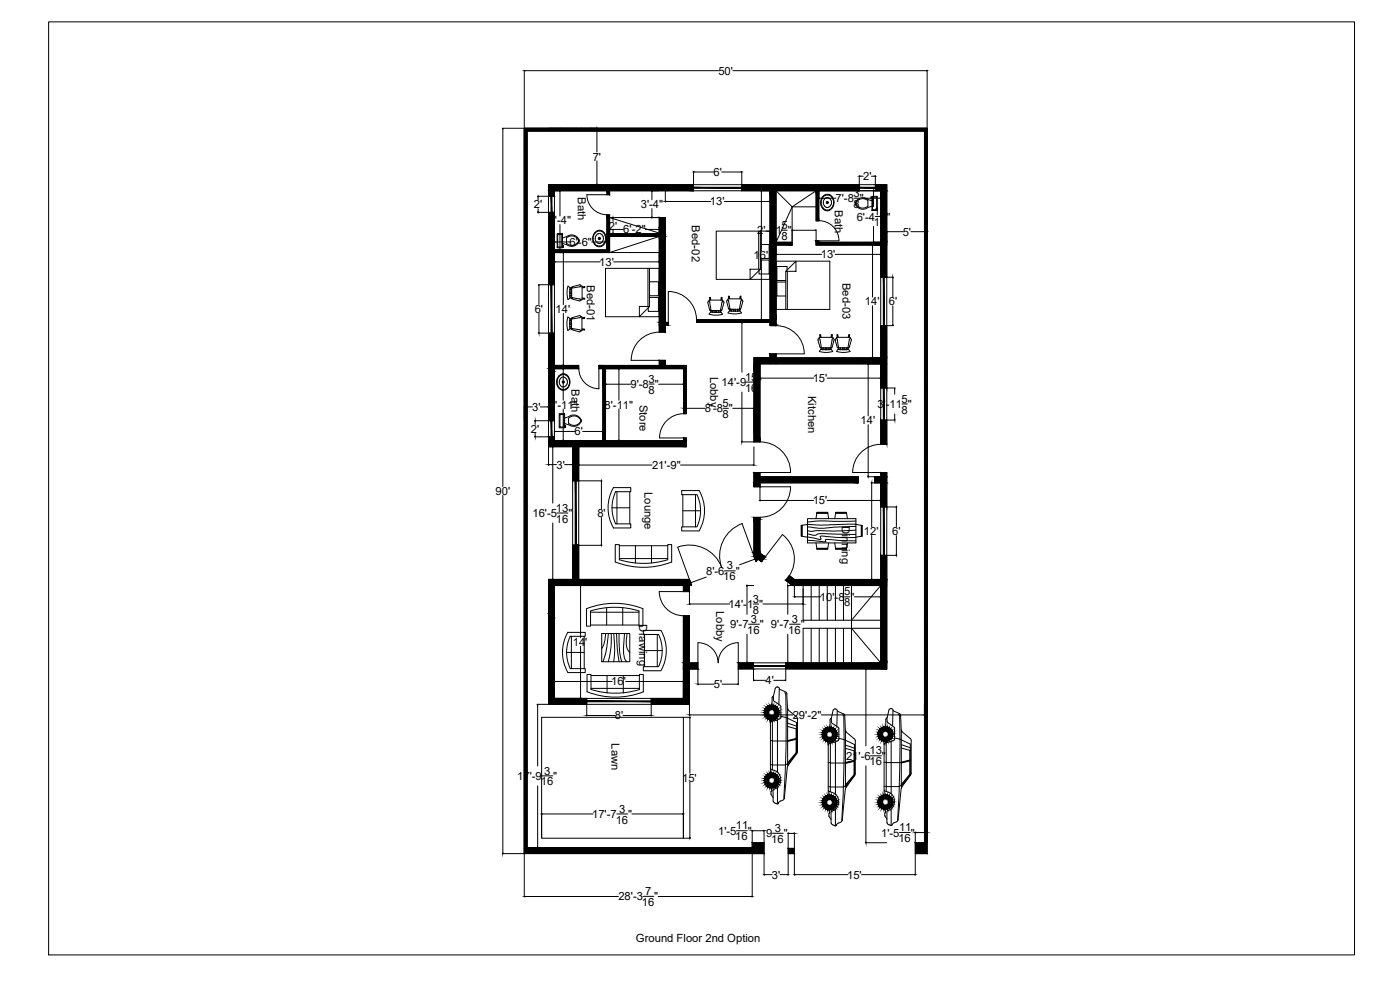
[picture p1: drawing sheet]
<svg xmlns="http://www.w3.org/2000/svg" width="420mm" height="297mm" viewBox="0 0 420 297" stroke-linecap="round" stroke-linejoin="round" font-family="sans-serif">
<defs><g id="words">
<g font-size="3.4">
<text x="215.6" y="22.4">50'</text>
<text x="177.9" y="48.2">7'</text>
<text x="214.2" y="52.8">6'</text>
<text x="173.4" y="59.1" transform="rotate(90 173.4 59.1)">Bath</text>
<text x="256.2" y="59.1">3</text>
<text x="259.1" y="54.1">2'</text>
<text x="160.3" y="62.5">2'</text>
<text x="192.3" y="62.4">3'-4&quot;</text>
<text x="213" y="61.6">13'</text>
<text x="250.6" y="63.1" transform="rotate(90 250.6 63.1)">Bath</text>
<text x="250.8" y="60.7">7'-8 &quot;</text>
<text x="256.2" y="62.4">8</text>
<text x="262.3" y="64.6">13</text>
<text x="164.7" y="67.3">7'-4&quot;</text>
<text x="182.7" y="68.9">2'</text>
<text x="187.1" y="70">6'-2&quot;</text>
<text x="207.6" y="67.6" transform="rotate(90 207.6 67.6)">Bed-02</text>
<text x="227.3" y="70.3">2'-11 &quot;</text>
<text x="234.5" y="68.7">5</text>
<text x="234.5" y="72">8</text>
<text x="257.1" y="66.2">6'-4</text>
<text x="262.3" y="67.8">16</text>
<text x="266.1" y="66.2">&quot;</text>
<text x="270.9" y="70.7">5'</text>
<text x="170.9" y="73.8">6'-6&quot;</text>
<text x="226.2" y="77.8">16'</text>
<text x="246.3" y="77.5">13'</text>
<text x="179.8" y="79.8">13'</text>
<text x="176.1" y="85.6" transform="rotate(90 176.1 85.6)">Bed-01</text>
<text x="252.8" y="84.8" transform="rotate(90 252.8 84.8)">Bed-03</text>
<text x="160.5" y="93.9">6'</text>
<text x="166.7" y="93.9">14'</text>
<text x="259.6" y="91.7">14'</text>
<text x="266.7" y="91.6">6'</text>
<text x="213.2" y="113" transform="rotate(90 213.2 113)">Lobby</text>
<text x="171.5" y="116.8" transform="rotate(90 171.5 116.8)">Bath</text>
<text x="189.2" y="116.5">9'-8 &quot;</text>
<text x="194.6" y="114.9">3</text>
<text x="194.6" y="118.1">8</text>
<text x="216.6" y="115.8">14'-9</text>
<text x="223.6" y="114.2">15</text>
<text x="223.6" y="117.5">16</text>
<text x="227.4" y="115.8">&quot;</text>
<text x="242.6" y="118.7" transform="rotate(90 242.6 118.7)">Kitchen</text>
<text x="243.9" y="114.6">15'</text>
<text x="159.7" y="123.3">3'</text>
<text x="164.7" y="122.6">8'-11&quot;</text>
<text x="181.4" y="122.6">8'-11&quot;</text>
<text x="192" y="121.5" transform="rotate(90 192 121.5)">Store</text>
<text x="211.5" y="123.7">8'-8 &quot;</text>
<text x="216.9" y="122.1">5</text>
<text x="216.9" y="125.4">8</text>
<text x="263.3" y="122.4">3'-11 &quot;</text>
<text x="270.6" y="120.8">5</text>
<text x="270.6" y="124.1">8</text>
<text x="159.3" y="129.9">2'</text>
<text x="172.4" y="130.6">6'</text>
<text x="258.3" y="127.3">14'</text>
<text x="167" y="140.6">3'</text>
<text x="195.7" y="140.7">21'-9&quot;</text>
<text x="148.7" y="148.5">90'</text>
<text x="193.4" y="147.6" transform="rotate(90 193.4 147.6)">Lounge</text>
<text x="159.8" y="155.1">16'-5</text>
<text x="166.8" y="153.5">13</text>
<text x="170.6" y="155.1">&quot;</text>
<text x="179.3" y="155.2">8'</text>
<text x="243.9" y="151.3">15'</text>
<text x="166.8" y="156.8">16</text>
<text x="252.7" y="157.7" transform="rotate(90 252.7 157.7)">Dinning</text>
<text x="259.3" y="160.6">12'</text>
<text x="267.7" y="160.5">6'</text>
<text x="211.9" y="172.5">8'-6</text>
<text x="218.1" y="170.9">3</text>
<text x="220.8" y="172.5">&quot;</text>
<text x="217.1" y="174.2">16</text>
<text x="253.4" y="178.6">5</text>
<text x="215" y="183.4" transform="rotate(90 215 183.4)">Lobby</text>
<text x="218.7" y="182.4">14'-1 &quot;</text>
<text x="226" y="180.8">3</text>
<text x="226" y="184.1">8</text>
<text x="246.1" y="180.3">10'-8</text>
<text x="253.4" y="181.9">8</text>
<text x="255.3" y="180.3">&quot;</text>
<text x="191.8" y="187.4" transform="rotate(90 191.8 187.4)">Drawing</text>
<text x="219.1" y="188.5">9'-7</text>
<text x="224.3" y="190.1">16</text>
<text x="225.3" y="186.9">3</text>
<text x="228" y="188.5">&quot; 9'-7</text>
<text x="236.5" y="190.1">16</text>
<text x="237.6" y="186.9">3</text>
<text x="240.3" y="188.5">&quot;</text>
<text x="171.9" y="193.8">14'</text>
<text x="183.5" y="205.7">16'</text>
<text x="214.2" y="206.5">5'</text>
<text x="229.8" y="205.3">4'</text>
<text x="184.5" y="215.9">8'</text>
<text x="237.9" y="215.7">29'-2&quot;</text>
<text x="183.5" y="223" transform="rotate(90 183.5 223)">Lawn</text>
<text x="253.9" y="228">21'-6</text>
<text x="260.9" y="226.4">13</text>
<text x="264.7" y="228">&quot;</text>
<text x="163.3" y="232.4">3</text>
<text x="260.9" y="229.6">16</text>
<text x="155.2" y="234">17'-9</text>
<text x="162.3" y="235.7">16</text>
<text x="166" y="234">&quot;</text>
<text x="204.7" y="234.5">15'</text>
<text x="177.7" y="245.4">17'-7</text>
<text x="185.8" y="243.8">3</text>
<text x="188.5" y="245.4">&quot;</text>
<text x="184.8" y="247.1">16</text>
<text x="215.5" y="250.4">1'-5</text>
<text x="220.9" y="248.8">11</text>
<text x="224.4" y="250.4">&quot;</text>
<text x="230" y="251.2">9</text>
<text x="232.5" y="249.6">3</text>
<text x="235.2" y="251.2">&quot;</text>
<text x="264.4" y="251">1'-5</text>
<text x="269.8" y="249.4">11</text>
<text x="273.4" y="251">&quot;</text>
<text x="220.7" y="252.1">16</text>
<text x="231.5" y="252.9">16</text>
<text x="269.6" y="252.6">16</text>
<text x="231.7" y="263.6">3'</text>
<text x="254.2" y="263.6">15'</text>
<text x="193.7" y="268.6">7</text>
<text x="185.6" y="270.2">28'-3</text>
<text x="192.6" y="271.8">16</text>
<text x="196.4" y="270.2">&quot;</text>
<text x="190.9" y="282.8">Ground Floor 2nd Option</text>
</g>
</g></defs>
<!-- layer: 0 -->
<g fill="none" stroke="#000" stroke-width=".3">
<path d="M157.3 38.5h120.9v214.4h-.8v-213.6h-119.3v215h67.6v1.8h-68.4zM164.6 55.4h43.5v1.8h-25.1v1.2h-.9v-1.2h-15.7v1.7h-1.8zM232.9 57.2h12M232.9 57.2v15.5M232.9 57.2l4.8 4.9M244.9 57.2l-7.2 4.9-4.8 10.6h4.8M244.9 57.2v9.1h.8v-9.1h18.6M245.7 57.2h12.2v-1.8h-35.3v1.8h8.5v38.7h-22.1v.8h22.1v1h1.8v-24.2h4.8v-11.4M164.6 63.7h1.8v11.3h15.7v-10.5h.9v11.3h-16.6v9.6h-1.8zM183 71h14.9l-14.9 4.8h14.9M183 70.1h14.9M197.9 65.3v34.4h1.8v-2.2h.9v-.8h-.9v-31.4h-16.7l14.9 4.6"/>
<path d="M237.7 62.1h7.2M244.9 72.3h.8v.4h18.6v-15.5h-1.6v-1.8h3.4v27.8h-1.8v-9.7h-19.4zM164.6 99.9h1.8v9.7h7.3v1h-7.3v15.6h-1.8zM179.7 109.6h18.2v-1.5h1.8v1.5h6.3v14.5h-.8v-13.5h-23.5v21.6h23.5v-.8h.8v2.6h-32.3v10.3h-1.8v-10.3h-7.3v-2.9h1.8v1.1h14.5v-21.6h-1.2zM226.3 107.4h4.8v-1.2h1.8v1.2h31.4v-9.7h1.8v18.7h-1.8v-7.2h-36.2v23.4h-1.8zM264.3 126h1.8v7.3h-1.8zM226.3 146.1v-1.2v1.2M226.3 155.2h1.8v10.7l1.5 1.2-1.1 1.4-1-.8-.6 .8-.6-1.7zM226.3 144.9v-3.1h1.8v1.2h29.5v1.9h-29.5v1.2h-1.8M262.5 143h1.8v-1.2h1.8v10.3h-1.8v-7.2h-1.8zM206.9 175.7v1.8h-1.8v-1.8h-38.7v33.9h9.7v1.7h-9.7M206.9 175.6h.6l-.6-1.7h-33.2v-10.3h-1.8v10.3h-7.3v37.4h1.8"/>
<path d="M236.9 172.7l1.5 1.2h25.9v-7.3h1.8v34.1h-30.3v-1.8h28.5v-23.2h-26.5l-2-1.6zM241 175.7v10.4h23.3M243.4 175.7v10.4M245.9 175.7v10.4M248.3 175.7v10.4M250.7 175.7v10.4M253.1 175.7v10.4M255.6 175.7v10.4M264.3 175.7l-8.7 10.4v2.4l8.7 10.4h-4.3M205.1 184.7h1.8v14.2h2.6v1.8h-2.6v10.6h-11.5v-1.7h9.7zM221.6 198.9h4.5v1.8h-4.5zM243.4 188.5v10.4"/>
<path d="M245.9 188.5v10.4M248.3 188.5v10.4M250.7 188.5v10.4M253.1 188.5v10.4M255.6 188.5v10.4M264.3 188.5h-23.3v10.4M162.5 215.2h42.6v36.3h-42.6zM166.4 211.3h.1M225.7 252.9h3.6v3.2h-3.6zM236.5 254.6h1.9v1.5h-1.9zM274.7 252.9h3.5v3.2h-3.5z"/>
</g>
<!-- layer: Hatches -->
<g fill="none" stroke="#000" stroke-width=".3">
<path d="M14.6 6.6h391.9v279.9h-391.9zM157.3 38.6l.8 .9M157.3 38.8l.8 .9M157.3 38.5l.8 .9M157.3 39l.8 .9M157.3 38.7l.8 .9M157.3 39.2l.8 .9-.8-.7M157.3 38.9l.8 .9M157.3 39.5l.8 .8-.8-.7M157.3 39.2l.8 .8M157.3 39.7l.8 .9-.8-.8M157.3 39.9l.8 .9"/>
<path d="M157.4 38.5l.8 .8-.7-.8M157.6 38.5l.8 .8M157.6 38.5l.9 .8-.8-.8M157.8 38.5l.8 .8M157.9 38.5l.8 .8M158 38.5l.8 .8M158.1 38.5l.8 .8M158.2 38.5l.8 .8M158.3 38.5l.8 .8M158.4 38.5l.8 .8M158.5 38.5l.9 .8M158.6 38.5l.9 .8"/>
<path d="M158.7 38.5l.9 .8M158.8 38.5l.9 .8M158.9 38.5l.9 .8M159 38.5l.9 .8M159.2 38.5l.8 .8M159.2 38.5l.9 .8M159.4 38.5l.8 .8M159.5 38.5l.8 .8M159.6 38.5l.8 .8M159.7 38.5l.8 .8M159.8 38.5l.8 .8M159.9 38.5l.8 .8"/>
<path d="M160 38.5l.9 .8M160.1 38.5l.8 .8M160.2 38.5l.9 .8M160.3 38.5l.8 .8M160.4 38.5l.9 .8M160.6 38.5l.8 .8M160.6 38.5l.9 .8M160.8 38.5l.8 .8M160.9 38.5l.8 .8M161 38.5l.8 .8M161.1 38.5l.8 .8M161.2 38.5l.8 .8"/>
<path d="M161.3 38.5l.8 .8M161.4 38.5l.8 .8M161.5 38.5l.8 .8M161.6 38.5l.9 .8M161.7 38.5l.8 .8M161.8 38.5l.9 .8M161.9 38.5l.9 .8M162 38.5l.9 .8M162.2 38.5l.8 .8M162.2 38.5l.9 .8M162.4 38.5l.8 .8M162.5 38.5l.8 .8"/>
<path d="M162.6 38.5l.8 .8M162.7 38.5l.8 .8M162.8 38.5l.8 .8M162.9 38.5l.8 .8M163 38.5l.9 .8M163.1 38.5l.8 .8M163.2 38.5l.9 .8M163.3 38.5l.9 .8M163.4 38.5l.9 .8M163.5 38.5l.9 .8M163.6 38.5l.9 .8M163.7 38.5l.9 .8"/>
<path d="M163.9 38.5l.8 .8M163.9 38.5l.9 .8M164.1 38.5l.8 .8M164.2 38.5l.8 .8M164.3 38.5l.8 .8M164.4 38.5l.8 .8M164.5 38.5l.8 .8M164.6 38.5l.8 .8M164.7 38.5l.9 .8M164.8 38.5l.8 .8M164.9 38.5l.9 .8M165.1 38.5l.9 .8"/>
<path d="M165.3 38.5l.8 .8M165.3 38.5l.9 .8M165.5 38.5l.8 .8M165.6 38.5l.8 .8M165.7 38.5l.8 .8M165.8 38.5l.8 .8M165.8 39.3l-.8-.8 .9 .8M165.9 38.5l.8 .8M166 38.5l.8 .8M166.1 38.5l.8 .8M166.2 38.5l.8 .8M166.3 38.5l.9 .8"/>
<path d="M166.4 38.5l.8 .8M166.5 38.5l.9 .8M166.7 38.5l.8 .8M166.7 38.5l.9 .8M166.9 38.5l.8 .8M166.9 38.5l.9 .8M167.1 38.5l.8 .8M167.2 38.5l.8 .8M167.4 38.5l.8 .8M167.5 38.5l.8 .8M167.5 38.5l.9 .8M167.7 38.5l.8 .8"/>
<path d="M167.8 38.5l.8 .8M167.9 38.5l.8 .8M168 38.5l.9 .8M168.1 39.3l-.8-.8 .8 .8M168.1 38.5l.8 .8M168.2 38.5l.9 .8M168.8 38.5l.8 .8M168.8 38.5l.9 .8-.8-.8M169 38.5l.8 .8M169 38.5l.9 .8M169.1 39.3l-.7-.8 .9 .8M169.2 38.5l.8 .8"/>
<path d="M169.2 38.5l.9 .8M169.4 39.3l-.8-.8 .9 .8M169.5 38.5l1 .8M169.8 38.5l.8 .8M169.9 38.5l.9 .8M170 38.5l.8 .8M170.1 38.5l.9 .8M170.2 38.5l.9 .8M170.2 39.3l-.8-.8 .9 .8M170.3 38.5l.9 .8M170.4 38.5l.9 .8M170.8 38.5l.8 .8"/>
<path d="M170.8 38.5l.9 .8M171 38.5l.8 .8M171.1 38.5l.8 .8M171.2 38.5l.8 .8M171.3 38.5l.9 .8M171.4 39.3l-.8-.8 .9 .8M171.4 38.5l.8 .8M171.5 38.5l.9 .8M171.8 38.5l1 .8M172 38.5l.9 .8M172.1 38.5l.9 .8M172.2 38.5l.9 .8"/>
<path d="M172.3 38.5l.9 .8M172.5 38.5l.8 .8M172.5 39.3l-.8-.8 .9 .8M172.5 38.5l.9 .8M172.7 38.5l.8 .8M172.7 38.5l.9 .8M172.9 38.5l.8 .8M173 38.5l.8 .8M173.1 38.5l.8 .8M173.2 38.5l1 .8M173.4 38.5l.9 .8-.8-.8M173.6 38.5l.9 .8-.8-.8"/>
<path d="M173.8 38.5l.9 .8M173.9 38.5l.8 .8M174 38.5l.9 .8M174.1 38.5l.8 .8M174.2 38.5l.9 .8M174.4 38.5l.8 .8M174.4 38.5l1 .8-.8-.8M174.7 38.5l.9 .8-.8-.8M174.9 38.5l.9 .8-.8-.8M175.1 38.5l.9 .8M175.2 38.5l.8 .8M175.3 38.5l.9 .8"/>
<path d="M175.4 38.5l.8 .8M175.5 38.5l.8 .8M175.6 38.5l.8 .8-.8-.8M175.7 38.5l.9 .8M175.8 38.5l.9 .8M176 38.5l.8 .8M176.1 38.5l.8 .8M176.2 38.5l.8 .8M176.3 38.5l.9 .8M176.4 38.5l.8 .8M176.5 38.5l.9 .8M176.6 38.5l.8 .8"/>
<path d="M176.7 38.5l.9 .8-.8-.8M176.9 38.5l.9 .8-.8-.8M177.1 38.5l.9 .8M177.2 38.5l.8 .8M177.3 38.5l.9 .8M177.4 38.5l.9 .8M177.5 38.5l.9 .8M177.7 38.5l.8 .8M177.7 38.5l.9 .8M177.9 38.5l.8 .8M178 38.5l.8 .8M178.1 38.5l.8 .8"/>
<path d="M178.2 38.5l.8 .8M178.3 38.5l.8 .8M178.4 38.5l.8 .8M178.5 38.5l.8 .8M178.6 38.5l.8 .8M178.7 38.5l.9 .8M178.8 38.5l.8 .8M178.9 38.5l.9 .8M179 38.5l.9 .8M179.1 38.5l.9 .8M179.2 38.5l.9 .8M179.4 38.5l.8 .8"/>
<path d="M179.4 38.5l.9 .8M179.6 38.5l.8 .8M179.6 38.5l.9 .8M179.8 38.5l.8 .8M179.9 38.5l.8 .8M180 38.5l.8 .8M180.1 38.5l.8 .8M180.2 38.5l.8 .8M180.3 38.5l.8 .8M180.4 38.5l.9 .8M180.5 38.5l.8 .8M180.6 38.5l.9 .8"/>
<path d="M180.7 38.5l.9 .8M180.8 38.5l.9 .8M181 38.5l.8 .8M181 38.5l.9 .8M181.2 38.5l.8 .8M181.3 38.5l.8 .8M181.4 38.5l.8 .8M181.5 38.5l.8 .8M181.6 38.5l.8 .8M181.7 38.5l.8 .8M181.8 38.5l.9 .8M181.9 38.5l.8 .8"/>
<path d="M182 38.5l.9 .8M182.1 38.5l.9 .8M182.2 38.5l.9 .8M182.4 38.5l.8 .8M182.4 38.5l.9 .8M182.6 38.5l.8 .8M182.7 38.5l.8 .8M182.8 38.5l.8 .8M182.9 38.5l.8 .8M183 38.5l.8 .8M183.1 38.5l.8 .8M183.2 38.5l.9 .8"/>
<path d="M183.3 38.5l.8 .8M183.4 38.5l.9 .8M183.5 38.5l.8 .8M183.6 38.5l.9 .8M183.7 38.5l.9 .8M183.8 38.5l.9 .8M183.9 38.5l.9 .8M184.1 38.5l.8 .8M184.1 38.5l.9 .8M184.3 38.5l.8 .8M184.3 38.5l.9 .8M184.5 38.5l.8 .8"/>
<path d="M184.6 38.5l.8 .8M184.7 38.5l.8 .8M184.8 38.5l.8 .8M184.9 38.5l.8 .8M185 38.5l.8 .8M185.1 38.5l.9 .8M185.2 38.5l.8 .8M185.3 38.5l.9 .8M185.9 38.5l.8 .8M185.9 38.5l.9 .8M186.1 38.5l.8 .8M186.1 38.5l.9 .8"/>
<path d="M186.3 39.3l-.8-.8 .9 .8M186.3 38.5l.8 .8M186.3 38.5l.9 .8M186.5 39.3l-.8-.8 .9 .8M186.5 38.5l.9 .8M186.6 38.5l.8 .8-.8-.8M186.7 38.5l.9 .8M186.8 38.5l.8 .8M186.9 38.5l.9 .8M187.1 38.5l.8 .8M187.1 38.5l.9 .8M187.3 38.5l.8 .8"/>
<path d="M187.4 38.5l.8 .8M187.5 38.5l.8 .8M187.6 38.5l.8 .8M187.9 38.5l.8 .8M187.9 38.5l.9 .8M188.1 38.5l.8 .8M188.2 38.5l.8 .8M188.3 38.5l.8 .8M188.4 38.5l.9 .8M188.5 39.3l-.8-.8 .9 .8M188.8 38.5l.8 .8M189.2 38.5l.8 .8"/>
<path d="M189.2 38.5l.9 .8M189.3 39.3l-.7-.8 .9 .8M189.4 38.5l.8 .8M189.4 38.5l.9 .8M189.6 38.5l.8 .8M189.6 38.5l.9 .8M189.7 38.5l.9 .8M189.8 39.3l-.8-.8 .9 .8M190 38.5l.8 .8M190.1 38.5l.9 .8M190.2 38.5l.8 .8M190.3 38.5l.9 .8"/>
<path d="M190.4 38.5l.8 .8M190.5 38.5l.9 .8M190.6 38.5l.9 .8M190.6 39.3l-.7-.8 .8 .8M190.7 38.5l.9 .8M190.8 38.5l.9 .8M190.9 38.5l.9 .8M191 38.5l.8 .8M191.2 38.5l.9 .8M191.3 38.5l.9 .8M191.5 38.5l.8 .8M191.5 38.5l.9 .8"/>
<path d="M191.7 38.5l.9 .8M191.9 39.3l-.8-.8 .9 .8M192 38.5l.9 .8M192.1 38.5l.9 .8M192.2 38.5l.9 .8M192.3 38.5l.9 .8M192.4 38.5l.9 .8M192.5 38.5l.9 .8M192.6 38.5l.9 .8M192.6 39.3l-.7-.8 .9 .8M192.7 38.5l.9 .8M192.9 38.5l.8 .8"/>
<path d="M192.9 38.5l.9 .8M193.1 38.5l.8 .8M193.2 38.5l.8 .8M193.3 38.5l.8 .8M193.5 38.5l.8 .8M193.6 38.5l.9 .8-.8-.8M193.8 38.5l.9 .8-.8-.8M194 38.5l.9 .8-.8-.8M194.2 39.3l-.8-.8 .9 .8M194.2 38.5l.9 .8M194.3 38.5l.8 .8M194.4 38.5l.9 .8"/>
<path d="M194.5 38.5l.9 .8M194.6 38.5l.9 .8M194.8 38.5l.8 .8M194.8 38.5l1 .8-.8-.8M195.1 38.5l.9 .8-.8-.8M195.3 38.5l.9 .8M195.4 38.5l.8 .8M195.5 38.5l.8 .8M195.6 38.5l.8 .8M195.7 38.5l.8 .8M195.8 38.5l.8 .8M195.9 38.5l.9 .8"/>
<path d="M196 38.5l.8 .8M196.1 38.5l.9 .8M196.2 38.5l.8 .8M196.3 38.5l.9 .8M196.5 38.5l.8 .8M196.5 38.5l.9 .8M196.7 38.5l.8 .8M196.8 38.5l.8 .8M196.9 38.5l.8 .8M197 38.5l.8 .8M197.1 38.5l.9 .8-.8-.8M197.3 38.5l.9 .8-.8-.8"/>
<path d="M197.5 38.5l.9 .8M197.6 38.5l.8 .8M197.7 38.5l.9 .8M197.8 38.5l.9 .8-.8-.8M197.9 38.5l.9 .8M198.1 38.5l.8 .8M198.1 38.5l.9 .8M198.3 38.5l.8 .8M198.4 38.5l.8 .8M198.5 38.5l.8 .8M198.6 38.5l.8 .8M198.7 38.5l.8 .8"/>
<path d="M198.8 38.5l.8 .8M198.9 38.5l.9 .8M199 38.5l.8 .8M199.1 38.5l.9 .8M199.2 38.5l.9 .8M199.3 38.5l.9 .8M199.4 38.5l.9 .8M199.5 38.5l.9 .8M199.6 38.5l.9 .8M199.8 38.5l.8 .8M199.8 38.5l.9 .8M200 38.5l.8 .8"/>
<path d="M200.1 38.5l.8 .8-.8-.8M200.2 38.5l.8 .8M200.3 38.5l.8 .8M200.4 38.5l.8 .8M200.5 38.5l.8 .8M200.6 38.5l.9 .8M200.8 38.5l.9 .8M200.9 38.5l.9 .8M201 38.5l.9 .8M201.2 38.5l.8 .8M201.2 38.5l.9 .8M201.4 38.5l.8 .8"/>
<path d="M201.5 38.5l.8 .8M201.5 39.3l-.8-.8 .9 .8M201.6 38.5l.8 .8M201.7 38.5l.8 .8M201.8 38.5l.8 .8M201.9 38.5l.8 .8M202 38.5l.8 .8M202.1 38.5l.8 .8M202.2 38.5l.9 .8M202.3 38.5l.8 .8-.8-.8M202.4 38.5l.9 .8M202.6 38.5l.8 .8"/>
<path d="M202.6 38.5l.9 .8M202.8 38.5l.8 .8M202.8 38.5l.9 .8M203.1 38.5l.8 .8M203.2 38.5l.8 .8M203.3 38.5l.8 .8M203.4 38.5l.8 .8M203.5 38.5l.8 .8M203.6 38.5l.9 .8M203.7 38.5l.8 .8M203.8 39.3l-.8-.8 .8 .8M203.8 38.5l.9 .8"/>
<path d="M203.9 38.5l.9 .8M204 38.5l.9 .8M204.1 38.5l.9 .8M204.2 38.5l.9 .8M204.3 38.5l.9 .8M204.5 38.5l.8 .8M204.5 38.5l.9 .8-.8-.8M204.7 38.5l.8 .8M204.8 38.5l.8 .8M204.9 38.5l.8 .8M205 38.5l.8 .8M205.1 38.5l.8 .8"/>
<path d="M205.2 38.5l.8 .8M205.3 38.5l.8 .8M205.4 38.5l.8 .8M205.5 38.5l.9 .8M206.1 38.5l.8 .8M206.1 38.5l.9 .8M206.3 38.5l.8 .8M206.3 38.5l.9 .8M206.4 39.3l-.7-.8 .9 .8M206.5 38.5l.8 .8M206.5 38.5l.9 .8M206.7 39.3l-.8-.8 .9 .8"/>
<path d="M206.7 38.5l.8 .8M206.7 38.5l.9 .8M207.3 38.5l.8 .8M207.4 38.5l.9 .8-.8-.8M207.5 38.5l.9 .8M207.6 38.5l.9 .8M207.7 38.5l.9 .8M207.7 39.3l-.7-.8 .8 .8M207.9 39.3l-.7-.8 .9 .8M208.3 38.5l.8 .8M208.4 38.5l.8 .8M208.5 38.5l.8 .8"/>
<path d="M208.6 38.5l.9 .8M208.7 39.3l-.8-.8 .9 .8M208.7 38.5l.8 .8M208.8 38.5l.9 .8M208.9 39.3l-.8-.8 .9 .8M209 38.5l.7 .8M209.6 38.5l.8 .8M209.6 38.5l.9 .8-.8-.8M209.8 38.5l.8 .8M209.8 38.5l.9 .8M210 38.5l.8 .8M210 39.3l-.8-.8 .9 .8"/>
<path d="M210 38.5l.9 .8M210.2 38.5l.8 .8M210.2 39.3l-.8-.8 .9 .8M210.3 38.5l.8 .8M210.4 38.5l.8 .8M210.5 38.5l.9 .8M210.6 38.5l.8 .8M210.7 38.5l.9 .8M210.8 38.5l.9 .8M210.9 38.5l.9 .8M211 38.5l.9 .8M211.1 38.5l.9 .8"/>
<path d="M211.2 38.5l.8 .8M211.4 38.5l.8 .8M211.5 38.5l.9 .8M211.7 38.5l.8 .8M211.7 38.5l.9 .8M211.9 38.5l.8 .8M212.1 38.5l.7 .8M212.1 39.3l-.8-.8 .9 .8M212.2 38.5l.9 .8-.8-.8M212.4 38.5l.9 .8M212.5 38.5l.8 .8M212.6 38.5l.9 .8"/>
<path d="M212.7 38.5l.8 .8M212.8 38.5l.9 .8M212.9 38.5l.8 .8M213 38.5l.9 .8M213.1 38.5l.9 .8M213.3 38.5l.8 .8M213.3 38.5l.9 .8M213.5 38.5l.8 .8M213.7 38.5l.8 .8M213.8 38.5l.9 .8M213.9 38.5l.8 .8M214 38.5l.9 .8-.8-.8"/>
<path d="M214.3 38.5l.7 .8M214.4 39.3l-.8-.8 .8 .8M214.4 38.5l.9 .8M214.5 38.5l.8 .8M214.6 38.5l.9 .8M214.7 38.5l.8 .8M214.8 38.5l.9 .8M215 38.5l.8 .8M215 38.5l.9 .8M215.2 38.5l.8 .8M215.3 38.5l.9 .8-.8-.8M215.5 38.5l.9 .8-.8-.8"/>
<path d="M215.7 38.5l.8 .8M215.8 38.5l.8 .8M215.9 38.5l.8 .8M216 38.5l.8 .8M216.1 38.5l.8 .8M216.2 38.5l.8 .8M216.3 38.5l.9 .8M216.5 38.5l.9 .8M216.6 38.5l.9 .8M216.7 38.5l.9 .8M216.9 38.5l.8 .8M216.9 38.5l.9 .8"/>
<path d="M217.1 38.5l.8 .8M217.2 38.5l.8 .8M217.2 39.3l-.8-.8 .9 .8M217.3 38.5l.8 .8M217.4 38.5l.8 .8M217.5 38.5l.8 .8M217.6 38.5l.8 .8M217.7 38.5l.9 .8M217.8 38.5l.8 .8M217.9 38.5l.9 .8M218 38.5l.8 .8M218.1 38.5l.9 .8"/>
<path d="M218.3 38.5l.8 .8M218.3 38.5l.9 .8M218.5 38.5l.8 .8M218.6 38.5l.8 .8M218.8 38.5l.8 .8M218.9 38.5l.8 .8M219 38.5l.8 .8M219.1 38.5l.8 .8M219.2 38.5l.8 .8M219.3 38.5l.9 .8M219.4 38.5l.8 .8M219.5 39.3l-.8-.8 .8 .8"/>
<path d="M219.5 38.5l.9 .8M219.6 38.5l.9 .8M219.7 38.5l.9 .8M219.8 38.5l.9 .8M219.9 38.5l.9 .8M220 38.5l.9 .8M220.2 38.5l.8 .8M220.3 38.5l.8 .8M220.4 38.5l.8 .8M220.5 38.5l.8 .8M220.6 38.5l.8 .8M220.7 38.5l.8 .8"/>
<path d="M220.8 38.5l.8 .8M221 38.5l.9 .8M221.1 38.5l.9 .8M221.2 38.5l.9 .8M221.3 38.5l.9 .8M221.4 38.5l.9 .8M221.6 38.5l.8 .8M221.6 38.5l.9 .8M221.7 39.3l-.8-.8 .9 .8M221.8 38.5l.8 .8M221.9 38.5l.8 .8M222 38.5l.8 .8"/>
<path d="M222.1 38.5l.8 .8M222.2 38.5l.8 .8M222.3 38.5l.8 .8M222.4 38.5l.9 .8M222.5 38.5l.8 .8M222.6 38.5l.9 .8M222.7 38.5l.8 .8M222.8 38.5l.9 .8M223 38.5l.8 .8M223 38.5l.9 .8M223.3 38.5l.8 .8M223.4 38.5l.8 .8"/>
<path d="M223.4 38.5l.9 .8M223.6 38.5l.8 .8M223.6 38.5l.9 .8M223.8 38.5l.8 .8M223.9 38.5l.8 .8M224 39.3l-.8-.8 .8 .8M224 38.5l.9 .8M224.1 38.5l.8 .8M224.2 38.5l.9 .8M224.3 38.5l.9 .8M224.4 38.5l.9 .8M224.5 38.5l.9 .8"/>
<path d="M224.6 38.5l.9 .8M224.8 38.5l.8 .8M224.9 38.5l.8 .8M225 38.5l.8 .8M225.1 38.5l.8 .8M225.2 38.5l.8 .8M225.3 38.5l.8 .8M225.5 38.5l.8 .8M225.6 38.5l.8 .8M225.7 38.5l.9 .8M225.8 38.5l.8 .8M225.9 38.5l.9 .8"/>
<path d="M226.2 39.3l-.8-.8 .9 .8M226.5 38.5l.8 .8M226.5 38.5l.9 .8M226.7 38.5l.8 .8M226.7 38.5l.9 .8M226.9 39.3l-.8-.8 .9 .8M226.9 38.5l.8 .8M226.9 38.5l.9 .8M227.1 39.3l-.8-.8 .9 .8M227.7 38.5l.8 .8-.8-.8M227.8 38.5l.9 .8M227.9 38.5l.9 .8"/>
<path d="M227.9 39.3l-.8-.8 .9 .8M228 38.5l.9 .8M228.1 38.5l.9 .8M228.1 39.3l-.7-.8 .8 .8M228.2 38.5l.9 .8M228.3 38.5l.9 .8M228.3 39.3l-.7-.8 .9 .8M228.4 38.5l.9 .8M228.5 38.5l.9 .8M228.6 38.5l.9 .8M228.8 38.5l.8 .8M228.8 38.5l1.1 .8"/>
<path d="M229.1 38.5l.8 .8M229.2 38.5l.9 .8M229.8 38.5l.8 .8M229.8 38.5l.9 .8-.8-.8M230 38.5l.8 .8M230 38.5l.9 .8M230.2 38.5l.8 .8M230.2 39.3l-.8-.8 .9 .8M230.2 38.5l.9 .8M230.4 38.5l.8 .8M230.4 39.3l-.8-.8 .9 .8M230.4 38.5l.9 .8"/>
<path d="M230.6 38.5l.8 .8M230.7 38.5l.8 .8M230.8 38.5l.8 .8M230.9 38.5l.9 .8M231 38.5l.8 .8M231.1 38.5l1 .8M231.3 38.5l.9 .8-.8-.8M231.5 38.5l.9 .8M231.6 38.5l.8 .8M231.7 38.5l.9 .8M231.8 38.5l.8 .8M231.9 38.5l.9 .8"/>
<path d="M232.1 38.5l.8 .8M232.1 38.5l.9 .8-.7-.8M232.4 38.5l.8 .8-.7-.8M232.6 38.5l.9 .8-.8-.8M232.8 38.5l.9 .8M232.9 38.5l.8 .8M233 38.5l.9 .8M233.1 38.5l.8 .8M233.2 38.5l.9 .8M233.3 38.5l.8 .8M233.4 38.5l.9 .8M233.5 38.5l.8 .8-.8-.8"/>
<path d="M233.6 38.5l.9 .8M233.8 38.5l.8 .8M233.8 38.5l.9 .8M234 38.5l.8 .8M234 38.5l.9 .8M234.2 38.5l.8 .8M234.3 38.5l.8 .8M234.4 38.5l.9 .8-.8-.8M234.6 38.5l.9 .8-.8-.8M234.8 38.5l.9 .8M234.9 38.5l.8 .8M235 38.5l.9 .8"/>
<path d="M235.1 38.5l.9 .8M235.2 38.5l.9 .8M235.4 38.5l.8 .8M235.4 38.5l1 .8-.8-.8M235.7 38.5l.8 .8M235.7 38.5l.9 .8-.8-.8M235.9 38.5l.8 .8M236 38.5l.8 .8M236.1 38.5l.8 .8M236.2 38.5l.8 .8M236.3 38.5l.8 .8M236.4 38.5l.8 .8"/>
<path d="M236.5 38.5l.8 .8M236.6 38.5l.9 .8M236.7 38.5l.9 .8M236.8 38.5l.9 .8M236.9 38.5l.9 .8M237.1 38.5l.8 .8M237.1 38.5l.9 .8M237.3 38.5l.8 .8M237.3 38.5l.9 .8M237.5 38.5l.8 .8M237.6 38.5l.8 .8M237.7 38.5l.8 .8"/>
<path d="M237.8 38.5l.8 .8M237.9 38.5l.8 .8M238 38.5l.8 .8M238.1 38.5l.9 .8M238.2 38.5l.8 .8M238.3 38.5l.9 .8M238.4 38.5l.9 .8M238.5 38.5l.9 .8M238.7 38.5l.8 .8M238.7 38.5l.9 .8M238.9 38.5l.8 .8M239 38.5l.8 .8"/>
<path d="M239.1 38.5l.8 .8M239.2 38.5l.8 .8M239.3 38.5l.8 .8M239.4 38.5l.8 .8M239.5 38.5l.9 .8M239.6 38.5l.8 .8M239.7 38.5l.9 .8M239.8 38.5l.9 .8M239.9 38.5l.9 .8M240 38.5l.9 .8M240.1 38.5l.9 .8M240.3 38.5l.8 .8"/>
<path d="M240.4 38.5l.8 .8M240.5 38.5l.8 .8M240.6 38.5l.8 .8M240.7 38.5l.8 .8M240.8 38.5l.8 .8M240.9 38.5l.8 .8M241 38.5l.8 .8M241.1 38.5l.9 .8M241.2 38.5l.8 .8M241.3 38.5l.9 .8M241.4 38.5l.9 .8M241.5 38.5l.9 .8"/>
<path d="M241.6 38.5l.9 .8M241.8 38.5l.8 .8M241.8 38.5l.9 .8M242 38.5l.8 .8M242 38.5l.9 .8M242.2 38.5l.8 .8M242.3 38.5l.8 .8M242.4 38.5l.8 .8M242.5 38.5l.8 .8M242.6 38.5l.8 .8M242.7 38.5l.8 .8M242.8 38.5l.9 .8"/>
<path d="M242.9 38.5l.8 .8M243 38.5l.9 .8M243.2 38.5l.9 .8M243.6 38.5l.8 .8M243.6 38.5l.9 .8M243.8 38.5l.8 .8M243.8 38.5l.9 .8M244 39.3l-.9-.8 .9 .8M244 38.5l.8 .8M244 38.5l.9 .8M244.2 39.3l-.8-.8 .9 .8M244.7 38.5l.7 .8"/>
<path d="M244.8 38.5l.8 .8M244.9 38.5l.9 .8M245 39.3l-.8-.8 .9 .8M245.1 38.5l.8 .8M245.1 38.5l.9 .8M245.2 39.3l-.7-.8 .8 .8M245.3 38.5l.8 .8M245.5 38.5l.8 .8M245.6 38.5l.8 .8M245.6 38.5l.9 .8M245.8 38.5l.8 .8M245.9 38.5l.8 .8"/>
<path d="M246 38.5l.8 .8M246.1 38.5l.9 .8M246.2 39.3l-.8-.8 .8 .8M246.2 38.5l.8 .8M246.3 38.5l.9 .8M246.9 38.5l.8 .8M246.9 38.5l.9 .8-.8-.8M247.1 38.5l.8 .8M247.1 38.5l.9 .8M247.3 39.3l-.8-.8 .9 .8M247.3 38.5l.8 .8M247.3 38.5l.9 .8"/>
<path d="M247.5 39.3l-.8-.8 .9 .8M247.6 38.5l1.1 .8M247.9 38.5l.8 .8M248 38.5l.9 .8M248.1 38.5l.8 .8M248.2 38.5l.9 .8M248.3 38.5l.9 .8M248.3 39.3l-.7-.8 .8 .8M248.4 38.5l.9 .8M248.5 38.5l.9 .8M248.6 38.5l.9 .8M248.7 38.5l.9 .8"/>
<path d="M248.8 38.5l.9 .8M248.9 38.5l.9 .8M249 38.5l.9 .8M249.2 38.5l1 .8-.8-.8M249.5 38.5l.9 .8-.8-.8M249.7 38.5l.9 .8M249.8 38.5l.8 .8M249.9 38.5l.9 .8M250 39.3l-.8-.8 .8 .8M250 38.5l.8 .8M250.1 38.5l.9 .8M250.2 38.5l.8 .8"/>
<path d="M250.3 38.5l.9 .8M250.4 38.5l.9 .8M250.6 38.5l.8 .8M250.6 38.5l.9 .8M250.8 38.5l.8 .8M250.9 38.5l.8 .8M251 38.5l.8 .8M251.1 38.5l.9 .8M251.2 38.5l.8 .8M251.3 38.5l.9 .8M251.5 38.5l.9 .8-.8-.8M251.7 38.5l.9 .8-.8-.8"/>
<path d="M251.9 38.5l.9 .8M252 38.5l.8 .8M252.1 38.5l.9 .8M252.2 39.3l-.8-.8 .9 .8M252.3 38.5l.8 .8M252.3 38.5l.9 .8M252.5 38.5l.8 .8M252.5 38.5l1 .8-.8-.8M252.8 38.5l.9 .8-.8-.8M253 38.5l.9 .8-.8-.8M253.2 38.5l.9 .8M253.3 38.5l.8 .8"/>
<path d="M253.4 38.5l.9 .8M253.5 38.5l.8 .8M253.6 38.5l.9 .8M253.7 38.5l.8 .8-.8-.8M253.8 38.5l.9 .8M253.9 38.5l.8 .8M254 38.5l.9 .8M254.2 38.5l.8 .8M254.2 38.5l.9 .8M254.5 38.5l.8 .8M254.6 38.5l.8 .8M254.7 38.5l.8 .8"/>
<path d="M254.8 38.5l.8 .8M254.9 38.5l.8 .8M255 38.5l.8 .8M255.1 38.5l.8 .8M255.2 39.3l-.8-.8 .8 .8M255.2 38.5l.9 .8M255.3 38.5l.8 .8M255.4 38.5l.9 .8M255.5 38.5l.9 .8M255.6 38.5l.9 .8M255.7 38.5l.9 .8M255.8 38.5l.9 .8"/>
<path d="M255.9 38.5l.9 .8-.8-.8M256.1 38.5l.8 .8M256.2 38.5l.8 .8M256.3 38.5l.8 .8M256.4 38.5l.8 .8M256.5 38.5l.8 .8M256.6 38.5l.9 .8M256.7 38.5l.8 .8M256.8 38.5l.9 .8M256.9 38.5l.9 .8M257 38.5l.9 .8M257.1 38.5l.9 .8"/>
<path d="M257.2 38.5l.9 .8M257.3 38.5l.9 .8M257.5 38.5l.8 .8M257.5 38.5l.9 .8M257.7 38.5l.8 .8M257.8 38.5l.8 .8M257.9 38.5l.8 .8M258 38.5l.8 .8M258.1 38.5l.8 .8M258.2 38.5l.8 .8M258.3 38.5l.9 .8M258.4 38.5l.8 .8"/>
<path d="M258.5 38.5l.9 .8M258.6 38.5l.8 .8M258.7 38.5l.9 .8M258.9 38.5l.8 .8M258.9 38.5l.9 .8M259.1 38.5l.8 .8M259.2 38.5l.8 .8M259.3 38.5l.8 .8M259.4 38.5l.8 .8M259.5 38.5l.8 .8M259.6 38.5l.8 .8M259.7 38.5l.8 .8"/>
<path d="M259.8 38.5l.8 .8M259.9 38.5l.9 .8M260 38.5l.8 .8M260.1 38.5l.9 .8M260.2 38.5l.9 .8M260.3 38.5l.9 .8M260.5 38.5l.8 .8M260.5 38.5l.9 .8M260.7 38.5l.8 .8M260.8 38.5l.8 .8M260.9 38.5l.8 .8M261 38.5l.8 .8"/>
<path d="M261.1 38.5l.8 .8M261.2 38.5l.8 .8M261.3 38.5l.9 .8M261.4 38.5l.8 .8M261.5 38.5l.9 .8M261.6 38.5l.9 .8M261.7 38.5l.9 .8M261.8 38.5l.9 .8M261.9 38.5l.9 .8M262 38.5l.9 .8M262.2 38.5l.8 .8M262.2 38.5l.9 .8"/>
<path d="M262.4 38.5l.8 .8M262.5 38.5l.8 .8M262.6 38.5l.8 .8M262.7 38.5l.8 .8M262.8 38.5l.8 .8M262.9 38.5l.8 .8M263 38.5l.8 .8M263.1 38.5l.8 .8M263.2 38.5l.9 .8M263.3 38.5l.9 .8M263.4 38.5l.9 .8M264 38.5l.8 .8"/>
<path d="M264 38.5l.9 .8M264.2 38.5l.8 .8M264.2 38.5l.9 .8M264.4 39.3l-.8-.8 .9 .8M264.4 38.5l.8 .8M264.4 38.5l.9 .8M264.6 39.3l-.8-.8 .9 .8M265 38.5l.8 .8M265.1 38.5l.9 .8M265.2 38.5l.9 .8M265.3 38.5l.9 .8M265.4 39.3l-.7-.8 .8 .8"/>
<path d="M265.5 38.5l.8 .8M265.5 38.5l.9 .8-.8-.8M265.6 39.3l-.7-.8 .9 .8M265.8 38.5l.9 .8M265.9 38.5l.9 .8M266.1 38.5l.8 .8M266.1 38.5l.9 .8M266.3 38.5l.8 .8M266.3 38.5l.9 .8M266.5 38.5l.9 .8M266.5 39.3l-.8-.8 .9 .8M267.3 38.5l.8 .8"/>
<path d="M267.3 38.5l.9 .8M267.4 39.3l-.7-.8 .9 .8M267.5 38.5l.8 .8M267.5 38.5l.9 .8M267.7 39.3l-.8-.8 .9 .8M267.7 38.5l.8 .8M267.7 38.5l.9 .8M267.8 38.5l.9 .8M267.9 39.3l-.8-.8 .9 .8M268.1 38.5l.8 .8M268.2 38.5l.9 .8M268.3 38.5l.8 .8"/>
<path d="M268.4 38.5l.9 .8M268.5 38.5l.9 .8M268.6 38.5l.9 .8M268.7 38.5l.9 .8M268.7 39.3l-.7-.8 .8 .8M268.8 38.5l.9 .8M268.9 38.5l.9 .8M269 38.5l.9 .8M269.1 38.5l.8 .8M269.4 38.5l.8 .8M269.4 38.5l.9 .8M269.6 38.5l.8 .8"/>
<path d="M269.6 38.5l1 .8-.8-.8M269.9 38.5l.9 .8-.8-.8M270 39.3l-.8-.8 .9 .8M270.1 38.5l.8 .8M270.2 38.5l.8 .8M270.3 38.5l.9 .8M270.4 38.5l.8 .8M270.5 38.5l.9 .8M270.6 38.5l.8 .8M270.7 38.5l.9 .8-.8-.8M270.9 38.5l1 .8-.9-.8M271.1 38.5l1 .8-.8-.8"/>
<path d="M271.3 38.5l.9 .8M271.5 38.5l.8 .8M271.6 38.5l.8 .8M271.7 38.5l.8 .8M271.8 38.5l.8 .8M271.9 38.5l.9 .8-.8-.8M272.1 38.5l.9 .8-.8-.8M272.3 38.5l.9 .8M272.4 38.5l.8 .8M272.5 38.5l.9 .8M272.7 38.5l.8 .8M272.7 38.5l.9 .8"/>
<path d="M272.9 38.5l.8 .8M273 38.5l.9 .8-.8-.8M273.2 38.5l.9 .8-.8-.8M273.4 38.5l.9 .8M273.5 38.5l.8 .8M273.6 38.5l.8 .8M273.7 38.5l.8 .8M273.8 38.5l.8 .8M273.9 38.5l.8 .8M274 38.5l.9 .8M274.1 38.5l.8 .8M274.2 38.5l.9 .8"/>
<path d="M274.3 38.5l.9 .8M274.4 38.5l.9 .8M274.6 38.5l.8 .8M274.6 38.5l.9 .8M274.8 38.5l.8 .8M274.9 38.5l.8 .8M275 38.5l.8 .8M275.1 38.5l.8 .8M275.2 38.5l.8 .8M275.3 38.5l.8 .8M275.4 38.5l.9 .8M275.5 38.5l.8 .8"/>
<path d="M275.6 38.5l.9 .8M275.7 38.5l.8 .8M275.8 38.5l.9 .8M275.9 38.5l.9 .8-.8-.8M276 38.5l.9 .8M276.2 38.5l.8 .8M276.3 38.5l.8 .8M276.4 38.5l.8 .8M276.5 38.5l.8 .8M276.6 38.5l1.6 1.6M276.7 38.5l1.5 1.5M276.8 38.5l1.4 1.3"/>
<path d="M277 38.5l1.2 1.2M277.1 38.5l1.1 1.1M277.2 38.5l1 1M277.3 38.5l.9 .9M277.4 38.5l.8 .8M277.4 39.4l.8 .9M277.4 39.5l.8 .8M277.4 39.6l.8 .9M277.4 39.8l.8 .8M277.4 39.8l.8 .9M277.4 40l.8 .8M277.5 38.5l.7 .7"/>
<path d="M277.7 38.5l.5 .6M277.7 38.5l.5 .5M277.9 38.5l.3 .4M277.9 38.5l.3 .3M278.1 38.5l.1 .2M278.2 38.5v.1M157.3 40l.8 .8M157.3 40.1l.8 .9M157.3 40.2l.8 .8M157.3 40.3l.8 .9M157.3 40.4l.8 .8M157.3 40.5l.8 .9-.8-.8"/>
<path d="M157.3 40.7l.8 .9-.8-.7M157.3 40.9l.8 .9M157.3 41.1l.8 .8M157.3 41.1l.8 .9M157.3 41.3l.8 .8M157.3 41.4l.8 .8M157.3 41.4l.8 .9-.8-.8M157.3 41.6l.8 .8M157.3 41.7l.8 .8M157.3 41.9l.8 .8M157.3 42l.8 .8M157.3 41.8l.8 .8"/>
<path d="M157.3 42.2l.8 .9M157.3 42.3l.8 .9M157.3 42.4l.8 .9M157.3 42.5l.8 .9M157.3 42.6l.8 .9M157.3 42.8l.8 .8M157.3 42.8l.8 .9M157.3 43l.8 .8M157.3 43.1l.8 .8M157.3 43.2l.8 .8M157.3 43.3l.8 .8M157.3 43.4l.8 .8"/>
<path d="M157.3 43.5l.8 .8M157.3 43.6l.8 .9M157.3 43.7l.8 .8-.8-.8M157.3 43.9l.8 .8M157.3 44l.8 .9M157.3 43.8l.8 .9M157.3 44.2l.8 .8M157.3 44.2l.8 .9M157.3 44.5l.8 .8M157.3 44.6l.8 .8M157.3 44.7l.8 .8M157.3 44.8l.8 .8"/>
<path d="M157.3 44.9l.8 .8M157.3 45l.8 .8M157.3 45.1l.8 .8M157.3 45.2l.8 .9M157.3 45.3l.8 .8M157.3 45.4l.8 .9M157.3 45.5l.8 .9M157.3 45.6l.8 .9M157.3 45.7l.8 .9M157.3 45.8l.8 .9M157.3 45.9l.8 .9-.8-.8M157.3 46.2l.8 .8"/>
<path d="M157.3 46.3l.8 .8M157.3 46.1l.8 .8M157.3 46.4l.8 .8M157.3 46.5l.8 .8M157.3 46.7l.8 .8M157.3 46.8l.8 .8M157.3 46.9l.8 .9M157.3 47.7l.8 .8M157.3 47.7l.8 .9M157.3 47.9l.8 .8M157.3 47.9l.8 .9M157.3 48.1l.8 .8"/>
<path d="M157.3 48.1l.8 .9M157.3 48.5l.8 .9M157.3 48.6l.8 .8M157.3 48.7l.8 .9M157.3 48.9l.8 .8M157.3 48.9l.8 .9M157.3 49.1l.8 .8M157.3 49.1l.8 .9M157.3 49.7l.8 .8M157.3 49.7l.8 .9M157.3 49.9l.8 .8M157.3 50l.8 .8"/>
<path d="M157.3 50.1l.8 .8M157.3 50.2l.8 .9M157.3 50.9l.8 .7M157.3 51l.8 .9M157.3 51.2l.8 .9M157.3 51l.8 .8M157.3 51.4l.8 .9M157.3 51.1l.8 .9M157.3 51.6l.8 .9M157.3 51.4l.8 .8M157.3 51.9l.8 .8M157.3 51.6l.8 .8"/>
<path d="M157.3 52.1l.8 .9M157.3 51.8l.8 .8M157.3 52.3l.8 1M157.3 52l.8 .8M157.3 52.5l.8 .9M157.3 52.2l.8 .8M157.3 52.7l.8 .9M157.3 52.8l.8 .8M157.3 52.9l.8 .9M157.3 53l.8 .8M157.3 53.3l.8 .8M157.3 53.3l.8 .9-.8-.7"/>
<path d="M157.3 53.6l.8 .8-.8-.7M157.3 53.8l.8 .9M157.3 53.9l.8 .8M157.3 54l.8 .9M157.3 54.1l.8 .8M157.3 54.2l.8 .9M157.3 54.3l.8 .8M157.3 54.4l.8 .9-.8-.8M157.3 54.6l.8 .9M157.3 54.7l.8 .8M157.3 54.9l.8 .9M157.3 55l.8 .9"/>
<path d="M157.3 54.8l.8 .9M157.3 55.2l.8 .8M157.3 55.2l.8 .9M157.3 55.4l.8 .8M157.3 55.5l.8 .8M157.3 55.6l.8 .8M157.3 55.7l.8 .8M157.3 55.8l.8 .8M157.3 55.9l.8 .8M157.3 56l.8 .9M157.3 56.1l.8 .8M157.3 56.2l.8 .9"/>
<path d="M157.3 56.3l.8 .9M157.3 56.4l.8 .9M157.3 56.5l.8 .9M157.3 56.6l.8 .9M157.3 56.7l.8 .9-.8-.8M157.3 56.9l.8 .8M157.3 57l.8 .8M157.3 57.2l.8 .8M157.3 57.3l.8 .8M157.3 57.1l.8 .8M157.3 57.4l.8 .8M157.3 57.5l.8 .8"/>
<path d="M157.3 57.6l.8 .9M157.3 57.7l.8 .8M157.3 57.8l.8 .9M157.3 57.9l.8 .9M157.3 58l.8 .9M157.3 58.1l.8 .9M157.3 58.3l.8 .8M157.3 58.3l.8 .9M157.3 58.5l.8 .8M157.3 58.5l.8 .9M157.3 58.7l.8 .8M157.3 58.8l.8 .8"/>
<path d="M157.3 58.9l.8 .8M157.3 59l.8 .8-.8-.8M157.3 59.1l.8 .8M157.3 59.2l.8 .8M157.3 59.3l.8 .9M157.3 59.4l.8 .8M157.3 59.5l.8 .9M157.3 59.6l.8 .9M157.3 59.7l.8 .9M157.3 52.6l.8 .8M158.1 42.9l-.8-.8 .8 .9M158.1 45.2l-.8-.8 .8 .8"/>
<path d="M158.1 47.4l-.8-.8 .8 .9M158.1 47.8l-.8-.8 .8 1M158.1 48l-.8-.8 .8 1M158.1 48.3l-.8-.8 .8 .9M158.1 49.1l-.8-.8 .8 .9M158.1 50.1l-.8-.8 .8 .9M158.1 50.3l-.8-.8 .8 .9M158.1 51.1l-.8-.8 .8 1M158.1 51.4l-.8-.8 .8 .9M158.1 54l-.8-.9 .8 .9M277.4 40l.8 .9M277.4 40.2l.8 .8"/>
<path d="M277.4 40.3l.8 .8M277.4 40.4l.8 .8M277.4 40.5l.8 .8M277.4 40.6l.8 .8M277.4 40.7l.8 .8M277.4 40.8l.8 .9M277.4 40.9l.8 .8M277.4 41l.8 .9M277.4 41.1l.8 .9M277.4 41.2l.8 .9M277.4 41.4l.8 .8M277.4 41.4l.8 .9"/>
<path d="M277.4 41.6l.8 .8M277.4 41.7l.8 .8M277.4 41.8l.8 .8M277.4 41.9l.8 .8M277.4 42.4l.8 .8M277.4 42.5l.8 .8M277.4 42.6l.8 .8M277.4 42.7l.8 .9M277.4 42.8l.8 .8M277.4 42.9l.8 .9M277.4 43.3l.8 .8M277.4 43.5l.8 .8"/>
<path d="M277.4 43.5l.8 .9M277.4 43.7l.8 .8M277.4 43.7l.8 .9M277.4 43.9l.8 .8M277.4 43.9l.8 .9-.8-.8M277.4 44.3l.8 .8M277.4 44.4l.8 .9M277.4 44.5l.8 .8M277.4 44.6l.8 .9M277.4 44.7l.8 .9M277.4 44.8l.8 .9M277.4 44.9l.8 .9"/>
<path d="M277.4 45l.8 .9M277.4 45.1l.8 .9M277.4 45.2l.8 .9M277.4 45.3l.8 .9M277.4 45.4l.8 .9M277.4 45.6l.8 .8M277.4 45.8l.8 .9-.8-.7M277.4 46.1l.8 .8-.8-.7M277.4 46.4l.8 .7M277.4 46.5l.8 .9M277.4 46.6l.8 .8M277.4 46.7l.8 .9"/>
<path d="M277.4 46.8l.8 .8M277.4 46.9l.8 .9M277.4 47l.8 .8M277.4 47.1l.8 .9-.8-.8M277.4 47.3l.8 .9-.8-.7M277.4 47.5l.8 .9M277.4 47.7l.8 .8M277.4 47.8l.8 .8M277.4 47.9l.8 .8M277.4 48l.8 .8M277.4 48.1l.8 .8M277.4 48.2l.8 .8"/>
<path d="M277.4 48.3l.8 .8M277.4 48.4l.8 .8M277.4 48.6l.8 .8M277.4 48.7l.8 .9M277.4 48.8l.8 .9M277.4 48.9l.8 .9M277.4 49l.8 .9M277.4 49.1l.8 .9M277.4 49.2l.8 .9M277.4 49.4l.8 .8M277.4 49.4l.8 .9M277.4 49.6l.8 .8"/>
<path d="M277.4 49.7l.8 .8M277.4 49.8l.8 .8M277.4 49.9l.8 .8M277.4 50l.8 .8M277.4 50.1l.8 .8M277.4 50.2l.8 .9M277.4 50.3l.8 .8M277.4 50.4l.8 .9M277.4 50.5l.8 .9M277.4 50.6l.8 .9M277.4 50.8l.8 .8M277.4 50.8l.8 .9"/>
<path d="M277.4 51l.8 .8M277.4 51.1l.8 .8M277.4 51.2l.8 .8M277.4 51.3l.8 .8M277.4 51.4l.8 .8M277.4 51.5l.8 .8M277.4 51.6l.8 .9M277.4 51.7l.8 .8M277.4 51.8l.8 .9M277.4 51.9l.8 .8M277.4 52l.8 .9M277.4 52.1l.8 .9"/>
<path d="M277.4 52.2l.8 .9M277.4 52.4l.8 .8M277.4 52.5l.8 .8M277.4 52.6l.8 .8M277.4 52.7l.8 .8M277.4 52.9l.8 .8M277.4 53l.8 .8M277.4 53l.8 .9M277.4 53.2l.8 .8M277.4 53.3l.8 .8M277.4 53.4l.8 .8M277.4 53.5l.8 .9"/>
<path d="M277.4 54.3l.8 .8M277.4 54.3l.8 .9M277.4 54.5l.8 .8M277.4 54.5l.8 .9M277.4 54.7l.8 .8M277.4 54.7l.8 .9M277.4 55l.8 1M277.4 55.3l.8 .8M277.4 55.4l.8 .9M277.4 55.5l.8 .8M277.4 55.6l.8 .9M277.4 55.7l.8 .9"/>
<path d="M277.4 55.8l.8 .9M277.4 55.9l.8 .9M277.4 56l.8 .9M277.4 56.1l.8 .9M277.4 56.2l.8 .9M277.4 56.3l.8 .9M277.4 56.4l.8 .9M277.4 56.6l.8 .8M277.4 56.6l.8 .9-.8-.7M277.4 56.9l.8 .8-.8-.7M277.4 57.1l.8 .9M277.4 57.2l.8 .8"/>
<path d="M277.4 57.3l.8 .9M277.4 57.4l.8 .8M277.4 57.5l.8 .9M277.4 57.6l.8 .9M277.4 57.7l.8 .9M277.4 57.8l.8 .9M277.4 58l.8 .8M277.4 58l.8 .9M277.4 58.2l.8 .8M277.4 58.3l.8 .8M277.4 58.4l.8 .8M277.4 58.5l.8 .9"/>
<path d="M277.4 58.7l.8 .9-.8-.8M277.4 58.9l.8 .9-.8-.8M277.4 59.1l.8 .9-.8-.8M277.4 59.3l.8 .9M277.4 59.4l.8 .8M277.4 59.5l.8 .9M277.4 59.6l.8 .9M277.4 59.7l.8 .9M277.4 59.9l.8 .8M277.4 59.9l.8 .9-.8-.7M277.4 45.8l.8 .8M278.2 42.8l-.8-.8 .8 .9"/>
<path d="M278.2 43l-.8-.8 .8 .9M278.2 43.9l-.8-.8 .8 .9M278.2 44.9l-.8-.8 .8 .9M278.2 46.4l-.8-.8 .8 .9M278.2 49.3l-.8-.8 .8 .9M278.2 53.6l-.8-.8 .8 .8M278.2 54.4l-.8-.8 .8 1M278.2 54.7l-.8-.9 .8 1M278.2 54.9l-.8-.8 .8 .9M278.2 55.7l-.8-.8 .8 .9M278.2 59.4l-.8-.8 .8 .9M157.3 60.3l.8 .8"/>
<path d="M157.3 60.3l.8 .9M157.3 60.5l.8 .8M157.3 60.5l.8 .9M157.3 60.7l.8 .8M157.3 60.7l.8 .9M157.3 61.2l.8 .7M157.3 61.6l.8 .9M157.3 61.8l.8 .9-.8-.8M157.3 61.6l.8 .8M157.3 62l.8 .9M157.3 61.8l.8 .8M157.3 62.2l.8 .9"/>
<path d="M157.3 62l.8 .8M157.3 62.4l.8 .9M157.3 62.1l.8 .9M157.3 62.7l.8 .8M157.3 62.4l.8 .8M157.3 62.9l.8 .9M157.3 62.6l.8 .8M157.3 63.1l.8 .9M157.3 62.8l.8 .8M157.3 63.3l.8 .9M157.3 63l.8 .8M157.3 63.5l.8 .9"/>
<path d="M157.3 63.2l.8 .9M157.3 63.6l.8 .8M157.3 63.8l.8 .8M157.3 63.7l.8 .9M157.3 63.9l.8 1-.8-.8M157.3 64.3l.8 .7M157.3 64.5l.8 .8M157.3 64.3l.8 .9M157.3 64.7l.8 .8M157.3 64.6l.8 .8M157.3 64.9l.8 .8M157.3 64.8l.8 .9"/>
<path d="M157.3 65.1l.8 .8M157.3 65l.8 .9M157.3 65.2l.8 .9-.8-.8M157.3 65.5l.8 .8M157.3 65.4l.8 .9M157.3 65.7l.8 .8M157.3 65.6l.8 .9M157.3 66l.8 .8M157.3 66l.8 .9M157.3 65.8l.8 .9M157.3 66.2l.8 .8M157.3 66.3l.8 .8"/>
<path d="M157.3 66.4l.8 .8M157.3 66.5l.8 .8M157.3 66.6l.8 .9M157.3 66.7l.8 .8M157.3 66.8l.8 .9M157.3 66.9l.8 .8M157.3 67l.8 .9M157.3 67.1l.8 .8M157.3 67.2l.8 .9-.8-.7M157.3 67.4l.8 .9-.8-.7M157.3 67.6l.8 .9M157.3 67.8l.8 .8"/>
<path d="M157.3 67.9l.8 .8M157.3 68l.8 .8M157.3 68.1l.8 .8M157.3 68.2l.8 .8M157.3 68.3l.8 .8M157.3 68.4l.8 .8M157.3 68.5l.8 .8M157.3 68.6l.8 .9M157.3 68.7l.8 .9M157.3 68.8l.8 .9M157.3 68.9l.8 .9M157.3 69l.8 .9"/>
<path d="M157.3 69.1l.8 .9M157.3 69.3l.8 .8M157.3 69.3l.8 .9M157.3 69.5l.8 .8M157.3 69.6l.8 .8M157.3 69.7l.8 .8M157.3 69.8l.8 .8M157.3 69.9l.8 .8M157.3 70l.8 .8M157.3 70.2l.8 .8M157.3 70.3l.8 .9M157.3 70.1l.8 .9"/>
<path d="M157.3 70.4l.8 .8M157.3 70.5l.8 .9M157.3 70.7l.8 .9M157.3 70.9l.8 .8M157.3 71l.8 .8M157.3 71.1l.8 .8M157.3 71.2l.8 .8M157.3 71.3l.8 .8M157.3 71.4l.8 .8M157.3 71.5l.8 .8M157.3 71.6l.8 .8M157.3 71.7l.8 .9"/>
<path d="M157.3 71.8l.8 .8M157.3 71.9l.8 .9M157.3 72l.8 .9M157.3 72.1l.8 .9M157.3 72.3l.8 .8M157.3 72.5l.8 .8M157.3 72.6l.8 .8M157.3 72.3l.8 .9M157.3 72.7l.8 .8M157.3 72.8l.8 .8M157.3 73l.8 .8M157.3 73.1l.8 .8"/>
<path d="M157.3 73.2l.8 .8M157.3 73.3l.8 .8M157.3 73.4l.8 .9M157.3 73.5l.8 .8M157.3 73.6l.8 .9M157.3 74.3l.8 .7M157.3 74.4l.8 .8M157.3 74.4l.8 .9M157.3 74.6l.8 .9M157.3 74.8l.8 .9M157.3 74.6l.8 .8M157.3 74.8l.8 .8"/>
<path d="M157.3 75.3l.8 .9M157.3 75.5l.8 .9M157.3 75.2l.8 .8M157.3 75.7l.8 .9M157.3 75.4l.8 .8M157.3 75.9l.8 .9M157.3 75.6l.8 .9M157.3 76.1l.8 .9M157.3 75.8l.8 .9M157.3 76.3l.8 .9M157.3 76l.8 .9M157.3 76.2l.8 .9"/>
<path d="M157.3 76.8l.8 .8-.8-.7M157.3 77l.8 .9-.8-.8M157.3 77.2l.8 .9M157.3 77.3l.8 .8M157.3 77.4l.8 .9M157.3 77.5l.8 .8M157.3 77.6l.8 .9M157.3 77.7l.8 .8M157.3 77.8l.8 .9-.8-.8M157.3 78l.8 .9-.8-.8M157.3 78.2l.8 .9-.8-.7M157.3 78.4l.8 .9"/>
<path d="M157.3 78.6l.8 .8M157.3 78.7l.8 .8M157.3 78.7l.8 .9-.8-.8M157.3 79l.8 .8M157.3 79.1l.8 .8M157.3 78.9l.8 .8M157.3 79.2l.8 .8M157.3 79.3l.8 .8M157.3 79.5l.8 .8M157.3 79.6l.8 .9M157.3 79.7l.8 .9M157.3 79.8l.8 .9"/>
<path d="M157.3 79.9l.8 .9M157.3 63.4l.8 .8M157.3 76.5l.8 .8M157.3 76.7l.8 .8M158.1 60.7l-.8-.8 .8 .9M158.1 60.9l-.8-.8 .8 .9M158.1 61.7l-.8-.8 .8 .9M158.1 62.1l-.8-.7 .8 .9M158.1 71.5l-.8-.8 .8 .8M158.1 73.7l-.8-.8 .8 .8M158.1 74.5l-.8-.8 .8 1M158.1 74.8l-.8-.8 .8 .9"/>
<path d="M158.1 75.8l-.8-.7 .8 .8M158.1 77.3l-.8-.8 .8 .9M277.4 60.2l.8 .8-.8-.7M277.4 60.4l.8 .9M277.4 60.5l.8 .8M277.4 60.6l.8 .9M277.4 60.7l.8 .8M277.4 60.8l.8 .8M277.4 60.9l.8 .8-.8-.8M277.4 61l.8 .8M277.4 61.1l.8 .8M277.4 61.2l.8 .9"/>
<path d="M277.4 61.3l.8 .8M277.4 61.4l.8 .9M277.4 61.6l.8 .9M277.4 61.8l.8 .8M277.4 61.8l.8 .9M277.4 62l.8 .8M277.4 62.1l.8 .8M277.4 62.2l.8 .8M277.4 62.3l.8 .8M277.4 62.4l.8 .8M277.4 62.5l.8 .8M277.4 62.6l.8 .9"/>
<path d="M277.4 62.7l.8 .8M277.4 62.8l.8 .9M277.4 62.9l.8 .9M277.4 63l.8 .9M277.4 63.1l.8 .9-.8-.8M277.4 63.2l.8 .9M277.4 63.4l.8 .8M277.4 63.5l.8 .8M277.4 63.6l.8 .8M277.4 63.7l.8 .8M277.4 63.9l.8 .8M277.4 64l.8 .9"/>
<path d="M277.4 64.1l.8 .8M277.4 64.2l.8 .9M277.4 64.3l.8 .9M277.4 64.4l.8 .9M277.4 64.5l.8 .9M277.4 64.6l.8 .9M277.4 64.7l.8 .9M277.4 64.9l.8 .8M277.4 64.9l.8 .9M277.4 65.1l.8 .8M277.4 65.2l.8 .8-.8-.8M277.4 65.3l.8 .8"/>
<path d="M277.4 65.4l.8 .8M277.4 65.5l.8 .8M277.4 65.6l.8 .8M277.4 65.7l.8 .8M277.4 65.8l.8 .8M277.4 65.9l.8 .9M277.4 66l.8 .8M277.4 66.1l.8 .9M277.4 66.3l.8 .8M277.4 66.3l.8 .9M277.4 66.9l.8 .8M277.4 66.9l.8 .9"/>
<path d="M277.4 67.1l.8 .8M277.4 67.1l.8 .9M277.4 67.3l.8 .8M277.4 67.4l.8 .8M277.4 67.5l.8 .8M277.4 67.6l.8 .9M277.4 68.1l.8 .9-.8-.8M277.4 68.2l.8 .9M277.4 68.3l.8 .9M277.4 68.4l.8 .9M277.4 68.5l.8 .9M277.4 68.6l.8 .9"/>
<path d="M277.4 68.7l.8 .9M277.4 68.8l.8 .9M277.4 69l.8 .8M277.4 69l.8 .9M277.4 69.2l.8 .8M277.4 69.3l.8 .8M277.4 69.4l.8 .8M277.4 69.5l.8 1M277.4 69.7l.8 .9-.8-.8M277.4 69.9l.8 .9M277.4 70.1l.8 .9M277.4 70.5l.8 .9-.8-.7"/>
<path d="M277.4 70.7l.8 .9-.8-.7M277.4 71l.8 .8-.8-.7M277.4 71.2l.8 .9M277.4 71.3l.8 .8M277.4 71.4l.8 .9M277.4 71.5l.8 .8M277.4 71.6l.8 .9M277.4 71.7l.8 .8M277.4 71.8l.8 .8M277.4 71.9l.8 .8M277.4 72l.8 .9M277.4 72.1l.8 .8"/>
<path d="M277.4 72.2l.8 .9M277.4 72.3l.8 .9M277.4 72.4l.8 .9M277.4 72.6l.8 .8M277.4 72.6l.8 .9M277.4 72.8l.8 .8M277.4 72.9l.8 .8M277.4 73l.8 .8M277.4 73.1l.8 .8M277.4 73.2l.8 .8M277.4 73.3l.8 .8M277.4 73.4l.8 .9"/>
<path d="M277.4 73.5l.8 .8M277.4 73.6l.8 .9M277.4 73.7l.8 .8M277.4 73.8l.8 .9M277.4 73.9l.8 .9-.8-.8M277.4 74l.8 .9M277.4 74.2l.8 .8M277.4 74.3l.8 .8M277.4 74.4l.8 .8M277.4 74.5l.8 .8M277.4 74.6l.8 .8M277.4 74.7l.8 .8"/>
<path d="M277.4 74.8l.8 .8M277.4 74.9l.8 .8M277.4 75l.8 .9M277.4 75.1l.8 .8M277.4 75.2l.8 .9M277.4 75.3l.8 .9M277.4 75.4l.8 .9M277.4 75.5l.8 .9M277.4 75.6l.8 .9M277.4 75.7l.8 .9M277.4 75.9l.8 .8M277.4 75.9l.8 .9"/>
<path d="M277.4 76.1l.8 .8M277.4 76.2l.8 .8-.8-.8M277.4 76.3l.8 .8M277.4 76.4l.8 .8M277.4 76.5l.8 .8M277.4 76.6l.8 .8M277.4 76.7l.8 .9M277.4 76.8l.8 .8M277.4 76.9l.8 .9M277.4 77l.8 .9M277.4 77.1l.8 .9M277.4 77.3l.8 .8"/>
<path d="M277.4 77.3l.8 .9M277.4 77.5l.8 .8M277.4 77.6l.8 .8M277.4 77.7l.8 .8M277.4 77.8l.8 .8M277.4 77.9l.8 .8M277.4 78l.8 .8M277.4 78.1l.8 .9M277.4 78.2l.8 .8M277.4 78.3l.8 .9M277.4 78.4l.8 .8-.8-.8M277.4 78.5l.8 .9"/>
<path d="M277.4 78.7l.8 .8M277.4 78.7l.8 .9M277.4 78.9l.8 .8M277.4 79l.8 .8M277.4 79.1l.8 .8M277.4 79.2l.8 .8M277.4 79.7l.8 .8M277.4 79.8l.8 .8M277.4 79.9l.8 .8M277.4 80l.8 .9M277.4 70l.8 .8M277.4 70.2l.8 .8"/>
<path d="M277.4 70.4l.8 .8M278.2 62.4l-.8-.8 .8 .8M278.2 64.6l-.8-.8 .8 .8M278.2 67.3l-.8-.8 .8 .9M278.2 67.5l-.8-.8 .8 .9M278.2 68.5l-.8-.8 .8 1M278.2 68.7l-.8-.8 .8 1M278.2 71.2l-.8-.9 .8 .9M157.3 80.1l.8 .8M157.3 80.1l.8 .9M157.3 80.3l.8 .8M157.3 80.3l.8 .9"/>
<path d="M157.3 80.5l.8 .8M157.3 80.6l.8 .8M157.3 80.7l.8 .8M157.3 80.8l.8 .8M157.3 80.9l.8 .8M157.3 81l.8 .8M157.3 81.2l.8 .8M157.3 81.3l.8 .9M157.3 81.1l.8 .9M157.3 81.4l.8 .9M157.3 81.5l.8 .9M157.3 81.7l.8 .9"/>
<path d="M157.3 81.9l.8 .8M157.3 82l.8 .8M157.3 82.1l.8 .8M157.3 82.2l.8 .8M157.3 82.3l.8 .8M157.3 82.4l.8 .8M157.3 82.5l.8 .9M157.3 82.6l.8 .8M157.3 82.7l.8 .9M157.3 82.8l.8 .9M157.3 82.9l.8 .9M157.3 83l.8 .9-.8-.8"/>
<path d="M157.3 83.1l.8 .9M157.3 83.3l.8 .8M157.3 83.4l.8 .8M157.3 83.5l.8 .8M157.3 83.6l.8 .8M157.3 83.8l.8 .8M157.3 83.9l.8 .8M157.3 83.9l.8 .9M157.3 84.1l.8 .8M157.3 84.2l.8 .8M157.3 84.3l.8 .8M157.3 84.4l.8 .9"/>
<path d="M157.3 84.5l.8 .9M157.3 84.6l.8 .9M157.3 84.8l.8 .8M157.3 84.8l.8 .9M157.3 85l.8 .8M157.3 85l.8 .9M157.3 85.2l.8 .8M157.3 85.3l.8 .8-.8-.8M157.3 85.5l.8 .8M157.3 85.6l.8 .8M157.3 85.4l.8 .8M157.3 85.7l.8 .8"/>
<path d="M157.3 85.8l.8 .9M157.3 86l.8 .9M157.3 86.1l.8 .9M157.3 86.2l.8 .9M157.3 86.4l.8 .8M157.3 86.4l.8 .9M157.3 87l.8 .8M157.3 87l.8 .9M157.3 87.2l.8 .8M157.3 87.2l.8 .9M157.3 87.4l.8 .8M157.3 87.5l.8 .8"/>
<path d="M157.3 87.7l.8 .9M157.3 87.6l.8 .8M157.3 88.3l.8 .9M157.3 88.5l.8 .9M157.3 88.2l.8 .9-.8-.8M157.3 88.7l.8 .9M157.3 88.4l.8 .9M157.3 88.9l.8 .9M157.3 88.6l.8 .9M157.3 89.2l.8 .8M157.3 88.9l.8 .8M157.3 89.4l.8 .9"/>
<path d="M157.3 89.1l.8 .8M157.3 89.6l.8 .9-.8-.8M157.3 89.3l.8 .8M157.3 89.8l.8 .9-.8-.8M157.3 90l.8 .9M157.3 90.1l.8 .8M157.3 90.2l.8 .9M157.3 90.3l.8 .8M157.3 90.4l.8 .9M157.3 90.6l.8 .8M157.3 90.6l.8 .9-.8-.7M157.3 90.8l.8 .9-.8-.7"/>
<path d="M157.3 91.1l.8 .8-.8-.7M157.3 91.3l.8 .9M157.3 91.4l.8 .8M157.3 91.5l.8 .9M157.3 91.6l.8 .8M157.3 91.7l.8 .8M157.3 91.8l.8 .8-.8-.8M157.3 91.9l.8 .9M157.3 92l.8 .8M157.3 92.1l.8 .9M157.3 92.2l.8 .8M157.3 92.3l.8 .9"/>
<path d="M157.3 92.5l.8 .9M157.3 92.7l.8 .8M157.3 92.8l.8 .8M157.3 92.9l.8 .8M157.3 93l.8 .8M157.3 93.1l.8 .8M157.3 93.2l.8 .8M157.3 93.3l.8 .8M157.3 93.4l.8 .8M157.3 93.5l.8 .9M157.3 93.6l.8 .8M157.3 93.7l.8 .9"/>
<path d="M157.3 93.8l.8 .9M157.3 93.9l.8 .9M157.3 94l.8 .9-.8-.8M157.3 94.3l.8 .8M157.3 94.4l.8 .8M157.3 94.1l.8 .9M157.3 94.5l.8 .8M157.3 94.6l.8 .8M157.3 94.7l.8 .8M157.3 94.8l.8 .8M157.3 94.9l.8 .9M157.3 95l.8 .8"/>
<path d="M157.3 95.1l.8 .9M157.3 95.2l.8 .9M157.3 95.3l.8 .9M157.3 95.4l.8 .9M157.3 95.5l.8 .9M157.3 95.6l.8 .9M157.3 95.8l.8 .8M157.3 95.8l.8 .9M157.3 96l.8 .8M157.3 96.1l.8 .8M157.3 96.2l.8 .8M157.3 96.3l.8 .8"/>
<path d="M157.3 96.5l.8 .8M157.3 96.6l.8 .9M157.3 96.4l.8 .8M157.3 96.7l.8 .8M157.3 96.8l.8 .9M157.3 96.9l.8 .8M157.3 97l.8 .9M157.3 97.8l.8 .8M157.3 97.8l.8 .9M157.3 98l.8 .8M157.3 98l.8 .9M157.3 98.2l.8 .8"/>
<path d="M157.3 98.3l.8 .8M157.3 98.9l.8 .9M157.3 99.1l.8 .9M157.3 98.8l.8 .9M157.3 99.3l.8 .9M157.3 99.1l.8 .8M157.3 99.5l.8 .9M157.3 99.2l.8 .9M157.3 99.7l.8 .8M157.3 99.4l.8 .9M157.3 99.7l.8 .9M157.3 99.9l.8 .8"/>
<path d="M157.3 99.9l.8 .9M158.1 80.2l-.8-.8 .8 .9M158.1 82.5l-.8-.8 .8 .8M158.1 84.5l-.8-.8 .8 .8M158.1 86.7l-.8-.8 .8 .9M158.1 87.4l-.8-.8 .8 .9M158.1 87.6l-.8-.8 .8 .9M158.1 88.6l-.8-.7 .8 .9M158.1 88.9l-.8-.8 .8 .9M158.1 90.3l-.8-.8 .8 .9M158.1 93.3l-.8-.8 .8 .8M158.1 98l-.8-.8 .8 .9"/>
<path d="M158.1 98.2l-.8-.8 .8 .9M158.1 98.4l-.8-.8 .8 .9M158.1 99.2l-.8-.8 .8 1M158.1 99.4l-.8-.7 .8 .9M277.4 80.1l.8 .8M277.4 80.2l.8 .9M277.4 81l.8 .8M277.4 81l.8 .9M277.4 81.2l.8 .8M277.4 81.2l.8 .9-.8-.8M277.4 81.4l.8 .8M277.4 81.4l.8 .9"/>
<path d="M277.4 81.6l.8 .8M277.4 81.7l.8 .9M277.4 81.8l.8 .8M277.4 81.9l.8 .9M277.4 82l.8 .8M277.4 82.1l.8 .9M277.4 82.2l.8 .9M277.4 82.3l.8 .9M277.4 82.4l.8 .9M277.4 82.5l.8 .9-.8-.8M277.4 82.7l.8 .8M277.4 82.7l.8 .9"/>
<path d="M277.4 82.9l.8 .9M277.4 82.8l.8 .9M277.4 83.1l.8 .9M277.4 83.1l.8 .8M277.4 83.4l.8 .8-.8-.7M277.4 83.3l.8 .8M277.4 83.6l.8 .9-.8-.8M277.4 83.8l.8 .9M277.4 84l.8 .9M277.4 83.9l.8 .8M277.4 84.2l.8 .9M277.4 84.1l.8 .8"/>
<path d="M277.4 84.4l.8 .9-.8-.8M277.4 84.3l.8 .8M277.4 84.6l.8 .9-.8-.7M277.4 84.8l.8 .9M277.4 84.9l.8 .9M277.4 85l.8 .9M277.4 85.2l.8 .8M277.4 85.3l.8 .8M277.4 85.4l.8 .8M277.4 85.5l.8 .8M277.4 85.6l.8 .8M277.4 85.7l.8 .8"/>
<path d="M277.4 85.8l.8 .9M277.4 85.9l.8 .8M277.4 86l.8 .9M277.4 86.1l.8 .9M277.4 86.2l.8 .9M277.4 86.3l.8 .9M277.4 86.4l.8 .9M277.4 86.5l.8 .9M277.4 86.7l.8 .8M277.4 86.7l.8 .9M277.4 86.9l.8 .8M277.4 87l.8 .8"/>
<path d="M277.4 87.1l.8 .8M277.4 87.2l.8 .8M277.4 87.3l.8 .8M277.4 87.4l.8 .8M277.4 87.5l.8 .8M277.4 87.6l.8 .8M277.4 87.7l.8 .9M277.4 87.8l.8 .8M277.4 87.9l.8 .9M277.4 88.1l.8 .8M277.4 88.1l.8 .9M277.4 88.3l.8 .8"/>
<path d="M277.4 88.3l.8 .9M277.4 88.5l.8 .8M277.4 88.6l.8 .8M277.4 88.7l.8 .8M277.4 88.8l.8 .8M277.4 88.9l.8 .8M277.4 89l.8 .8M277.4 89.1l.8 .9M277.4 89.2l.8 .8M277.4 89.3l.8 .9M277.4 89.5l.8 .8M277.4 89.5l.8 .9"/>
<path d="M277.4 89.7l.8 .8M277.4 89.7l.8 .9M277.4 89.9l.8 .8M277.4 90l.8 .8M277.4 90.2l.8 .8M277.4 90.5l.8 .8M277.4 90.6l.8 .8M277.4 90.7l.8 .8M277.4 90.8l.8 .9M277.4 90.9l.8 .8M277.4 91l.8 .9M277.4 91.4l.8 .8"/>
<path d="M277.4 91.6l.8 .8M277.4 91.6l.8 .9M277.4 91.8l.8 .8M277.4 91.8l.8 .9M277.4 92l.8 .8M277.4 92l.8 .9M277.4 92.4l.8 .8M277.4 92.5l.8 .8M277.4 92.6l.8 .8M277.4 92.7l.8 .9M277.4 92.8l.8 .8M277.4 92.9l.8 .9"/>
<path d="M277.4 93l.8 .9M277.4 93.1l.8 .9M277.4 93.2l.8 .9M277.4 93.3l.8 .9M277.4 93.4l.8 .9M277.4 93.7l.8 .7M277.4 93.8l.8 .8M277.4 93.9l.8 .8M277.4 94l.8 .8M277.4 94.1l.8 .9M277.4 94.2l.8 .8M277.4 94.3l.8 .9"/>
<path d="M277.4 94.6l.8 .9M277.4 94.7l.8 .9M277.4 94.8l.8 .9M277.4 94.9l.8 .9M277.4 95l.8 .9M277.4 95.1l.8 .9M277.4 95.3l.8 .8M277.4 95.3l.8 .9M277.4 95.5l.8 .8M277.4 95.5l.8 .9M277.4 95.7l.8 .8M277.4 95.8l.8 .8"/>
<path d="M277.4 95.9l.8 .8M277.4 96.2l.8 .9-.8-.8M277.4 96.1l.8 .8M277.4 96.4l.8 .9-.8-.8M277.4 96.6l.8 .9M277.4 96.8l.8 .9M277.4 96.7l.8 .8M277.4 97l.8 .9M277.4 96.9l.8 .8M277.4 97.2l.8 .9-.8-.7M277.4 97.2l.8 .8M277.4 97.5l.8 .8-.8-.7"/>
<path d="M277.4 97.7l.8 .9-.8-.8M277.4 97.9l.8 .8M277.4 98l.8 .8M277.4 98.1l.8 .8M277.4 98.2l.8 .8M277.4 98.3l.8 .8M277.4 98.4l.8 .8M277.4 98.5l.8 .9M277.4 98.6l.8 .8M277.4 98.7l.8 .9M277.4 98.9l.8 .9M277.4 99.1l.8 .8"/>
<path d="M277.4 99.1l.8 .9M277.4 99.3l.8 .8M277.4 99.4l.8 .8M277.4 99.5l.8 .8M277.4 99.6l.8 .8M277.4 99.7l.8 .8M277.4 99.8l.8 .8M277.4 99.9l.8 .9M277.4 100l.8 .8M277.4 94.4l.8 .8M278.2 80.1l-.8-.8 .8 .9M278.2 80.3l-.8-.8 .8 .9"/>
<path d="M278.2 81.2l-.8-.9 .8 1M278.2 81.4l-.8-.8 .8 .9M278.2 81.6l-.8-.8 .8 .9M278.2 90.9l-.8-.8 .8 .8M278.2 91.1l-.8-.8 .8 .9M278.2 91.9l-.8-.8 .8 1M278.2 93l-.8-.8 .8 .9M278.2 95.3l-.8-.9 .8 1M278.2 96.8l-.8-.9 .8 1M278.2 99.7l-.8-.9 .8 .9M157.3 100.1l.8 .8M157.3 100.2l.8 .8"/>
<path d="M157.3 100.3l.8 .8M157.3 100.4l.8 .9-.8-.8M157.3 100.6l.8 .9M157.3 100.7l.8 .8M157.3 100.5l.8 .9M157.3 100.9l.8 .8M157.3 100.8l.8 .9M157.3 101.1l.8 .8M157.3 101l.8 .9M157.3 101.3l.8 .8M157.3 101.4l.8 1-.8-.8M157.3 101.6l.8 1-.8-.8"/>
<path d="M157.3 102l.8 .8M157.3 101.9l.8 .8M157.3 102.2l.8 .8M157.3 102.1l.8 .9M157.3 102.4l.8 .8M157.3 102.3l.8 .9M157.3 102.6l.8 .9-.8-.8M157.3 102.5l.8 .9M157.3 102.8l.8 .9M157.3 103l.8 .9M157.3 102.8l.8 .8M157.3 103.2l.8 .8"/>
<path d="M157.3 103.3l.8 .8M157.3 103.4l.8 .8M157.3 103.6l.8 .7M157.3 103.7l.8 .9-.8-.8M157.3 103.9l.8 .9M157.3 104l.8 .8M157.3 104.1l.8 .9M157.3 104.2l.8 .8M157.3 104.3l.8 .9M157.3 104.4l.8 .8M157.3 104.5l.8 .9M157.3 104.6l.8 .9"/>
<path d="M157.3 104.7l.8 .9-.8-.7M157.3 104.9l.8 .9M157.3 105.1l.8 .8M157.3 105.3l.8 .8M157.3 105.4l.8 .8M157.3 105.2l.8 .8M157.3 105.5l.8 .8M157.3 105.6l.8 .8M157.3 105.7l.8 .8M157.3 105.8l.8 .8M157.3 105.9l.8 .9M157.3 106l.8 .8"/>
<path d="M157.3 106.1l.8 .9M157.3 106.2l.8 .9M157.3 106.3l.8 .9M157.3 106.4l.8 .9M157.3 106.6l.8 .8M157.3 106.6l.8 .9M157.3 106.8l.8 .8M157.3 106.8l.8 .9M157.3 107l.8 .8M157.3 107.1l.8 .8-.8-.8M157.3 107.2l.8 .8M157.3 107.3l.8 .8"/>
<path d="M157.3 107.5l.8 .8M157.3 107.6l.8 .9M157.3 107.4l.8 .8M157.3 107.7l.8 .8M157.3 107.8l.8 .9M157.3 108l.8 .8M157.3 108l.8 .9M157.3 108.2l.8 .8M157.3 108.2l.8 .9M157.3 108.4l.8 .8M157.3 108.5l.8 .8M157.3 108.6l.8 .8"/>
<path d="M157.3 108.7l.8 .8M157.3 108.8l.8 .8M157.3 108.9l.8 .8M157.3 109l.8 .9M157.3 109.1l.8 .8M157.3 109.2l.8 .9M157.3 109.3l.8 .9M157.3 109.6l.8 .8M157.3 109.6l.8 .9M157.3 109.4l.8 .9M157.3 109.8l.8 .8M157.3 109.9l.8 .8"/>
<path d="M157.3 110l.8 .8M157.3 110.1l.8 .8M157.3 110.6l.8 .8M157.3 110.7l.8 .8M157.3 110.8l.8 .8M157.3 110.9l.8 .9M157.3 111l.8 .8M157.3 111.1l.8 .9M157.3 111.5l.8 .8M157.3 111.7l.8 .9M157.3 111.9l.8 .9M157.3 111.7l.8 .8"/>
<path d="M157.3 112.1l.8 .9M157.3 111.9l.8 .8M157.3 112.1l.8 .8M157.3 112.6l.8 .9M157.3 112.8l.8 .9M157.3 112.5l.8 .8M157.3 113l.8 .9M157.3 112.7l.8 .8M157.3 113.2l.8 .9M157.3 112.9l.8 .8M157.3 113.4l.8 .9M157.3 113.1l.8 .9"/>
<path d="M157.3 113.3l.8 .9M157.3 113.8l.8 .9M157.3 114l.8 .9-.8-.7M157.3 114.3l.8 .8-.8-.7M157.3 114.6l.8 .7M157.3 114.7l.8 .9M157.3 114.8l.8 .8M157.3 114.9l.8 .9M157.3 115l.8 .8M157.3 115.1l.8 .9M157.3 115.2l.8 .8M157.3 115.3l.8 .9-.8-.8"/>
<path d="M157.3 115.5l.8 .9-.8-.7M157.3 115.7l.8 .9M157.3 115.9l.8 .8M157.3 116l.8 .8M157.3 116.1l.8 .8M157.3 116.2l.8 .8M157.3 116.3l.8 .8M157.3 116.4l.8 .8M157.3 116.6l.8 .8M157.3 116.7l.8 .9M157.3 116.8l.8 .8M157.3 116.9l.8 .9"/>
<path d="M157.3 117l.8 .9M157.3 117.1l.8 .9M157.3 117.2l.8 .9M157.3 117.3l.8 .9M157.3 117.4l.8 .9M157.3 117.6l.8 .8M157.3 117.6l.8 .9M157.3 117.8l.8 .8M157.3 117.9l.8 .8M157.3 118l.8 .8M157.3 118.1l.8 .8M157.3 118.3l.8 .8"/>
<path d="M157.3 118.4l.8 .9M157.3 118.2l.8 .8M157.3 118.5l.8 .8M157.3 118.6l.8 .9M157.3 118.8l.8 .9M157.3 119l.8 .8M157.3 119l.8 .9M157.3 119.2l.8 .8M157.3 119.3l.8 .8M157.3 119.4l.8 .8M157.3 119.5l.8 .8M157.3 119.6l.8 .8"/>
<path d="M157.3 119.7l.8 .8M157.3 119.8l.8 .9M157.3 119.9l.8 .8M157.3 103l.8 .8M157.3 112.2l.8 .9M157.3 113.5l.8 .8M157.3 113.7l.8 .9M157.3 114l.8 .8M158.1 111l-.8-.8 .8 .9M158.1 111.2l-.8-.8 .8 .9M158.1 112.1l-.8-.8 .8 .9M158.1 113.1l-.8-.7 .8 .8"/>
<path d="M158.1 114.4l-.8-.8 .8 .9M158.1 117.3l-.8-.8 .8 .8M158.1 119.5l-.8-.8 .8 .9M277.4 100.1l.8 .9M277.4 100.2l.8 .8M277.4 100.3l.8 .9M277.4 100.5l.8 .8M277.4 100.5l.8 .9M277.4 100.7l.8 .8M277.4 100.8l.8 .8M277.4 101l.8 .8M277.4 101.1l.8 .8"/>
<path d="M277.4 101.2l.8 .8M277.4 101.3l.8 .9M277.4 101.4l.8 .8M277.4 101.5l.8 .9M277.4 101.6l.8 .8M277.4 101.7l.8 .9M277.4 101.8l.8 .9M277.4 101.9l.8 .9M277.4 102l.8 .9M277.4 102.2l.8 .8M277.4 102.2l.8 .9M277.4 102.4l.8 .8"/>
<path d="M277.4 102.4l.8 .9-.8-.8M277.4 102.6l.8 .8M277.4 102.7l.8 .8M277.4 102.8l.8 .8M277.4 102.9l.8 .8M277.4 103l.8 .8M277.4 103.2l.8 .9M277.4 103.3l.8 .8M277.4 103.4l.8 .9M277.4 103.5l.8 .9M277.4 103.6l.8 .9M277.4 104.4l.8 .8"/>
<path d="M277.4 104.4l.8 .9M277.4 104.6l.8 .8M277.4 104.6l.8 .9M277.4 104.8l.8 .8M277.4 104.9l.8 .8M277.4 105.4l.8 1M277.4 105.6l.8 .9M277.4 105.7l.8 .9M277.4 105.8l.8 .9M277.4 105.9l.8 .9M277.4 106l.8 .9M277.4 106.1l.8 .9"/>
<path d="M277.4 106.3l.8 .8M277.4 106.3l.8 .9M277.4 106.5l.8 .8M277.4 106.6l.8 .8M277.4 106.8l.8 .9-.8-.8M277.4 107l.8 .9-.8-.8M277.4 107.2l.8 .9M277.4 107.4l.8 .9M277.4 107.3l.8 .8M277.4 107.6l.8 .9M277.4 107.5l.8 .8M277.4 107.8l.8 .9"/>
<path d="M277.4 107.7l.8 .8M277.4 108l.8 .9-.8-.7M277.4 108l.8 .8M277.4 108.2l.8 .9-.8-.7M277.4 108.5l.8 .8M277.4 108.7l.8 .9M277.4 108.9l.8 .8M277.4 109l.8 .8-.8-.8M277.4 109.1l.8 .8M277.4 109.2l.8 .8M277.4 109.3l.8 .9M277.4 109.4l.8 .8"/>
<path d="M277.4 109.5l.8 .9M277.4 109.7l.8 .9M277.4 109.9l.8 .8M277.4 109.9l.8 .9M277.4 110.1l.8 .8M277.4 110.2l.8 .8M277.4 110.3l.8 .8M277.4 110.4l.8 .8M277.4 110.5l.8 .8M277.4 110.6l.8 .8M277.4 110.7l.8 .8M277.4 110.8l.8 .8"/>
<path d="M277.4 110.9l.8 .9M277.4 111l.8 .8M277.4 111.1l.8 .9M277.4 111.2l.8 .9-.8-.8M277.4 111.3l.8 .9M277.4 111.5l.8 .8M277.4 111.5l.8 .9M277.4 111.7l.8 .8M277.4 111.8l.8 .8M277.4 112l.8 .8M277.4 112.1l.8 .8M277.4 112.2l.8 .8"/>
<path d="M277.4 112.3l.8 .9M277.4 112.4l.8 .8M277.4 112.5l.8 .9M277.4 112.6l.8 .9M277.4 112.7l.8 .9M277.4 112.8l.8 .9M277.4 112.9l.8 .9M277.4 113l.8 .9M277.4 113.2l.8 .8M277.4 113.2l.8 .9M277.4 113.4l.8 .8M277.4 113.5l.8 .8"/>
<path d="M277.4 113.6l.8 .8M277.4 113.7l.8 .8M277.4 113.8l.8 .8M277.4 113.9l.8 .8M277.4 114l.8 .9M277.4 114.1l.8 .8M277.4 114.2l.8 .9M277.4 114.3l.8 .9M277.4 114.4l.8 .9M277.4 114.6l.8 .8M277.4 114.6l.8 .9M277.4 114.8l.8 .8"/>
<path d="M277.4 114.9l.8 .8M277.4 115l.8 .8M277.4 115.1l.8 .8M277.4 115.2l.8 .8M277.4 115.3l.8 .8M277.4 115.4l.8 .8M277.4 115.5l.8 .8-.8-.8M277.4 115.6l.8 .9M277.4 115.7l.8 .8M277.4 115.8l.8 .9M277.4 116l.8 .8M277.4 116l.8 .9"/>
<path d="M277.4 116.2l.8 .8M277.4 116.2l.8 .9M277.4 116.4l.8 .8M277.4 116.4l.8 .9M277.4 117.2l.8 .8M277.4 117.3l.8 .9M277.4 117.4l.8 .8M277.4 117.5l.8 .9M277.4 117.6l.8 .8M277.4 117.7l.8 .9M277.4 118.3l.8 .8M277.4 118.3l.8 .9-.8-.8"/>
<path d="M277.4 118.5l.8 .8M277.4 118.5l.8 .9M277.4 118.7l.8 .8M277.4 118.7l.8 .9M277.4 118.9l.8 .8M277.4 119l.8 .8M277.4 119.1l.8 .8M277.4 119.2l.8 .9M277.4 119.3l.8 .8M277.4 119.4l.8 .9M277.4 119.5l.8 .9M277.4 119.6l.8 .9"/>
<path d="M277.4 119.7l.8 .9M277.4 119.8l.8 .9-.8-.8M277.4 120l.8 .8M277.4 108.6l.8 .8M277.4 108.8l.8 .8M278.2 101.7l-.8-.8 .8 .8M278.2 103.9l-.8-.8 .8 .9M278.2 104.6l-.8-.8 .8 .9M278.2 104.8l-.8-.8 .8 .9M278.2 105l-.8-.8 .8 .9M278.2 105.8l-.8-.8 .8 1M278.2 106l-.8-.8 .8 1"/>
<path d="M278.2 107.5l-.8-.8 .8 .9M278.2 110.4l-.8-.8 .8 .9M278.2 112.7l-.8-.8 .8 .8M278.2 117.4l-.8-.8 .8 .9M278.2 117.6l-.8-.8 .8 .9M278.2 117.8l-.8-.8 .8 .9M278.2 118.7l-.8-.8 .8 .9M278.2 118.9l-.8-.8 .8 .9M157.3 120l.8 .9M157.3 120.1l.8 .8M157.3 120.2l.8 .9M157.3 120.4l.8 .8"/>
<path d="M157.3 120.6l.8 .8M157.3 120.7l.8 .8M157.3 120.4l.8 .9M157.3 120.8l.8 .8M157.3 120.9l.8 .8M157.3 121.1l.8 .8M157.3 121.2l.8 .8M157.3 121.3l.8 .8M157.3 121.4l.8 .9M157.3 121.5l.8 .8M157.3 121.6l.8 .9M157.3 121.7l.8 .9"/>
<path d="M157.3 121.8l.8 .9M157.3 121.9l.8 .9M157.3 122l.8 .9M157.3 122.1l.8 .9M157.3 122.3l.8 .8M157.3 122.4l.8 .8M157.3 122.5l.8 .8M157.3 122.6l.8 .8M157.3 122.8l.8 .8M157.3 122.9l.8 .8M157.3 122.7l.8 .8M157.3 123l.8 .8"/>
<path d="M157.3 123.1l.8 .9M157.3 123.2l.8 .8M157.3 123.3l.8 .9M157.3 123.4l.8 .8M157.3 123.5l.8 .9M157.3 123.7l.8 .8M157.3 123.7l.8 .9M157.3 123.9l.8 .8M157.3 123.9l.8 .9M157.3 124.5l.8 .8M157.3 124.5l.8 .9-.8-.8M157.3 124.7l.8 .8"/>
<path d="M157.3 124.8l.8 .8M157.3 125l.8 .9M157.3 124.9l.8 .8M157.3 125.3l.8 1M157.3 125.6l.8 .9M157.3 125.8l.8 .9M157.3 125.5l.8 .9M157.3 126l.8 .9M157.3 125.7l.8 .9M157.3 126.2l.8 .9M157.3 125.9l.8 .9M157.3 126.4l.8 .9"/>
<path d="M157.3 126.2l.8 .8M157.3 126.7l.8 .9M157.3 126.4l.8 .8M157.3 126.9l.8 .9-.8-.8M157.3 126.6l.8 .8M157.3 127.1l.8 .9-.8-.8M157.3 127.3l.8 .9M157.3 127.4l.8 .8M157.3 127.5l.8 .9M157.3 127.6l.8 .8M157.3 127.7l.8 .9M157.3 127.8l.8 .9"/>
<path d="M157.3 127.9l.8 .9M157.3 128.1l.8 .8M157.3 128.1l.8 .9-.8-.7M157.3 128.4l.8 .8-.8-.7M157.3 128.6l.8 .9M157.3 128.7l.8 .8M157.3 128.8l.8 .9M157.3 128.9l.8 .8M157.3 129l.8 .8M157.3 129.1l.8 .8M157.3 129.3l.8 .8M157.3 129.4l.8 .9"/>
<path d="M157.3 129.2l.8 .8M157.3 129.5l.8 .8M157.3 129.6l.8 .9M157.3 129.8l.8 .9M157.3 130l.8 .8M157.3 130l.8 .9M157.3 130.2l.8 .8M157.3 130.3l.8 .8M157.3 130.4l.8 .8M157.3 130.5l.8 .8M157.3 130.6l.8 .8M157.3 130.7l.8 .8"/>
<path d="M157.3 130.8l.8 .9M157.3 130.9l.8 .8M157.3 131l.8 .9M157.3 131.1l.8 .9-.8-.9M157.3 131.2l.8 .9M157.3 131.4l.8 .8M157.3 131.6l.8 .8M157.3 131.7l.8 .8M157.3 131.4l.8 .9M157.3 131.8l.8 .8M157.3 131.9l.8 .8M157.3 132l.8 .8"/>
<path d="M157.3 132.1l.8 .8M157.3 132.2l.8 .9M157.3 132.3l.8 .8M157.3 132.4l.8 .9M157.3 132.5l.8 .9M157.3 132.6l.8 .9M157.3 132.7l.8 .9M157.3 132.9l.8 .9M157.3 132.8l.8 .9M157.3 133.1l.8 .8M157.3 133.1l.8 .9M157.3 133.3l.8 .8"/>
<path d="M157.3 133.4l.8 .8-.8-.8M157.3 133.5l.8 .8M157.3 133.6l.8 .8M157.3 133.7l.8 .8M157.3 133.8l.8 .8M157.3 133.9l.8 .8M157.3 134.1l.8 .9M157.3 134.2l.8 .8M157.3 134.3l.8 .9M157.3 134.5l.8 .8M157.3 134.5l.8 .9M157.3 135.1l.8 .8"/>
<path d="M157.3 135.1l.8 .9M157.3 135.3l.8 .8M157.3 135.3l.8 .9M157.3 135.5l.8 .8M157.3 135.6l.8 .8M157.3 136.3l.8 .9-.8-.8M157.3 136.4l.8 .9M157.3 136.5l.8 .9M157.3 136.6l.8 .9M157.3 136.7l.8 .9M157.3 136.8l.8 .9M157.3 136.9l.8 .9"/>
<path d="M157.3 137l.8 .9M157.3 137.2l.8 .8M157.3 137.2l.8 .9M157.3 137.4l.8 .8M157.3 137.5l.8 .8M157.3 137.6l.8 .8M157.3 137.7l.8 .9-.8-.8M157.3 137.9l.8 .9-.8-.8M157.3 138.1l.8 .9M157.3 138.3l.8 .9M157.3 138.4l.8 .9-.8-.8M157.3 138.6l.8 .8"/>
<path d="M157.3 138.6l.8 .9M157.3 138.8l.8 .8M157.3 138.9l.8 .8M157.3 139l.8 .8M157.3 139.1l.8 .9M157.3 139.2l.8 .8M157.3 139.3l.8 .9M157.3 139.4l.8 .9M157.3 139.5l.8 .9M157.3 139.6l.8 .9M157.3 139.7l.8 1M157.3 139.9l.8 .9-.8-.8"/>
<path d="M157.3 138.2l.8 .8M158.1 121.8l-.8-.8 .8 .8M158.1 124.9l-.8-.8 .8 .9M158.1 125.1l-.8-.8 .8 .9M158.1 125.9l-.8-.7 .8 .9M158.1 127.6l-.8-.8 .8 .9M158.1 130.6l-.8-.8 .8 .8M158.1 134.8l-.8-.8 .8 .9M158.1 135.5l-.8-.8 .8 .9M158.1 135.7l-.8-.8 .8 .9M158.1 136.5l-.8-.8 .8 1M158.1 136.7l-.8-.8 .8 1"/>
<path d="M158.1 136.9l-.8-.8 .8 1M277.4 120l.8 .9M277.4 120.2l.8 .9M277.4 120.1l.8 .8M277.4 120.4l.8 .9M277.4 120.4l.8 .8M277.4 120.8l.8 .7M277.4 120.6l.8 .8M277.4 120.9l.8 .9-.8-.8M277.4 121.1l.8 .9-.8-.8M277.4 121.3l.8 .9M277.4 121.5l.8 .9"/>
<path d="M277.4 121.4l.8 .8M277.4 121.7l.8 .9M277.4 121.6l.8 .8M277.4 121.9l.8 .9-.8-.8M277.4 121.8l.8 .8M277.4 122.1l.8 .9M277.4 122.3l.8 .8M277.4 122.3l.8 .9M277.4 122.5l.8 .8M277.4 122.6l.8 .8M277.4 122.7l.8 .8M277.4 122.8l.8 .8"/>
<path d="M277.4 122.9l.8 .8M277.4 123l.8 .8M277.4 123.1l.8 .9M277.4 123.2l.8 .8M277.4 123.3l.8 .9M277.4 123.4l.8 .8M277.4 123.5l.8 .9M277.4 123.6l.8 .9M277.4 123.7l.8 .9M277.4 123.8l.8 .9M277.4 124l.8 .8M277.4 124l.8 .9"/>
<path d="M277.4 124.2l.8 .8M277.4 124.2l.8 .9-.8-.8M277.4 124.4l.8 .8M277.4 124.5l.8 .8M277.4 124.6l.8 .8M277.4 124.7l.8 .8M277.4 124.8l.8 .8M277.4 124.9l.8 .8M277.4 125l.8 .9M277.4 125.1l.8 .9M277.4 125.2l.8 .9M277.4 125.3l.8 .9"/>
<path d="M277.4 125.4l.8 .9M277.4 125.6l.8 .8M277.4 125.6l.8 .9M277.4 125.8l.8 .8M277.4 125.9l.8 .8M277.4 126l.8 .8M277.4 126.1l.8 .8M277.4 126.2l.8 .8M277.4 126.3l.8 .8M277.4 126.4l.8 .9M277.4 126.5l.8 .8M277.4 126.6l.8 .9"/>
<path d="M277.4 126.7l.8 .9M277.4 126.8l.8 .9M277.4 127l.8 .8M277.4 127l.8 .9M277.4 127.2l.8 .8M277.4 127.3l.8 .8M277.4 127.8l.8 .8M277.4 127.8l.8 .9M277.4 128l.8 .8M277.4 128.1l.8 .8M277.4 128.2l.8 .8M277.4 128.3l.8 .9"/>
<path d="M277.4 128.7l.8 .8M277.4 129.1l.8 .8M277.4 129.1l.8 .9M277.4 129.3l.8 .8M277.4 129.3l.8 .9-.8-.8M277.4 129.5l.8 .8M277.4 129.8l.8 .8M277.4 129.9l.8 .9M277.4 130l.8 .9M277.4 130.1l.8 .9M277.4 130.3l.8 .8M277.4 130.3l.8 .9"/>
<path d="M277.4 130.5l.8 .8M277.4 130.5l.8 .9M277.4 130.8l.8 .7M277.4 131.1l.8 .8M277.4 131.1l.8 .9M277.4 131.3l.8 .8M277.4 131.4l.8 .8M277.4 131.5l.8 .8M277.4 131.6l.8 .9M277.4 131.9l.8 .9M277.4 132l.8 .9M277.4 132.1l.8 .9"/>
<path d="M277.4 132.2l.8 .9M277.4 132.3l.8 .9M277.4 132.4l.8 .9M277.4 132.5l.8 .9M277.4 132.6l.8 .9M277.4 132.8l.8 .8M277.4 132.8l.8 .9M277.4 133l.8 .8M277.4 133.3l.8 .9M277.4 133.2l.8 .8M277.4 133.5l.8 .9-.8-.8M277.4 133.4l.8 .8"/>
<path d="M277.4 133.8l.8 .7M277.4 133.9l.8 .9-.8-.8M277.4 134.1l.8 .9M277.4 134.3l.8 .9M277.4 134.2l.8 .8M277.4 134.5l.8 .9M277.4 134.5l.8 .8M277.4 134.7l.8 .9-.8-.7M277.4 134.7l.8 .8M277.4 135l.8 .8-.8-.7M277.4 135.2l.8 .8M277.4 135.3l.8 .8"/>
<path d="M277.4 135.4l.8 .8M277.4 135.5l.8 .8M277.4 135.6l.8 .8M277.4 135.7l.8 .8M277.4 135.8l.8 .9M277.4 136l.8 .9M277.4 136.1l.8 .9M277.4 136.2l.8 .9M277.4 136.4l.8 .8M277.4 136.4l.8 .9M277.4 136.6l.8 .8M277.4 136.7l.8 .8"/>
<path d="M277.4 136.8l.8 .8M277.4 136.9l.8 .8M277.4 137l.8 .8M277.4 137.1l.8 .8M277.4 137.2l.8 .8M277.4 137.3l.8 .8M277.4 137.4l.8 .9M277.4 137.5l.8 .8M277.4 137.6l.8 .9M277.4 137.8l.8 .8M277.4 137.8l.8 .9M277.4 138l.8 .8"/>
<path d="M277.4 138l.8 .9M277.4 138.3l.8 .8M277.4 138.4l.8 .8M277.4 138.5l.8 .8M277.4 138.6l.8 .8M277.4 138.7l.8 .8M277.4 138.8l.8 .9M277.4 138.9l.8 .8M277.4 139l.8 .9M277.4 139.1l.8 .9M277.4 139.2l.8 .9M277.4 139.3l.8 .9"/>
<path d="M277.4 139.4l.8 .9M277.4 139.5l.8 .9M277.4 139.7l.8 .8M277.4 139.8l.8 .8M277.4 139.9l.8 .8M277.4 140l.8 .8M277.4 131.7l.8 .8M278.2 128.2l-.8-.8 .8 .9M278.2 128.4l-.8-.8 .8 .9M278.2 129.2l-.8-.8 .8 1M278.2 129.7l-.8-.8 .8 .9M278.2 130.4l-.8-.8 .8 1"/>
<path d="M278.2 131.7l-.8-.8 .8 .9M278.2 132.5l-.8-.8 .8 1M278.2 133.9l-.8-.9 .8 .9M278.2 136.7l-.8-.8 .8 .9M278.2 139l-.8-.8 .8 .8M157.3 140.1l.8 .9M157.3 140.3l.8 .9M157.3 140.5l.8 .9M157.3 140.8l.8 .8-.8-.7M157.3 141l.8 .9-.8-.8M157.3 141.2l.8 .9-.8-.8M157.3 141.4l.8 .9"/>
<path d="M157.3 141.6l.8 .9M157.3 141.8l.8 .9M157.3 142l.8 .9M157.3 142.1l.8 .9-.8-.8M157.3 142.2l.8 .9M157.3 142.4l.8 .8M157.3 142.5l.8 .8M157.3 142.6l.8 .8M157.3 142.7l.8 .8M157.3 142.8l.8 .8M157.3 142.9l.8 .8M157.3 143l.8 .8"/>
<path d="M157.3 143.1l.8 .8M157.3 143.2l.8 .9M157.3 143.3l.8 .8M157.3 143.4l.8 .9M157.3 143.5l.8 .9M157.3 143.6l.8 .9M157.3 143.7l.8 .9M157.3 143.8l.8 .9M157.3 143.9l.8 .9M157.3 144.1l.8 .8M157.3 144.1l.8 .9M157.3 144.3l.8 .8"/>
<path d="M157.3 144.4l.8 .8-.8-.8M157.3 144.5l.8 .8M157.3 144.6l.8 .8M157.3 144.7l.8 .8M157.3 144.8l.8 .8M157.3 144.9l.8 .9M157.3 145l.8 .8M157.3 145.1l.8 .9M157.3 145.2l.8 .9M157.3 145.3l.8 .9M157.3 145.5l.8 .8M157.3 145.5l.8 .9"/>
<path d="M157.3 145.7l.8 .8M157.3 145.8l.8 .8M157.3 145.9l.8 .8M157.3 146l.8 .8M157.3 146.1l.8 .8M157.3 146.2l.8 .8M157.3 146.3l.8 .9M157.3 146.4l.8 .8-.8-.8M157.3 146.5l.8 .9M157.3 146.6l.8 .8M157.3 146.7l.8 .9M157.3 146.9l.8 .8"/>
<path d="M157.3 146.9l.8 .9M157.3 147.1l.8 .8M157.3 147.2l.8 .8M157.3 147.3l.8 .8M157.3 147.4l.8 .8M157.3 147.9l.8 .8M157.3 148l.8 .8M157.3 148.1l.8 .8M157.3 148.2l.8 .9M157.3 148.3l.8 .8M157.3 148.4l.8 .9M157.3 148.6l.8 .8"/>
<path d="M157.3 149.2l.8 .8M157.3 149.2l.8 .9-.8-.8M157.3 149.4l.8 .8M157.3 149.4l.8 .9M157.3 149.6l.8 .8M157.3 149.6l.8 .9M157.3 149.8l.8 .8M157.3 149.9l.8 .8M157.3 150l.8 .8M157.3 150.1l.8 .9M157.3 150.2l.8 .8M157.3 150.3l.8 .9"/>
<path d="M157.3 150.4l.8 .9M157.3 150.5l.8 .9M157.3 150.6l.8 .9M157.3 150.7l.8 .9-.8-.8M157.3 151.1l.8 .9M157.3 151.3l.8 .9M157.3 151.7l.8 .7M157.3 151.8l.8 .9-.8-.8M157.3 152l.8 .9M157.3 152.2l.8 .9M157.3 152.4l.8 .9M157.3 152.6l.8 .9-.8-.8"/>
<path d="M157.3 152.8l.8 .9-.8-.7M157.3 153l.8 .9M157.3 153.2l.8 .8M157.3 153.2l.8 .9M157.3 153.4l.8 .8M157.3 153.5l.8 .8M157.3 153.6l.8 .8M157.3 153.7l.8 .8M157.3 153.8l.8 .8M157.3 153.9l.8 .8M157.3 154l.8 .9M157.3 154.1l.8 .8"/>
<path d="M157.3 154.2l.8 .9M157.3 154.3l.8 .9M157.3 154.4l.8 .9M157.3 154.5l.8 .9M157.3 154.6l.8 .9M157.3 154.7l.8 .9M157.3 154.9l.8 .8M157.3 154.9l.8 .9M157.3 155.1l.8 .8M157.3 155.2l.8 .8M157.3 155.3l.8 .8M157.3 155.4l.8 .8"/>
<path d="M157.3 155.5l.8 .8M157.3 155.6l.8 .8M157.3 155.7l.8 .8M157.3 155.8l.8 .8M157.3 155.9l.8 .9M157.3 156l.8 .9M157.3 156.1l.8 .9M157.3 156.3l.8 .8M157.3 156.3l.8 .9M157.3 156.5l.8 .8M157.3 156.5l.8 .9M157.3 156.7l.8 .8"/>
<path d="M157.3 156.8l.8 .8M157.3 156.9l.8 .8M157.3 157l.8 .8M157.3 157.1l.8 .8M157.3 157.2l.8 .8M157.3 157.3l.8 .9M157.3 157.4l.8 .8M157.3 157.5l.8 .9M157.3 157.6l.8 .9M157.3 157.7l.8 .9M157.3 157.9l.8 .8M157.3 157.9l.8 .9"/>
<path d="M157.3 158.1l.8 .8M157.3 158.2l.8 .8M157.3 158.3l.8 .8M157.3 158.4l.8 .8M157.3 158.5l.8 .8M157.3 158.6l.8 .8M157.3 158.7l.8 .9M157.3 158.8l.8 .8M157.3 158.9l.8 .9M157.3 159l.8 .9M157.3 159.1l.8 .9M157.3 159.2l.8 .9"/>
<path d="M157.3 159.3l.8 .9M157.3 159.4l.8 .9M157.3 159.6l.8 .8M157.3 159.6l.8 .9M157.3 159.8l.8 .8M157.3 159.9l.8 .8M157.3 160l.8 .8M157.3 140.3l.8 .8M157.3 140.5l.8 .8M157.3 140.7l.8 .8M157.3 141.5l.8 .8M157.3 141.7l.8 .8"/>
<path d="M157.3 141.9l.8 .8M157.3 151l.8 .8M157.3 151.3l.8 .8M157.3 151.5l.8 .8M157.3 152.1l.8 .8M157.3 152.3l.8 .8M157.3 152.5l.8 .8M158.1 148.3l-.8-.8 .8 .9M158.1 148.5l-.8-.8 .8 .9M158.1 149.6l-.8-.8 .8 .9M158.1 149.8l-.8-.8 .8 .9M158.1 151.7l-.8-.8 .8 .9"/>
<path d="M277.4 140.1l.8 .8M277.4 140.2l.8 .8M277.4 140.3l.8 .8M277.4 140.6l.8 .8M277.4 140.7l.8 .9M277.4 140.8l.8 .8M277.4 140.9l.8 .9M277.4 141.1l.8 .8M277.4 141.1l.8 .9M277.4 141.7l.8 .8M277.4 141.7l.8 .9-.8-.8M277.4 141.9l.8 .8"/>
<path d="M277.4 141.9l.8 .9M277.4 142.1l.8 .8M277.4 142.2l.8 .8M277.4 142.3l.8 .8M277.4 142.4l.8 .9M277.4 142.5l.8 1M277.4 142.7l.8 .9M277.4 142.8l.8 .9M277.4 142.9l.8 .9M277.4 143l.8 .9M277.4 143.1l.8 .9M277.4 143.2l.8 .9"/>
<path d="M277.4 143.3l.8 .9M277.4 143.4l.8 .9M277.4 143.6l.8 .8M277.4 143.6l.8 .9M277.4 143.8l.8 .8M277.4 143.8l.8 .9M277.4 144.2l.8 .7-.8-.9 .8 .9M277.4 144.3l.8 .9-.8-.8M277.4 144.5l.8 .9-.8-.8M277.4 144.7l.8 .9M277.4 144.9l.8 .9M277.4 145.1l.8 .9"/>
<path d="M277.4 145.3l.8 .9-.8-.7M277.4 145.5l.8 .9-.8-.7M277.4 145.2l.8 .9M277.4 145.8l.8 .8M277.4 146l.8 .9M277.4 146.2l.8 .8M277.4 145.9l.8 .8M277.4 146.3l.8 .8M277.4 146.4l.8 .8M277.4 146.1l.8 .8M277.4 146.5l.8 .8M277.4 146.6l.8 .8"/>
<path d="M277.4 146.7l.8 .8M277.4 146.8l.8 .9M277.4 147l.8 .9M277.4 147.2l.8 .8M277.4 147.2l.8 .9M277.4 147.4l.8 .8M277.4 147.4l.8 .9M277.4 147.6l.8 .9-.8-.8M277.4 147.8l.8 .9-.8-.8M277.4 148l.8 .9M277.4 148.2l.8 .9M277.4 148.3l.8 .8"/>
<path d="M277.4 148.4l.8 .9M277.4 148.5l.8 .9M277.4 148.6l.8 .9M277.4 148.8l.8 .8M277.4 148.8l.8 .9M277.4 149l.8 .8M277.4 149.1l.8 .8M277.4 149.2l.8 .8M277.4 149.3l.8 .8M277.4 149.4l.8 .8M277.4 149.5l.8 .8M277.4 149.6l.8 .9"/>
<path d="M277.4 149.7l.8 .8M277.4 149.8l.8 .9M277.4 149.9l.8 .8M277.4 150l.8 .9M277.4 150.1l.8 .9M277.4 150.2l.8 .9M277.4 150.3l.8 .9M277.4 150.5l.8 .8M277.4 150.5l.8 .9-.8-.8M277.4 150.7l.8 .8M277.4 150.8l.8 .8M277.4 150.9l.8 .8"/>
<path d="M277.4 151l.8 .8M277.4 151.1l.8 .8M277.4 151.3l.8 .8M277.4 151.4l.8 .9M277.4 151.5l.8 .9M277.4 151.6l.8 .9M277.4 151.7l.8 .9M277.4 151.8l.8 .9M277.4 151.9l.8 .9M277.4 152.1l.8 .8M277.4 152.1l.8 .9M277.4 152.3l.8 .8"/>
<path d="M277.4 152.4l.8 .8M277.4 152.5l.8 .8M277.4 152.6l.8 .8M277.4 152.7l.8 .8M277.4 152.8l.8 .8-.8-.8M277.4 152.9l.8 .9M277.4 153l.8 .8M277.4 153.1l.8 .9M277.4 153.2l.8 .9M277.4 153.3l.8 .9M277.4 153.5l.8 .9M277.4 153.7l.8 .8"/>
<path d="M277.4 153.7l.8 .9M277.4 153.9l.8 .8M277.4 153.9l.8 .9M277.4 154.5l.8 .8M277.4 154.6l.8 .8M277.4 154.7l.8 .8M277.4 154.8l.8 .9M277.4 154.9l.8 .8M277.4 155l.8 .9M277.4 155.7l.8 .9-.8-.8M277.4 155.8l.8 .9M277.4 156l.8 .8"/>
<path d="M277.4 156l.8 .9M277.4 156.2l.8 .8M277.4 156.3l.8 .8M277.4 156.4l.8 .8M277.4 156.5l.8 .9M277.4 156.6l.8 .8M277.4 156.7l.8 .9M277.4 156.8l.8 .8M277.4 156.9l.8 1M277.4 157.1l.8 .9-.8-.8M277.4 157.3l.8 .9-.8-.8M277.4 157.5l.8 .9"/>
<path d="M277.4 157.7l.8 .9M277.4 157.9l.8 .9M277.4 157.6l.8 .9M277.4 158.2l.8 .8-.8-.7M277.4 157.9l.8 .8M277.4 158.4l.8 .9-.8-.8M277.4 158.1l.8 .8M277.4 158.6l.8 .9M277.4 158.8l.8 .9M277.4 159l.8 .9M277.4 158.7l.8 .8M277.4 159.2l.8 .9"/>
<path d="M277.4 158.9l.8 .8M277.4 159.3l.8 .8-.8-.8M277.4 159.4l.8 .9M277.4 159.6l.8 .8M277.4 159.6l.8 .9M277.4 159.8l.8 .8M277.4 159.9l.8 .8M277.4 144l.8 .8M277.4 144.8l.8 .8M277.4 145l.8 .8M277.4 148.1l.8 .8M277.4 159.1l.8 .8"/>
<path d="M278.2 141.2l-.8-.8 .8 1M278.2 142.1l-.8-.8 .8 .9M278.2 142.3l-.8-.8 .8 .9M278.2 147.7l-.8-.8 .8 .9M278.2 152l-.8-.8 .8 .9M278.2 154.3l-.8-.8 .8 .8M278.2 154.9l-.8-.8 .8 .9M278.2 155.1l-.8-.8 .8 .9M278.2 156l-.8-.8 .8 .9M278.2 156.2l-.8-.8 .8 .9M278.2 156.4l-.8-.8 .8 .9M157.3 160.1l.8 .8"/>
<path d="M157.3 160.2l.8 .8M157.3 160.4l.8 .8M157.3 160.7l.8 .8M157.3 160.8l.8 .9M157.3 161l.8 .8M157.3 161l.8 .9M157.3 161.2l.8 .8M157.3 161.2l.8 .9M157.3 161.8l.8 .8M157.3 161.8l.8 .9M157.3 162l.8 .8M157.3 162.1l.8 .8"/>
<path d="M157.3 162.2l.8 .8M157.3 162.3l.8 .9M157.3 162.4l.8 .8M157.3 162.5l.8 .9M157.3 162.6l.8 1M157.3 162.8l.8 .9M157.3 162.9l.8 .9M157.3 163l.8 .9M157.3 163.1l.8 .9M157.3 163.2l.8 .9M157.3 163.3l.8 .9M157.3 163.4l.8 .9"/>
<path d="M157.3 163.5l.8 .9M157.3 163.7l.8 .8M157.3 163.7l.8 .9M157.3 164.2l.8 .9M157.3 164.4l.8 .9-.8-.8M157.3 164.6l.8 .9-.8-.8M157.3 164.8l.8 .9M157.3 165l.8 .9M157.3 165.2l.8 .9M157.3 165.4l.8 .9-.8-.7M157.3 165.7l.8 .8-.8-.7M157.3 165.9l.8 .9-.8-.8"/>
<path d="M157.3 166.1l.8 .8M157.3 166.2l.8 .8M157.3 166.3l.8 .8M157.3 166.4l.8 .8M157.3 166.5l.8 .8M157.3 166.6l.8 .8M157.3 166.7l.8 .9M157.3 166.9l.8 .9M157.3 167l.8 .9M157.3 167.1l.8 .9M157.3 167.3l.8 .8M157.3 167.3l.8 .9"/>
<path d="M157.3 167.5l.8 .8M157.3 167.6l.8 .8M157.3 167.7l.8 .8M157.3 167.8l.8 .8M157.3 167.9l.8 .8M157.3 168l.8 .8M157.3 168.1l.8 .9M157.3 168.2l.8 .8M157.3 168.3l.8 .9M157.3 168.4l.8 .8M157.3 168.5l.8 .9M157.3 168.7l.8 .8"/>
<path d="M157.3 168.7l.8 .9M157.3 168.9l.8 .8M157.3 169l.8 .8M157.3 169.2l.8 .8M157.3 169.3l.8 .8M157.3 169.4l.8 .8M157.3 169.5l.8 .8M157.3 169.6l.8 .8M157.3 169.7l.8 .9M157.3 169.8l.8 .8M157.3 169.9l.8 .9M157.3 170l.8 .9"/>
<path d="M157.3 170.1l.8 .9M157.3 170.2l.8 .9M157.3 170.3l.8 .9M157.3 170.4l.8 .9M157.3 170.6l.8 .8M157.3 170.7l.8 .8M157.3 170.8l.8 .8M157.3 170.9l.8 .8M157.3 171l.8 .8M157.3 171.1l.8 .8M157.3 171.2l.8 .8M157.3 171.4l.8 .9"/>
<path d="M157.3 171.5l.8 .8M157.3 171.6l.8 .9M157.3 171.7l.8 .9M157.3 171.8l.8 .9M157.3 172.6l.8 .8M157.3 172.6l.8 .9-.8-.8M157.3 172.8l.8 .8M157.3 172.8l.8 .9M157.3 173l.8 .8M157.3 173.1l.8 .8M157.3 173.6l.8 .9M157.3 173.7l.8 .9"/>
<path d="M157.3 173.8l.8 .9M157.3 173.9l.8 .9M157.3 174l.8 .9M157.3 174.1l.8 .9M157.3 174.2l.8 .9M157.3 174.3l.8 .9M157.3 174.5l.8 .8M157.3 174.6l.8 .8M157.3 174.7l.8 .9M157.3 174.8l.8 .8M157.3 174.9l.8 .9M157.3 175l.8 .9"/>
<path d="M157.3 175.1l.8 .9M157.3 175.6l.8 1M157.3 175.9l.8 .8M157.3 175.9l.8 .9M157.3 176.1l.8 .8M157.3 176.1l.8 .9M157.3 176.3l.8 .8M157.3 176.4l.8 .8M157.3 176.5l.8 .8M157.3 176.6l.8 .9M157.3 176.7l.8 .8M157.3 176.8l.8 .9"/>
<path d="M157.3 176.9l.8 .9M157.3 177l.8 1M157.3 177.2l.8 .9-.8-.8M157.3 177.4l.8 .9-.8-.8M157.3 177.6l.8 .9M157.3 177.8l.8 .9M157.3 178.1l.8 .8M157.3 178.3l.8 .9-.8-.8M157.3 178.5l.8 .9-.8-.8M157.3 178.7l.8 .9M157.3 178.9l.8 .9M157.3 179.1l.8 .9"/>
<path d="M157.3 179.2l.8 .8-.8-.8M157.3 179.3l.8 .9M157.3 179.5l.8 .8M157.3 179.5l.8 .9M157.3 179.7l.8 .8M157.3 179.7l.8 .9M157.3 179.9l.8 .8M157.3 180l.8 .8M157.3 163.9l.8 .8M157.3 164.1l.8 .8M157.3 164.3l.8 .8M157.3 164.9l.8 .8"/>
<path d="M157.3 165.1l.8 .8M157.3 165.4l.8 .8M157.3 177.8l.8 .8M157.3 178l.8 .8M157.3 178.2l.8 .8M157.3 178.8l.8 .8M157.3 179l.8 .8M158.1 161.1l-.8-.8 .8 .9M158.1 161.3l-.8-.8 .8 1M158.1 162.2l-.8-.8 .8 .9M158.1 162.4l-.8-.8 .8 .9M158.1 164.8l-.8-.9 .8 .9"/>
<path d="M158.1 167.6l-.8-.8 .8 .9M158.1 169.9l-.8-.8 .8 .8M158.1 172.1l-.8-.8 .8 .9M158.1 172.8l-.8-.8 .8 .9M158.1 173l-.8-.8 .8 .9M158.1 173.2l-.8-.8 .8 .9M158.1 174l-.8-.8 .8 1M158.1 174.2l-.8-.8 .8 1M158.1 176.1l-.8-.8 .8 .9M158.1 176.3l-.8-.8 .8 .9M277.4 160.1l.8 .8M277.4 160.2l.8 .8"/>
<path d="M277.4 160.3l.8 .8M277.4 160.4l.8 .8M277.4 160.5l.8 .8M277.4 160.6l.8 .9M277.4 160.7l.8 .8M277.4 160.8l.8 .9M277.4 160.9l.8 .9M277.4 161l.8 .9M277.4 161.1l.8 .9M277.4 161.2l.8 .9M277.4 161.3l.8 .9M277.4 161.5l.8 .8"/>
<path d="M277.4 168.1l.8 .7M277.4 161.5l.8 .9-.8-.8M277.4 161.7l.8 .8M277.4 161.8l.8 .8M277.4 161.9l.8 .8M277.4 162l.8 .8M277.4 162.1l.8 .8M277.4 162.2l.8 .8M277.4 162.3l.8 .9M277.4 162.4l.8 .9M277.4 162.5l.8 .9M277.4 162.6l.8 .9"/>
<path d="M277.4 162.7l.8 .9M277.4 162.9l.8 .8M277.4 162.9l.8 .9M277.4 163.1l.8 .8M277.4 163.2l.8 .8M277.4 163.3l.8 .8M277.4 163.4l.8 .8M277.4 163.5l.8 .8M277.4 163.6l.8 .8-.8-.8M277.4 163.7l.8 .8M277.4 163.8l.8 .8M277.4 163.9l.8 .9"/>
<path d="M277.4 164l.8 .8M277.4 164.1l.8 .9M277.4 164.3l.8 .8M277.4 164.3l.8 .9M277.4 164.5l.8 .8M277.4 164.5l.8 .9M277.4 165.3l.8 .8M277.4 165.4l.8 .8M277.4 165.5l.8 .9M277.4 165.6l.8 .9M277.4 165.7l.8 .9M277.4 165.8l.8 .9-.8-.8"/>
<path d="M277.4 165.9l.8 .9M277.4 166.1l.8 .8M277.4 166.2l.8 .8M277.4 166.3l.8 .8M277.4 166.4l.8 .8M277.4 166.5l.8 .8M277.4 166.6l.8 .8M277.4 166.7l.8 .8M277.4 166.8l.8 .8M277.4 167.3l.8 .8M277.4 167.4l.8 .9M277.4 167.6l.8 .8"/>
<path d="M277.4 167.6l.8 .9M277.4 167.8l.8 .8M277.4 167.8l.8 .9M277.4 174.6l.8 .8M277.4 168.6l.8 .8M277.4 168.7l.8 .8-.8-.8M277.4 168.8l.8 .8M277.4 168.9l.8 .9M277.4 169l.8 .8M277.4 169.1l.8 .9M277.4 169.2l.8 .9M277.4 169.3l.8 .9"/>
<path d="M277.4 169.4l.8 .9M277.4 169.5l.8 .9M277.4 169.6l.8 .9M277.4 169.7l.8 .9M277.4 169.8l.8 .9M277.4 169.9l.8 .9M277.4 170.1l.8 .8M277.4 170.1l.8 .9M277.4 170.3l.8 .9M277.4 170.6l.8 .9M277.4 170.3l.8 .8M277.4 170.8l.8 .9"/>
<path d="M277.4 170.5l.8 .8M277.4 171.1l.8 .7M277.4 170.7l.8 .8M277.4 171.2l.8 .9-.8-.8M277.4 170.9l.8 .8M277.4 171.4l.8 .9M277.4 171.6l.8 .9M277.4 171.8l.8 .9M277.4 171.5l.8 .8M277.4 172l.8 .9-.8-.7M277.4 171.7l.8 .9M277.4 172.3l.8 .8"/>
<path d="M277.4 172l.8 .8M277.4 172.3l.8 .9-.8-.8M277.4 172.5l.8 .8M277.4 172.6l.8 .8M277.4 172.7l.8 .8M277.4 172.8l.8 .8M277.4 172.9l.8 .8M277.4 173l.8 .8M277.4 173.1l.8 .8M277.4 173.2l.8 .9M277.4 173.3l.8 .9M277.4 173.4l.8 .9"/>
<path d="M277.4 173.5l.8 .9M277.4 173.7l.8 .8M277.4 173.7l.8 .9M277.4 173.9l.8 .8M277.4 173.9l.8 .9M277.4 174.1l.8 .8M277.4 174.2l.8 .8M277.4 174.3l.8 .8M277.4 174.4l.8 .8M277.4 174.5l.8 .8M277.4 174.7l.8 .9M277.4 174.8l.8 .8"/>
<path d="M277.4 174.9l.8 .9M277.4 175l.8 .9M277.4 175.1l.8 .9M277.4 175.3l.8 .8M277.4 175.3l.8 .9M277.4 175.5l.8 .8M277.4 175.6l.8 .8M277.4 175.7l.8 .8M277.4 175.8l.8 .8M277.4 175.9l.8 .8M277.4 176l.8 .8M277.4 176.1l.8 .9"/>
<path d="M277.4 176.2l.8 .8M277.4 176.3l.8 .9M277.4 176.4l.8 .8M277.4 176.5l.8 .9M277.4 176.6l.8 .9M277.4 176.7l.8 .9M277.4 176.8l.8 .9M277.4 177l.8 .8M277.4 177.1l.8 .8M277.4 177.2l.8 .8M277.4 177.3l.8 .8M277.4 177.4l.8 .8"/>
<path d="M277.4 177.5l.8 .8M277.4 177.6l.8 .8M277.4 177.9l.8 .8M277.4 178l.8 .9M277.4 178.1l.8 .8M277.4 178.2l.8 .9M277.4 178.4l.8 .8M277.4 178.4l.8 .9M277.4 179.2l.8 .8M277.4 179.2l.8 .9M277.4 179.4l.8 .8M277.4 179.5l.8 .8"/>
<path d="M277.4 179.6l.8 .8M277.4 179.7l.8 .9M278.2 160.8l-.8-.8 .8 .8M278.2 165.5l-.8-.8 .8 .9M278.2 165.7l-.8-.8 .8 .9M278.2 165.9l-.8-.8 .8 .9M278.2 167.7l-.8-.8 .8 1M278.2 167.9l-.8-.8 .8 1M278.2 169l-.8-.8 .8 .9M278.2 169.2l-.8-.8 .8 .9M278.2 178.5l-.8-.8 .8 .9M278.2 179.4l-.8-.8 .8 .9"/>
<path d="M278.2 179.6l-.8-.8 .8 .9M278.2 179.8l-.8-.8 .8 .9M157.3 180.2l.8 .8M157.3 180.3l.8 .8M157.3 180.4l.8 .8M157.3 180.5l.8 .9M157.3 180.6l.8 .8M157.3 180.7l.8 .9M157.3 180.8l.8 .9M157.3 180.9l.8 .9M157.3 181l.8 .9M157.3 181.1l.8 .9"/>
<path d="M157.3 181.2l.8 .9M157.3 181.4l.8 .8M157.3 181.4l.8 .9-.8-.8M157.3 181.6l.8 .8M157.3 181.7l.8 .8M157.3 181.8l.8 .8M157.3 181.9l.8 .8M157.3 182l.8 .8M157.3 182.2l.8 .8M157.3 182.3l.8 .9M157.3 182.4l.8 .9M157.3 182.5l.8 .9"/>
<path d="M157.3 182.6l.8 .9M157.3 182.8l.8 .8M157.3 182.8l.8 .9M157.3 183l.8 .8M157.3 183l.8 .9M157.3 183.2l.8 .8M157.3 183.3l.8 .8M157.3 183.4l.8 .8M157.3 183.5l.8 .8M157.3 183.6l.8 .8M157.3 183.7l.8 .8-.8-.8M157.3 183.8l.8 .9"/>
<path d="M157.3 183.9l.8 .8M157.3 184l.8 .9M157.3 184.2l.8 .8M157.3 184.2l.8 .9M157.3 184.4l.8 .9M157.3 184.6l.8 .8M157.3 184.6l.8 .9M157.3 185.4l.8 .8M157.3 185.5l.8 .9M157.3 185.6l.8 .8M157.3 185.7l.8 .9M157.3 185.8l.8 .8"/>
<path d="M157.3 185.9l.8 .9M157.3 186.5l.8 .8M157.3 186.5l.8 .9-.8-.8M157.3 186.7l.8 .8M157.3 186.7l.8 .9M157.3 186.9l.8 .8M157.3 186.9l.8 .9M157.3 187.1l.8 .8M157.3 187.2l.8 .8M157.3 187.3l.8 .8M157.3 187.4l.8 .9M157.3 187.5l.8 .8"/>
<path d="M157.3 187.6l.8 .9M157.3 187.7l.8 .9M157.3 187.8l.8 1M157.3 188l.8 .9-.8-.8M157.3 188.2l.8 .9M157.3 188.3l.8 .8M157.3 188.4l.8 .9M157.3 188.6l.8 .8M157.3 188.6l.8 .9M157.3 188.8l.8 .8M157.3 188.8l.8 .9-.8-.7M157.3 189.1l.8 .8-.8-.7"/>
<path d="M157.3 189.3l.8 .9-.8-.8M157.3 189.5l.8 .9M157.3 189.7l.8 .9M157.3 189.8l.8 .8M157.3 189.9l.8 .9M157.3 190l.8 .8M157.3 190.1l.8 .9M157.3 190.2l.8 .9-.8-.9M157.3 190.3l.8 .9M157.3 190.5l.8 .8M157.3 190.5l.8 .9M157.3 190.7l.8 .8"/>
<path d="M157.3 190.8l.8 .8M157.3 190.9l.8 .8M157.3 191l.8 .8M157.3 191.1l.8 .8M157.3 191.2l.8 .8M157.3 191.3l.8 .9M157.3 191.4l.8 .8M157.3 191.5l.8 .9M157.3 191.6l.8 .8M157.3 191.7l.8 .9M157.3 191.8l.8 .9M157.3 191.9l.8 .9"/>
<path d="M157.3 192l.8 .9M157.3 192.2l.8 .8M157.3 192.2l.8 .9M157.3 192.4l.8 .8M157.3 192.4l.8 .9-.8-.8M157.3 192.6l.8 .8M157.3 192.7l.8 .8M157.3 192.8l.8 .8M157.3 192.9l.8 .8M157.3 193l.8 .8M157.3 193.1l.8 .8M157.3 193.2l.8 .9"/>
<path d="M157.3 193.3l.8 .9M157.3 193.4l.8 .9M157.3 193.5l.8 .9M157.3 193.6l.8 .9M157.3 193.8l.8 .8M157.3 193.8l.8 .9M157.3 194l.8 .8M157.3 194.1l.8 .8M157.3 194.2l.8 .8M157.3 194.3l.8 .8M157.3 194.4l.8 .8M157.3 194.5l.8 .8"/>
<path d="M157.3 194.6l.8 .9M157.3 194.7l.8 .8M157.3 194.8l.8 .9M157.3 194.9l.8 .8M157.3 195l.8 .9M157.3 195.2l.8 .8M157.3 195.2l.8 .9M157.3 195.4l.8 .8M157.3 195.5l.8 .8M157.3 195.6l.8 .8M157.3 195.7l.8 .8M157.3 195.8l.8 .8"/>
<path d="M157.3 195.9l.8 .8M157.3 196l.8 .9M157.3 196.1l.8 .8M157.3 196.2l.8 .9M157.3 196.4l.8 .9M157.3 196.3l.8 .8M157.3 196.6l.8 .9M157.3 196.5l.8 .9M157.3 196.9l.8 .8M157.3 196.7l.8 .9-.8-.8M157.3 197.1l.8 .8M157.3 197l.8 .8"/>
<path d="M157.3 197.3l.8 .8M157.3 197.2l.8 .8M157.3 197.5l.8 .8M157.3 197.4l.8 .8M157.3 198.1l.8 .9M157.3 198l.8 .8M157.3 198.3l.8 .9M157.3 198.2l.8 .9M157.3 198.5l.8 .9M157.3 198.5l.8 .8M157.3 198.7l.8 .8M157.3 198.7l.8 .9"/>
<path d="M157.3 199l.8 .7M157.3 199.3l.8 .8M157.3 199.5l.8 .8M157.3 199.3l.8 .9M157.3 199.7l.8 .8M157.3 199.6l.8 .8-.8-.8M157.3 199.9l.8 .8M157.3 199.8l.8 .9M157.3 200l.8 .9M157.3 189.6l.8 .8M158.1 180.9l-.8-.8 .8 .8M158.1 182.9l-.8-.8 .8 .9"/>
<path d="M158.1 185.2l-.8-.8 .8 .8M158.1 185.6l-.8-.8 .8 .9M158.1 185.8l-.8-.8 .8 .9M158.1 186l-.8-.8 .8 .9M158.1 186.9l-.8-.8 .8 .9M158.1 187.1l-.8-.8 .8 .9M158.1 198.4l-.8-.7 .8 .8M158.1 198.6l-.8-.7 .8 .9M158.1 199.9l-.8-.8 .8 .9M277.4 185.6l.8 .8M277.4 180l.8 .8M277.4 180.1l.8 .9"/>
<path d="M277.4 180.2l.8 .9M277.4 180.3l.8 .9M277.4 180.4l.8 .9M277.4 180.5l.8 .9M277.4 180.6l.8 .9M277.4 180.7l.8 .9M277.4 180.8l.8 .9M277.4 180.9l.8 .9M277.4 181.4l.8 .8M277.4 181.1l.8 .8M277.4 181.6l.8 .9-.8-.8M277.4 181.3l.8 .8"/>
<path d="M277.4 181.8l.8 .9-.8-.8M277.4 181.5l.8 .8M277.4 182l.8 .9M277.4 182.2l.8 .9M277.4 182.4l.8 .9M277.4 182.1l.8 .8M277.4 182.6l.8 .9M277.4 182.3l.8 .8M277.4 182.8l.8 .9-.8-.7M277.4 182.5l.8 .8M277.4 183l.8 .9-.8-.7M277.4 182.8l.8 .8"/>
<path d="M277.4 183.3l.8 .8M277.4 183.6l.8 .9-.8-.8M277.4 183.5l.8 .8M277.4 183.8l.8 .9-.8-.8M277.4 184.2l.8 .7M277.4 184.2l.8 .9M277.4 184.4l.8 .9M277.4 184.4l.8 .8M277.4 184.7l.8 .8M277.4 184.6l.8 .8M277.4 184.9l.8 .9-.8-.8M277.4 184.8l.8 .8"/>
<path d="M277.4 185.1l.8 .9-.8-.8M277.4 185.3l.8 .9M277.4 185.5l.8 .9M277.4 185.4l.8 .8M277.4 185.7l.8 .9M277.4 185.8l.8 .8M277.4 185.9l.8 .9M277.4 186.1l.8 .8M277.4 186.1l.8 .9M277.4 186.4l.8 .8M277.4 186.5l.8 .8M277.4 186.6l.8 .8"/>
<path d="M277.4 186.7l.8 .8M277.4 186.8l.8 .8M277.4 186.9l.8 .8M277.4 187l.8 .8M277.4 187.1l.8 .9M277.4 187.2l.8 .8M277.4 187.3l.8 .9M277.4 187.4l.8 .9M277.4 187.5l.8 .9M277.4 187.6l.8 .9M277.4 187.7l.8 .9M277.4 187.9l.8 .8"/>
<path d="M277.4 188l.8 .8M277.4 188.1l.8 .8M277.4 188.2l.8 .8M277.4 188.3l.8 .8M277.4 188.4l.8 .8M277.4 188.6l.8 .8M277.4 188.7l.8 .9M277.4 188.8l.8 .9M277.4 188.9l.8 .9M277.4 189l.8 .9M277.4 189.1l.8 .9M277.4 189.2l.8 .9"/>
<path d="M277.4 189.4l.8 .8M277.4 189.4l.8 .9M277.4 189.6l.8 .8M277.4 189.7l.8 .8M277.4 189.8l.8 .8M277.4 189.9l.8 .8M277.4 190l.8 .8M277.4 190.1l.8 .8M277.4 190.2l.8 .9M277.4 190.3l.8 .8M277.4 190.4l.8 .9M277.4 190.5l.8 .8"/>
<path d="M277.4 190.6l.8 .9M277.4 190.8l.8 .8M277.4 190.8l.8 .9M277.4 191l.8 .8M277.4 191l.8 .9M277.4 191.2l.8 .8M277.4 191.2l.8 .9M277.4 192l.8 .8M277.4 192.1l.8 .9M277.4 192.2l.8 .8M277.4 192.3l.8 .9M277.4 192.4l.8 .9"/>
<path d="M277.4 192.5l.8 .9M277.4 192.8l.8 1M277.4 193l.8 .9M277.4 193.1l.8 .9M277.4 193.3l.8 .8M277.4 193.3l.8 .9M277.4 193.5l.8 .8M277.4 193.5l.8 .9M277.4 193.7l.8 .8M277.4 193.8l.8 .8M277.4 193.9l.8 .8M277.4 194l.8 .9"/>
<path d="M277.4 194.1l.8 .8M277.4 194.2l.8 .9M277.4 194.4l.8 .9-.8-.8M277.4 194.6l.8 .9-.8-.8M277.4 194.8l.8 .9M277.4 195l.8 .9M277.4 195.2l.8 .9M277.4 194.9l.8 .8M277.4 195.5l.8 .8-.8-.7M277.4 195.2l.8 .8M277.4 195.7l.8 .9-.8-.8M277.4 195.4l.8 .8"/>
<path d="M277.4 195.9l.8 .9-.8-.8M277.4 196.1l.8 .9M277.4 196.3l.8 .8M277.4 196.4l.8 .8-.8-.8M277.4 196.5l.8 .9M277.4 196.6l.8 .8M277.4 196.7l.8 .9M277.4 196.9l.8 .8M277.4 196.9l.8 .9M277.4 197.1l.8 .8M277.4 197.1l.8 .9M277.4 197.4l.8 .8"/>
<path d="M277.4 197.5l.8 .8M277.4 197.6l.8 .8M277.4 197.7l.8 .8M277.4 197.8l.8 .8M277.4 197.9l.8 .9M277.4 198l.8 .8M277.4 198.1l.8 .9M277.4 198.2l.8 .9M277.4 198.3l.8 .9M277.4 198.4l.8 .9M277.4 198.5l.8 .9M277.4 198.6l.8 .9-.8-.8"/>
<path d="M277.4 198.8l.8 .8M277.4 198.9l.8 .8M277.4 199l.8 .8M277.4 199.1l.8 .8M277.4 199.2l.8 .8M277.4 199.4l.8 .8M277.4 199.5l.8 .9M277.4 199.6l.8 .8M277.4 199.7l.8 .9M277.4 199.8l.8 .9M277.4 199.9l.8 .9M277.4 196.2l.8 .8"/>
<path d="M278.2 184.2l-.8-.9 .8 1M278.2 180.6l-.8-.8 .8 1M278.2 181.9l-.8-.8 .8 .9M278.2 187.1l-.8-.8 .8 .8M278.2 195.1l-.8-.7 .8 .8M278.2 189.3l-.8-.8 .8 .9M278.2 192.2l-.8-.8 .8 .9M278.2 192.4l-.8-.8 .8 .9M278.2 192.6l-.8-.8 .8 .9M278.2 193.5l-.8-.8 .8 .9M278.2 198.1l-.8-.8 .8 .8M157.3 200.1l.8 .9"/>
<path d="M157.3 200.3l.8 .9M157.3 200.2l.8 .9M157.3 200.5l.8 .9M157.3 200.4l.8 .9M157.3 200.7l.8 .9M157.3 200.6l.8 .9M157.3 200.8l.8 .9M157.3 201l.8 .8M157.3 201l.8 .9M157.3 201.2l.8 .8M157.3 201.4l.8 .8M157.3 201.5l.8 .9"/>
<path d="M157.3 201.6l.8 .8M157.3 201.7l.8 .9-.8-.8M157.3 202l.8 .7M157.3 202.1l.8 .9M157.3 202.2l.8 .8M157.3 202.3l.8 .9M157.3 202.5l.8 .9M157.3 202.7l.8 .9M157.3 202.9l.8 .9-.8-.7M157.3 203.2l.8 .8-.8-.7M157.3 203.4l.8 .8M157.3 203.5l.8 .8"/>
<path d="M157.3 203.6l.8 .8M157.3 203.7l.8 .8M157.3 203.8l.8 .8M157.3 203.9l.8 .8M157.3 204l.8 .9M157.3 204.2l.8 .9M157.3 204.3l.8 .9M157.3 204.4l.8 .9M157.3 204.6l.8 .8M157.3 204.6l.8 .9M157.3 204.8l.8 .8M157.3 204.9l.8 .8"/>
<path d="M157.3 205l.8 .8M157.3 205.1l.8 .8M157.3 205.2l.8 .8M157.3 205.3l.8 .8M157.3 205.4l.8 .8M157.3 205.5l.8 .8M157.3 205.6l.8 .9M157.3 205.7l.8 .8M157.3 205.8l.8 .9M157.3 206l.8 .8M157.3 206l.8 .9M157.3 206.2l.8 .8"/>
<path d="M157.3 206.2l.8 .9M157.3 206.4l.8 .8M157.3 206.5l.8 .8M157.3 206.6l.8 .8M157.3 206.7l.8 .8M157.3 206.8l.8 .8M157.3 206.9l.8 .8M157.3 207l.8 .9M157.3 207.1l.8 .8M157.3 207.2l.8 .9M157.3 207.3l.8 .9M157.3 207.4l.8 .9"/>
<path d="M157.3 207.5l.8 .9M157.3 207.6l.8 .9M157.3 207.8l.8 .8M157.3 207.9l.8 .8M157.3 208l.8 .8M157.3 208.1l.8 .8M157.3 208.2l.8 .8M157.3 208.3l.8 .8M157.3 208.5l.8 .8M157.3 208.8l.8 .8M157.3 208.9l.8 .9M157.3 209l.8 .8"/>
<path d="M157.3 209.1l.8 .9M157.3 209.3l.8 .8M157.3 209.3l.8 .9M157.3 209.9l.8 .8M157.3 209.9l.8 .9-.8-.8M157.3 210.1l.8 .8M157.3 210.1l.8 .9M157.3 210.3l.8 .8M157.3 210.4l.8 .8M157.3 210.5l.8 .9M157.3 210.7l.8 .9M157.3 210.9l.8 .8"/>
<path d="M157.3 210.9l.8 .9M157.3 211.1l.8 .8M157.3 211.1l.8 .9M157.3 211.3l.8 .8M157.3 211.3l.8 .9M157.3 212l.8 .7M157.3 212.1l.8 .8M157.3 212.2l.8 .9M157.3 212.3l.8 .8M157.3 212.4l.8 .9M157.3 212.6l.8 .8M157.3 212.6l.8 .9"/>
<path d="M157.3 212.9l.8 1M157.3 213.1l.8 .9M157.3 213.2l.8 .9M157.3 213.4l.8 .8M157.3 213.4l.8 .9M157.3 213.6l.8 .8M157.3 213.7l.8 .8M157.3 213.8l.8 .8M157.3 213.9l.8 .9M157.3 214l.8 .8M157.3 214.1l.8 .9M157.3 214.5l.8 .9-.8-.8"/>
<path d="M157.3 214.7l.8 .9-.8-.8M157.3 214.9l.8 .9M157.3 215.1l.8 .8M157.3 215.1l.8 .9M157.3 215.3l.8 .8M157.3 215.3l.8 .9M157.3 215.5l.8 .8M157.3 215.6l.8 .9-.8-.8M157.3 215.8l.8 .9-.8-.8M157.3 216l.8 .9-.8-.8M157.3 216.2l.8 .9M157.3 216.3l.8 .8"/>
<path d="M157.3 216.4l.8 .9M157.3 216.5l.8 .8-.8-.8M157.3 216.6l.8 .9M157.3 216.7l.8 .9M157.3 216.8l.8 .9M157.3 217l.8 .8M157.3 217l.8 .9M157.3 217.3l.8 .8M157.3 217.4l.8 .8M157.3 217.5l.8 .8M157.3 217.6l.8 .8M157.3 217.7l.8 .8"/>
<path d="M157.3 217.8l.8 .9M157.3 217.9l.8 .8M157.3 218l.8 .9M157.3 218.1l.8 .8M157.3 218.2l.8 .9M157.3 218.3l.8 .9M157.3 218.4l.8 .9M157.3 218.5l.8 .9M157.3 218.7l.8 .8M157.3 218.8l.8 .8M157.3 218.9l.8 .8M157.3 219l.8 .8"/>
<path d="M157.3 219.1l.8 .8M157.3 219.2l.8 .8M157.3 219.3l.8 .8M157.3 219.5l.8 .8M157.3 219.6l.8 .9M157.3 219.7l.8 .9M157.3 219.8l.8 .9M157.3 219.9l.8 .9M157.3 202.4l.8 .8M157.3 202.6l.8 .9M157.3 202.9l.8 .8M157.3 214.2l.8 .8"/>
<path d="M157.3 214.4l.8 .8M158.1 202.1l-.8-.8 .8 .8M158.1 204.9l-.8-.8 .8 .9M158.1 209.2l-.8-.8 .8 .9M158.1 209.4l-.8-.8 .8 1M158.1 210.3l-.8-.8 .8 .9M158.1 210.5l-.8-.8 .8 .9M158.1 211.5l-.8-.8 .8 .8M158.1 212.3l-.8-.8 .8 .9M158.1 212.5l-.8-.8 .8 .9M158.1 213.6l-.8-.8 .8 .9M158.1 215.1l-.8-.8 .8 .9"/>
<path d="M158.1 218l-.8-.8 .8 .8M277.4 200.9l.8 .8-.8-.8M277.4 200l.8 .9M277.4 200.2l.8 .8M277.4 200.2l.8 .9M277.4 200.4l.8 .8M277.4 200.4l.8 .9M277.4 200.6l.8 .8M277.4 200.7l.8 .8M277.4 200.8l.8 .8M277.4 207.2l.8 1M277.4 201l.8 .8"/>
<path d="M277.4 201.1l.8 .8M277.4 201.2l.8 .9M277.4 201.3l.8 .8M277.4 201.4l.8 .9M277.4 201.6l.8 .9M277.4 201.8l.8 .8M277.4 201.8l.8 .9M277.4 202l.8 .8M277.4 202.1l.8 .8M277.4 202.2l.8 .8M277.4 202.3l.8 .8M277.4 202.4l.8 .8"/>
<path d="M277.4 202.5l.8 .8M277.4 202.6l.8 .9M277.4 202.7l.8 .8M277.4 202.8l.8 .9M277.4 202.9l.8 .9M277.4 203l.8 .9M277.4 203.2l.8 .8M277.4 203.2l.8 .9M277.4 203.4l.8 .8M277.4 203.5l.8 .8M277.4 203.6l.8 .8M277.4 203.7l.8 .8"/>
<path d="M277.4 203.8l.8 .8M277.4 203.9l.8 .8M277.4 204l.8 .8M277.4 204l.8 .9M277.4 204.6l.8 .8M277.4 204.7l.8 .9M277.4 204.9l.8 .8M277.4 204.9l.8 .9M277.4 205.1l.8 .8M277.4 205.1l.8 .9M277.4 205.3l.8 .8M277.4 205.3l.8 .9"/>
<path d="M277.4 205.9l.8 .8M277.4 206l.8 .8M277.4 206.1l.8 .8M277.4 206.2l.8 .9M277.4 206.3l.8 .8M277.4 206.4l.8 .9M277.4 206.5l.8 .8M277.4 206.6l.8 .9M277.4 206.7l.8 .9M277.4 206.8l.8 .9M277.4 206.9l.8 .9M277.4 207l.8 .9"/>
<path d="M277.4 207.1l.8 .9M277.4 207.4l.8 .9-.8-.7M277.4 207.6l.8 .9M277.4 207.9l.8 .8M277.4 207.8l.8 .8M277.4 208.3l.8 .9-.8-.8M277.4 208l.8 .8M277.4 208.5l.8 .9-.8-.8M277.4 208.2l.8 .8M277.4 208.7l.8 .9-.8-.8M277.4 208.9l.8 .9M277.4 209.1l.8 .9"/>
<path d="M277.4 209.3l.8 .9M277.4 209l.8 .8M277.4 209.6l.8 .8M277.4 216.2l.8 .7M277.4 209.6l.8 .9-.8-.8M277.4 209.8l.8 .8M277.4 209.9l.8 .8M277.4 210l.8 .8M277.4 210.1l.8 .8M277.4 210.2l.8 .8M277.4 210.3l.8 .8M277.4 210.4l.8 .8"/>
<path d="M277.4 210.5l.8 .9M277.4 210.6l.8 .9M277.4 210.7l.8 .9M277.4 210.8l.8 .9M277.4 210.9l.8 .9M277.4 211l.8 .9M277.4 211.2l.8 .8M277.4 211.2l.8 .9M277.4 211.4l.8 .8M277.4 211.5l.8 .8M277.4 211.6l.8 .8M277.4 211.7l.8 .8"/>
<path d="M277.4 211.8l.8 .8M277.4 211.9l.8 .8M277.4 212l.8 .9M277.4 212.1l.8 .8M277.4 212.2l.8 .9M277.4 212.3l.8 .8M277.4 212.4l.8 .9M277.4 212.6l.8 .8M277.4 212.6l.8 .9M277.4 212.8l.8 .8M277.4 212.9l.8 .8M277.4 213l.8 .8"/>
<path d="M277.4 213.1l.8 .8M277.4 213.2l.8 .8M277.4 213.3l.8 .8M277.4 213.4l.8 .8M277.4 213.5l.8 .8M277.4 213.6l.8 .9M277.4 213.7l.8 .8M277.4 213.8l.8 .9M277.4 213.9l.8 .9-.8-.8M277.4 214l.8 .9M277.4 214.2l.8 .8M277.4 214.2l.8 .9"/>
<path d="M277.4 214.4l.8 .8M277.4 214.5l.8 .8M277.4 214.6l.8 .8M277.4 214.7l.8 .8M277.4 215.4l.8 .8M277.4 215.5l.8 .9M277.4 215.6l.8 .9M277.4 215.7l.8 .9M277.4 215.9l.8 .8M277.4 215.9l.8 .9M277.4 216.5l.8 .8M277.4 216.5l.8 .9"/>
<path d="M277.4 216.7l.8 .8M277.4 216.7l.8 .9-.8-.8M277.4 216.9l.8 .8M277.4 217l.8 .8M277.4 217.1l.8 .8M277.4 217.2l.8 .9M277.4 217.3l.8 .8M277.4 217.4l.8 .9M277.4 217.5l.8 .9M277.4 217.6l.8 .9M277.4 217.7l.8 .9M277.4 217.8l.8 .9"/>
<path d="M277.4 217.9l.8 .9M277.4 218l.8 .9M277.4 218.1l.8 .9M277.4 218.2l.8 .9M277.4 218.7l.8 .8M277.4 218.4l.8 .8M277.4 218.9l.8 .9-.8-.8M277.4 218.6l.8 .8M277.4 219.2l.8 .7M277.4 218.8l.8 .8M277.4 219.3l.8 .9M277.4 219.4l.8 .9"/>
<path d="M277.4 219.5l.8 .9M277.4 219.6l.8 .9M277.4 219.8l.8 .8M277.4 219.8l.8 .9M277.4 220l.8 .8M277.4 209.3l.8 .8M277.4 209.5l.8 .8M278.2 200.1l-.8-.8 .8 .9M278.2 202.4l-.8-.9 .8 .9M278.2 205l-.8-.8 .8 .9M278.2 205.2l-.8-.8 .8 1M278.2 206.3l-.8-.8 .8 .9"/>
<path d="M278.2 206.5l-.8-.8 .8 .9M278.2 208.9l-.8-.8 .8 .9M278.2 215.6l-.8-.8 .8 .9M278.2 215.8l-.8-.8 .8 .9M278.2 216l-.8-.8 .8 1M278.2 217.1l-.8-.8 .8 .9M278.2 219.2l-.8-.8 .8 .9M157.3 220l.8 .9M157.3 220.1l.8 .9M157.3 220.3l.8 .8M157.3 220.3l.8 .9M157.3 220.5l.8 .8"/>
<path d="M157.3 220.6l.8 .8M157.3 220.7l.8 .8M157.3 220.8l.8 .8-.8-.8M157.3 220.9l.8 .8M157.3 221l.8 .8M157.3 221.1l.8 .9M157.3 221.2l.8 .8M157.3 221.3l.8 .9M157.3 221.4l.8 .9M157.3 221.5l.8 .9M157.3 221.7l.8 .8M157.3 221.7l.8 .9"/>
<path d="M157.3 221.9l.8 .8M157.3 221.9l.8 .9M157.3 222.1l.8 .8M157.3 222.1l.8 .9M157.3 222.7l.8 .8M157.3 222.8l.8 .8M157.3 222.9l.8 .8M157.3 223l.8 .9M157.3 223.1l.8 .8M157.3 223.2l.8 .9M157.3 223.7l.8 1M157.3 223.9l.8 .9"/>
<path d="M157.3 224l.8 .9M157.3 224.2l.8 .8M157.3 224.2l.8 .9M157.3 224.4l.8 .8M157.3 224.5l.8 .8M157.3 224.6l.8 .8M157.3 224.7l.8 .9M157.3 224.8l.8 .8M157.3 224.9l.8 .9M157.3 225l.8 .8M157.3 225.1l.8 1M157.3 225.3l.8 .9-.8-.8"/>
<path d="M157.3 225.5l.8 .9-.8-.8M157.3 225.7l.8 .9M157.3 225.8l.8 .9M157.3 225.9l.8 .9M157.3 226.1l.8 .8M157.3 226.1l.8 .9M157.3 226.3l.8 .8M157.3 226.4l.8 .8-.8-.7M157.3 226.6l.8 .9-.8-.8M157.3 226.8l.8 .9M157.3 226.9l.8 .8M157.3 227l.8 .9"/>
<path d="M157.3 227.1l.8 .8M157.3 227.2l.8 .9M157.3 227.3l.8 .8M157.3 227.4l.8 .9M157.3 227.5l.8 .8M157.3 227.6l.8 .9M157.3 227.8l.8 .8M157.3 227.8l.8 .9M157.3 228l.8 .8M157.3 228l.8 .9M157.3 228.2l.8 .8M157.3 228.3l.8 .8"/>
<path d="M157.3 228.4l.8 .9-.8-.8M157.3 228.6l.8 .9-.8-.8M157.3 228.8l.8 .9-.8-.8M157.3 229l.8 .9M157.3 229.2l.8 .8M157.3 229.2l.8 .9M157.3 229.4l.8 .8M157.3 229.4l.8 .9M157.3 229.5l.8 .9-.8-.8M157.3 229.7l.8 .8M157.3 229.8l.8 .8M157.3 229.9l.8 .8"/>
<path d="M157.3 230l.8 .8M157.3 230.1l.8 .8M157.3 230.2l.8 .8M157.3 230.3l.8 .8M157.3 230.4l.8 .9M157.3 230.5l.8 .9M157.3 230.6l.8 .9M157.3 230.7l.8 .9M157.3 230.8l.8 .9M157.3 230.9l.8 .9M157.3 231.1l.8 .8M157.3 231.1l.8 .9"/>
<path d="M157.3 231.3l.8 .8M157.3 231.4l.8 .8M157.3 231.5l.8 .8M157.3 231.6l.8 .8M157.3 231.7l.8 .8M157.3 231.8l.8 .8-.8-.8M157.3 231.9l.8 .8M157.3 232l.8 .8M157.3 232.1l.8 .9M157.3 232.2l.8 .8M157.3 232.3l.8 .9M157.3 232.5l.8 .8"/>
<path d="M157.3 232.5l.8 .9M157.3 232.7l.8 .8M157.3 232.7l.8 .9M157.3 232.9l.8 .8M157.3 233l.8 .8M157.3 233.1l.8 .8M157.3 233.2l.8 .8M157.3 233.3l.8 .8M157.3 233.4l.8 .8M157.3 233.5l.8 .9M157.3 233.6l.8 .8M157.3 233.7l.8 .9"/>
<path d="M157.3 233.8l.8 .9M157.3 233.9l.8 .9M157.3 234l.8 .9-.8-.8M157.3 234.1l.8 .9M157.3 234.3l.8 .8M157.3 234.4l.8 .8M157.3 234.5l.8 .8M157.3 234.6l.8 .8M157.3 234.7l.8 .8M157.3 234.8l.8 .8M157.3 235.5l.8 .8M157.3 235.6l.8 .9"/>
<path d="M157.3 235.8l.8 .8M157.3 235.8l.8 .9M157.3 236l.8 .8M157.3 236l.8 .9M157.3 236.6l.8 .8M157.3 236.6l.8 .9M157.3 236.8l.8 .8M157.3 236.9l.8 .8-.8-.8M157.3 237l.8 .8M157.3 237.1l.8 .9M157.3 237.2l.8 .8M157.3 237.3l.8 .9"/>
<path d="M157.3 237.4l.8 .9M157.3 237.5l.8 .9M157.3 237.6l.8 .9M157.3 237.7l.8 .9M157.3 237.8l.8 .9M157.3 237.9l.8 .9M157.3 238l.8 .9M157.3 238.1l.8 .9-.8-.7M157.3 238.3l.8 .8M157.3 238.3l.8 .9M157.3 238.5l.8 .9M157.3 238.7l.8 .8"/>
<path d="M157.3 238.8l.8 .8M157.3 238.9l.8 .8M157.3 239l.8 .9M157.3 239.1l.8 .8M157.3 239.2l.8 .9-.8-.8M157.3 239.4l.8 .9-.8-.8M157.3 239.6l.8 .9M157.3 239.7l.8 .8M157.3 239.8l.8 .9M157.3 239.9l.8 .8M157.3 238.5l.8 .8M158.1 220.2l-.8-.8 .8 .9"/>
<path d="M158.1 223.1l-.8-.8 .8 .9M158.1 223.3l-.8-.8 .8 .9M158.1 224.2l-.8-.8 .8 .9M158.1 224.4l-.8-.8 .8 .9M158.1 235.7l-.8-.8 .8 .9M158.1 235.9l-.8-.8 .8 1M158.1 236.1l-.8-.8 .8 1M158.1 237l-.8-.8 .8 .9M158.1 237.2l-.8-.8 .8 .9M277.4 220l.8 .9M277.4 220.2l.8 .8M277.4 220.3l.8 .8"/>
<path d="M277.4 220.4l.8 .8M277.4 220.5l.8 .9M277.4 227.2l.8 .8M277.4 220.7l.8 .9M277.4 220.6l.8 .8M277.4 220.9l.8 .9M277.4 220.8l.8 .8M277.4 221.1l.8 .9-.8-.8M277.4 221l.8 .8M277.4 221.4l.8 .8M277.4 221.5l.8 .9M277.4 221.7l.8 .9"/>
<path d="M277.4 221.7l.8 .8M277.4 222l.8 .8M277.4 221.9l.8 .8M277.4 222.2l.8 .9M277.4 222.1l.8 .8M277.4 222.4l.8 .9-.8-.8M277.4 222.3l.8 .8M277.4 222.6l.8 .8M277.4 222.7l.8 .8M277.4 222.8l.8 .8M277.4 222.9l.8 .8M277.4 223l.8 .9"/>
<path d="M277.4 223.1l.8 .8M277.4 223.2l.8 .9M277.4 223.4l.8 .8M277.4 223.4l.8 .9M277.4 223.6l.8 .8M277.4 223.6l.8 .9M277.4 223.8l.8 .8M277.4 223.9l.8 .8M277.4 224l.8 .8M277.4 224.1l.8 .8M277.4 224.2l.8 .8M277.4 224.3l.8 .8"/>
<path d="M277.4 224.4l.8 .9M277.4 224.5l.8 .8M277.4 224.6l.8 .9M277.4 224.7l.8 .9M277.4 224.8l.8 .9M277.4 224.9l.8 .9M277.4 225l.8 .9M277.4 225.2l.8 .8M277.4 225.3l.8 .8M277.4 225.4l.8 .8M277.4 225.5l.8 .8M277.4 225.6l.8 .8"/>
<path d="M277.4 225.7l.8 .8M277.4 225.8l.8 .9M277.4 225.9l.8 .8M277.4 226l.8 .9M277.4 226.1l.8 .8M277.4 226.2l.8 .9M277.4 226.3l.8 .9M277.4 226.4l.8 .9M277.4 226.5l.8 .9M277.4 226.7l.8 .8M277.4 226.7l.8 .9M277.4 226.9l.8 .8"/>
<path d="M277.4 226.9l.8 .9M277.4 227.1l.8 .8M277.4 233.7l.8 .8M277.4 227.3l.8 .8M277.4 227.4l.8 .8M277.4 227.5l.8 .8M277.4 227.6l.8 .8M277.4 227.7l.8 .9M277.4 227.9l.8 .9M277.4 228.3l.8 .8M277.4 228.3l.8 .9M277.4 228.5l.8 .8"/>
<path d="M277.4 228.5l.8 .9M277.4 228.7l.8 .8M277.4 228.7l.8 .9M277.4 229.2l.8 .7M277.4 229.3l.8 .8M277.4 229.4l.8 .9M277.4 229.5l.8 .8M277.4 229.6l.8 .9M277.4 229.7l.8 .8M277.4 229.8l.8 .9M277.4 230.1l.8 1M277.4 230.3l.8 .9"/>
<path d="M277.4 230.4l.8 .9M277.4 230.5l.8 .9M277.4 230.6l.8 .9M277.4 230.8l.8 .8M277.4 230.8l.8 .9M277.4 231l.8 .8M277.4 231.1l.8 .8M277.4 231.2l.8 .8M277.4 231.3l.8 .9M277.4 231.7l.8 .9-.8-.8M277.4 231.4l.8 .8M277.4 231.9l.8 .9-.8-.8"/>
<path d="M277.4 231.6l.8 .8M277.4 232.2l.8 .8M277.4 232.3l.8 .9M277.4 232.5l.8 .9M277.4 232.7l.8 .9M277.4 232.5l.8 .8M277.4 233l.8 .8-.8-.7M277.4 232.7l.8 .8M277.4 233.2l.8 .9-.8-.8M277.4 232.9l.8 .8M277.4 233.4l.8 .9M277.4 233.6l.8 .8"/>
<path d="M277.4 233.8l.8 .9M277.4 233.9l.8 .8M277.4 234l.8 .9M277.4 234.1l.8 .9M277.4 234.2l.8 .9M277.4 234.4l.8 .9M277.4 234.6l.8 .8M277.4 234.7l.8 .8M277.4 234.8l.8 .8M277.4 234.9l.8 .8M277.4 235l.8 .8M277.4 235.1l.8 .8"/>
<path d="M277.4 235.2l.8 .9M277.4 235.3l.8 .8M277.4 235.4l.8 .9M277.4 235.5l.8 .8M277.4 235.6l.8 .9M277.4 235.7l.8 .9M277.4 235.8l.8 .9M277.4 236l.8 .8M277.4 236.1l.8 .8M277.4 236.2l.8 .8M277.4 236.3l.8 .8M277.4 236.4l.8 .8"/>
<path d="M277.4 236.5l.8 .8M277.4 236.7l.8 .8M277.4 236.8l.8 .9M277.4 236.9l.8 .8M277.4 237l.8 .9M277.4 237.1l.8 .9M277.4 237.2l.8 .9M277.4 237.3l.8 .9M277.4 237.4l.8 .9M277.4 237.5l.8 .9M277.4 237.7l.8 .8M277.4 237.7l.8 .9"/>
<path d="M277.4 237.9l.8 .8M277.4 238l.8 .8M277.4 238.1l.8 .8M277.4 238.2l.8 .8M277.4 238.3l.8 .8M277.4 238.4l.8 .8M277.4 238.5l.8 .9M277.4 238.6l.8 .8M277.4 238.7l.8 .9M277.4 238.8l.8 .9M277.4 238.9l.8 .9M277.4 239.1l.8 .8"/>
<path d="M277.4 239.1l.8 .9M277.4 239.3l.8 .8M277.4 239.4l.8 .8M277.4 239.5l.8 .8M277.4 239.6l.8 .8M277.4 239.7l.8 .8M277.4 239.8l.8 .8M277.4 239.9l.8 .8M277.4 240l.8 .8M277.4 233.5l.8 .8M278.2 228.6l-.8-.8 .8 .9M278.2 228.9l-.8-.9 .8 1"/>
<path d="M278.2 229.7l-.8-.8 .8 .9M278.2 230.8l-.8-.8 .8 .9M278.2 232.3l-.8-.9 .8 1M278.2 235.2l-.8-.8 .8 .8M278.2 237.4l-.8-.8 .8 .8M157.3 240l.8 .9M157.3 240.2l.8 .8M157.3 240.2l.8 .9-.8-.7M157.3 240.5l.8 .8M157.3 240.5l.8 .9-.8-.8M157.3 240.7l.8 .8M157.3 240.8l.8 .8"/>
<path d="M157.3 240.9l.8 .8M157.3 241l.8 .8M157.3 241.1l.8 .8M157.3 241.2l.8 .8M157.3 241.3l.8 .8M157.3 241.4l.8 .9M157.3 241.5l.8 .9M157.3 241.6l.8 .9M157.3 241.7l.8 .9M157.3 241.9l.8 .8M157.3 241.9l.8 .9M157.3 242.1l.8 .8"/>
<path d="M157.3 242.1l.8 .9M157.3 242.3l.8 .8M157.3 242.4l.8 .8M157.3 242.5l.8 .8M157.3 242.6l.8 .8M157.3 242.7l.8 .8M157.3 242.8l.8 .8M157.3 242.9l.8 .9M157.3 243l.8 .8M157.3 243.1l.8 .9M157.3 243.2l.8 .9M157.3 243.3l.8 .9"/>
<path d="M157.3 243.5l.8 .8M157.3 243.5l.8 .9M157.3 243.7l.8 .8M157.3 243.8l.8 .8M157.3 243.9l.8 .8M157.3 244l.8 .8M157.3 244.1l.8 .8M157.3 244.2l.8 .8M157.3 244.3l.8 .9M157.3 244.4l.8 .8M157.3 244.5l.8 .9M157.3 244.6l.8 .8"/>
<path d="M157.3 244.7l.8 .9M157.3 244.8l.8 .9-.8-.8M157.3 244.9l.8 .9M157.3 245.1l.8 .8M157.3 245.2l.8 .8M157.3 245.3l.8 .8M157.3 245.4l.8 .8M157.3 245.5l.8 .8M157.3 245.6l.8 .8M157.3 245.7l.8 .8M157.3 245.8l.8 .8M157.3 246.1l.8 .8"/>
<path d="M157.3 246.2l.8 .9M157.3 246.3l.8 .8M157.3 246.4l.8 .9M157.3 246.5l.8 .9M157.3 246.6l.8 .9M157.3 246.8l.8 .8M157.3 246.8l.8 .9M157.3 247l.8 .8M157.3 247.1l.8 .8M157.3 247.2l.8 .8M157.3 247.3l.8 .8M157.3 247.4l.8 .8"/>
<path d="M157.3 247.5l.8 .8M157.3 247.6l.8 .9M157.3 247.7l.8 .8M157.3 247.8l.8 .9M157.3 248.4l.8 .8M157.3 248.4l.8 .9M157.3 248.6l.8 .8M157.3 248.6l.8 .9M157.3 248.8l.8 .8M157.3 248.8l.8 .9M157.3 249.3l.8 .7M157.3 249.4l.8 .8"/>
<path d="M157.3 249.5l.8 .9M157.3 249.6l.8 .8M157.3 249.7l.8 .9M157.3 249.9l.8 .8M157.3 249.9l.8 .9-.8-.8M157.3 250.2l.8 .9M157.3 250.3l.8 .9M157.3 250.4l.8 .9M157.3 250.5l.8 .9M157.3 250.7l.8 .8M157.3 250.7l.8 .9M157.3 250.9l.8 .8"/>
<path d="M157.3 251l.8 .8M157.3 251.1l.8 .8M157.3 251.2l.8 .9M157.3 251.3l.8 .8M157.3 251.4l.8 .9M157.3 251.6l.8 .9M157.3 251.5l.8 .8M157.3 251.8l.8 .9-.8-.8M157.3 251.7l.8 .8M157.3 252l.8 .9-.8-.8M157.3 252.3l.8 .8M157.3 252.4l.8 .9"/>
<path d="M157.3 252.6l.8 .9M157.3 252.6l.8 .8M157.3 252.9l.8 .8M157.3 252.8l.8 .8M157.3 253.1l.8 .9-.8-.8M157.3 253l.8 .8M157.3 253.3l.8 .9-.8-.8M157.3 253.7l2.5 2.4-2.5-2.4M157.3 253.8l2.4 2.3M157.3 253.9l2.2 2.2-2.2-2.1M157.3 254l2.2 2.1M157.3 254.1l2 2-2-1.9"/>
<path d="M157.3 254.3l1.9 1.8M157.3 254.3l1.8 1.8M157.3 254.6l1.6 1.5M157.3 254.7l1.5 1.4M157.3 254.8l1.4 1.3M157.3 254.9l1.3 1.2M157.3 255l1.2 1.1M157.3 255.1l1 1M157.3 255.3l.9 .8M157.3 255.4l.8 .7M157.3 255.6l.5 .5M157.3 255.7l.4 .4"/>
<path d="M157.3 255.8l.3 .3M157.3 255.9l.2 .2-.2-.1M157.3 256.1h.1M157.3 253.6l2.5 2.5M157.9 256.1l-.6-.6 .7 .6M158.1 246.7l-.8-.8 .8 .9M158.1 248.8l-.8-.9 .8 1M158.1 249l-.8-.8 .8 .9M158.1 249.8l-.8-.8 .8 .9M158.1 250.9l-.8-.8 .8 .9M158.2 254.3l1.8 1.8M158.3 254.3l1.9 1.8"/>
<path d="M158.4 254.3l1.9 1.8M158.5 254.3l1.9 1.8M158.6 254.3l1.9 1.8M158.7 254.3l1.9 1.8M158.8 254.3l1.9 1.8M158.9 254.3l1.9 1.8M159 256.1l-1.7-1.6 1.7 1.6M159 254.3l2 1.8M159.2 254.3l1.9 1.8M159.3 254.3l1.8 1.8M159.5 254.3l1.8 1.8M159.9 254.3l2 1.8"/>
<path d="M159.9 256.1l-2.6-2.6 2.7 2.6M160.1 254.3l1.9 1.8-1.8-1.8M160.3 254.3l1.8 1.8M160.3 254.3l1.9 1.8M160.4 254.3l1.9 1.8M160.5 254.3l1.9 1.8M160.6 254.3l1.9 1.8M160.7 254.3l1.9 1.8M160.9 254.3l1.8 1.8M160.9 254.3l1.9 1.8M161.1 254.3l1.8 1.8M161.1 254.3l2 1.8"/>
<path d="M161.2 256.1l-1.7-1.8 1.9 1.8M161.3 254.3l2 1.8M161.4 256.1l-1.7-1.8 2 1.8M161.5 254.3l2 1.8-1.8-1.8M161.9 254.3l1.8 1.8-1.9-1.8 1.8 1.8M162 254.3l1.9 1.8-1.8-1.8M162 254.3l1.8 1.8M162.2 254.3l1.9 1.8M162.2 254.3l1.8 1.8M162.3 254.3l1.9 1.8M162.5 254.3l1.9 1.8M162.6 254.3l1.9 1.8"/>
<path d="M162.8 254.3l1.8 1.8M162.8 254.3l2 1.8-1.8-1.8M163.1 254.3l1.9 1.8-1.8-1.8M163.3 254.3l1.9 1.8M163.5 254.3l1.9 1.8M163.7 254.3l1.9 1.8M163.9 254.3l1.9 1.8M164 254.3l1.8 1.8M164.1 254.3l1.9 1.8M164.2 254.3l2 1.8M164.2 256.1l-1.8-1.8 1.9 1.8M164.5 254.3l1.8 1.8"/>
<path d="M164.5 254.3l1.9 1.8M164.8 254.3l1.8 1.8M164.9 254.3l1.9 1.8-1.8-1.8M165.1 254.3l1.9 1.8-1.8-1.8M165.3 254.3l1.9 1.8-1.8-1.8M165.5 254.3l2 1.8M165.7 254.3l2 1.8M165.9 254.3l1.9 1.8M166.1 254.3l1.9 1.8M166.3 254.3l1.8 1.8M166.4 254.3l1.8 1.8M166.5 254.3l1.8 1.8"/>
<path d="M166.5 256.1l-1.8-1.8 1.9 1.8M166.6 254.3l1.8 1.8M166.7 254.3l1.8 1.8M166.8 254.3l1.8 1.8M166.9 254.3l1.8 1.8M167 254.3l1.9 1.8M167.1 254.3l1.9 1.8M167.2 254.3l1.9 1.8M167.3 254.3l1.9 1.8M167.4 254.3l1.9 1.8M167.5 254.3l1.9 1.8M167.6 254.3l1.9 1.8"/>
<path d="M167.8 254.3l1.9 1.8M167.8 256.1l-1.7-1.8 1.8 1.8M168 254.3l1.9 1.8M168.2 254.3l1.8 1.8M168.3 254.3l1.8 1.8M168.4 254.3l1.9 1.8M168.5 254.3l1.8 1.8M168.6 254.3l1.9 1.8M168.7 254.3l1.8 1.8M168.8 254.3l1.9 1.8M168.9 254.3l1.9 1.8M169 254.3l1.9 1.8"/>
<path d="M169.1 254.3l1.9 1.8-1.8-1.8M169.2 254.3l1.9 1.8M169.4 254.3l1.8 1.8M169.4 254.3l1.9 1.8M169.6 254.3l1.8 1.8M169.7 254.3l1.8 1.8M169.8 254.3l1.8 1.8M169.9 254.3l1.8 1.8M170 254.3l1.9 1.8M170.2 254.3l1.9 1.8M170.4 254.3l1.9 1.8M170.5 254.3l1.9 1.8"/>
<path d="M170.6 254.3l1.9 1.8M170.8 254.3l1.8 1.8M170.8 254.3l1.9 1.8M171 254.3l1.8 1.8M171.1 254.3l1.8 1.8M171.2 254.3l1.8 1.8M171.3 254.3l1.8 1.8M171.4 254.3l1.8 1.8-1.8-1.8M171.5 254.3l1.8 1.8M171.6 254.3l1.9 1.8M171.7 254.3l1.9 1.8M171.8 254.3l1.9 1.8"/>
<path d="M171.9 254.3l1.9 1.8M172 254.3l1.9 1.8M172.1 254.3l1.9 1.8M172.1 256.1l-1.8-1.8 1.9 1.8M172.2 254.3l1.9 1.8M172.5 254.3l1.8 1.8M172.6 254.3l1.8 1.8M172.7 254.3l1.8 1.8M172.8 254.3l1.8 1.8M172.9 254.3l1.8 1.8M173 254.3l1.8 1.8M173.1 254.3l1.8 1.8"/>
<path d="M173.3 254.3l1.7 1.8M173.3 254.3l1.9 1.8M173.4 254.3l1.8 1.8-1.7-1.8M173.5 254.3l1.9 1.8M173.6 254.3l2 1.8M173.8 254.3l1.9 1.8M173.9 254.3l1.9 1.8M174.1 256.1l-1.7-1.8 1.8 1.8M174.6 254.3l1.8 1.8M174.7 254.3l1.8 1.8M174.7 254.3l1.9 1.8-1.8-1.8M174.9 254.3l1.8 1.8"/>
<path d="M174.9 254.3l2 1.8-1.9-1.8M175.1 254.3l1.8 1.8M175.2 254.3l1.9 1.8M175.2 254.3l1.8 1.8M175.3 254.3l1.9 1.8M175.5 254.3l1.8 1.8M175.5 254.3l1.9 1.8M175.7 254.3l1.8 1.8-1.8-1.8M175.8 254.3l1.8 1.8M175.9 254.3l1.9 1.8M175.9 256.1l-1.8-1.8 1.9 1.8M176.1 254.3l1.8 1.8"/>
<path d="M176.1 256.1l-1.8-1.8 1.9 1.8M176.1 254.3l1.9 1.8M176.3 256.1l-1.8-1.8 1.9 1.8M176.7 254.3l1.8 1.8M176.8 254.3l1.9 1.8-1.8-1.8M176.9 254.3l1.9 1.8M177 254.3l1.9 1.8-1.8-1.8M177.2 254.3l1.8 1.8M177.2 254.3l1.9 1.8-1.8-1.8M177.4 254.3l1.8 1.8M177.4 254.3l1.9 1.8M177.7 254.3l1.7 1.8"/>
<path d="M178 254.3l2 1.8M178.1 256.1l-1.8-1.8 2 1.8M178.3 254.3l1.9 1.8M178.3 256.1l-1.7-1.8 1.9 1.8M178.4 254.3l1.8 1.8M178.5 254.3l1.9 1.8M178.6 254.3l1.9 1.8M178.7 254.3l1.9 1.8M178.8 254.3l1.9 1.8M178.9 254.3l1.9 1.8-1.8-1.8M179.2 254.3l1.8 1.8M179.4 254.3l2 1.8"/>
<path d="M179.6 256.1l-1.8-1.8 2 1.8M179.6 254.3l1.9 1.8M179.7 254.3l1.9 1.8M179.9 254.3l1.8 1.8M179.9 254.3l2 1.8-1.8-1.8M180 254.3l1.8 1.8M180.2 254.3l1.9 1.8-1.8-1.8M180.2 254.3l1.8 1.8M180.4 254.3l1.9 1.8M180.4 254.3l1.8 1.8M180.5 254.3l1.8 1.8M180.6 254.3l1.9 1.8"/>
<path d="M180.7 254.3l1.9 1.8M180.8 254.3l1.9 1.8M180.9 256.1l-1.8-1.8 1.9 1.8M180.9 254.3l1.9 1.8M181 254.3l1.9 1.8M181.1 256.1l-1.8-1.8 1.9 1.8M181.1 254.3l2 1.8-1.8-1.8M181.5 254.3l2 1.8M181.7 254.3l2 1.8M181.9 254.3l1.8 1.8M182 254.3l1.8 1.8M182.1 254.3l1.8 1.8"/>
<path d="M182.2 254.3l1.9 1.8-1.8-1.8M182.2 254.3l1.8 1.8M182.4 254.3l1.9 1.8M182.4 254.3l1.8 1.8M182.5 254.3l1.8 1.8M182.7 254.3l1.9 1.8M182.8 254.3l1.9 1.8M183 254.3l1.8 1.8M183 254.3l1.9 1.8M183.1 256.1l-1.8-1.8 1.9 1.8M183.2 254.3l1.8 1.8M183.2 254.3l2 1.8-1.8-1.8"/>
<path d="M183.5 254.3l1.8 1.8M183.6 254.3l1.8 1.8M183.7 254.3l1.9 1.8M183.9 254.3l1.9 1.8M184.1 254.3l1.9 1.8M184.2 254.3l2 1.8M184.4 254.3l2 1.8M184.4 256.1l-1.8-1.8 1.9 1.8M184.6 254.3l2 1.8M184.9 254.3l1.8 1.8M184.9 254.3l1.9 1.8M185.1 254.3l1.8 1.8"/>
<path d="M185.2 254.3l1.8 1.8M185.3 254.3l1.8 1.8M185.4 254.3l1.8 1.8M185.5 254.3l1.9 1.8M185.6 254.3l1.8 1.8M185.7 254.3l1.9 1.8M185.9 254.3l2 1.8M186.1 254.3l2 1.8M186.3 254.3l1.9 1.8M186.5 254.3l1.9 1.8M186.7 254.3l1.9 1.8M186.9 254.3l1.8 1.8"/>
<path d="M187 254.3l1.8 1.8M187.1 254.3l1.8 1.8M187.2 254.3l1.8 1.8M187.3 254.3l1.9 1.8M187.4 254.3l1.9 1.8M187.5 254.3l1.9 1.8M187.6 254.3l1.9 1.8M187.7 254.3l1.9 1.8M187.8 254.3l1.9 1.8M187.9 254.3l2 1.8M188.2 254.3l1.9 1.8M188.4 254.3l1.8 1.8"/>
<path d="M188.6 254.3l1.8 1.8M188.7 254.3l2 1.8M188.9 254.3l2 1.8M189.2 254.3l1.8 1.8M189.2 254.3l1.9 1.8M189.4 254.3l1.8 1.8M189.4 254.3l1.9 1.8M189.6 254.3l1.8 1.8M189.6 254.3l1.9 1.8M189.8 254.3l1.8 1.8M189.9 254.3l1.8 1.8M190 254.3l1.8 1.8"/>
<path d="M190.1 254.3l1.8 1.8M190.2 254.3l1.9 1.8M190.3 256.1l-1.8-1.8 1.8 1.8M190.4 254.3l1.9 1.8M190.6 254.3l1.9 1.8M190.8 254.3l1.9 1.8M191 254.3l1.9 1.8M191.2 254.3l1.8 1.8M191.2 254.3l1.9 1.8M191.4 254.3l1.8 1.8M191.5 254.3l1.8 1.8M191.6 254.3l1.8 1.8"/>
<path d="M191.7 254.3l1.8 1.8M191.8 254.3l1.9 1.8M191.9 254.3l1.8 1.8M192 254.3l1.9 1.8M192.1 254.3l1.9 1.8M192.2 254.3l1.9 1.8M192.3 254.3l1.9 1.8M192.4 254.3l2 1.8M192.5 256.1l-1.8-1.8 1.9 1.8M192.6 254.3l1.9 1.8M192.9 254.3l1.8 1.8M193 254.3l1.8 1.8"/>
<path d="M193.1 254.3l1.8 1.8M193.2 254.3l1.9 1.8M193.4 254.3l1.8 1.8M193.5 254.3l1.9 1.8M193.7 254.3l1.7 1.8M193.7 254.3l1.9 1.8M193.8 254.3l1.9 1.8-1.8-1.8M193.9 254.3l1.9 1.8M194 254.3l1.9 1.8M194.1 254.3l1.9 1.8M194.3 254.3l1.8 1.8M194.3 254.3l1.9 1.8"/>
<path d="M194.5 256.1l-1.7-1.8 1.8 1.8M194.8 254.3l1.8 1.8M195 254.3l1.7 1.8M195.1 254.3l1.8 1.8M195.1 254.3l1.9 1.8-1.8-1.8M195.3 254.3l1.8 1.8M195.4 254.3l1.9 1.8-1.8-1.8M195.5 254.3l1.8 1.8M195.6 254.3l1.9 1.8-1.8-1.8M195.9 254.3l1.7 1.8M196.2 254.3l1.9 1.8M196.3 256.1l-1.8-1.8 1.9 1.8"/>
<path d="M196.3 254.3l1.9 1.8M196.4 254.3l1.9 1.8M196.5 256.1l-1.8-1.8 1.9 1.8M196.5 254.3l1.9 1.8M196.6 254.3l1.9 1.8M196.8 254.3l1.9 1.8M197 254.3l1.8 1.8M197.1 254.3l1.9 1.8M197.2 254.3l1.9 1.8-1.8-1.8M197.3 254.3l1.9 1.8M197.4 254.3l1.9 1.8-1.8-1.8M197.6 254.3l1.8 1.8"/>
<path d="M197.6 254.3l1.9 1.8-1.8-1.8M197.8 256.1l-1.8-1.8 2 1.8M197.9 254.3l1.7 1.8M198.1 254.3l1.7 1.8M198.4 254.3l1.8 1.8M198.4 254.3l1.9 1.8M198.6 254.3l1.8 1.8M198.7 254.3l1.9 1.8M198.7 256.1l-1.7-1.8 1.9 1.8M198.8 254.3l1.8 1.8M198.9 254.3l1.9 1.8M199 254.3l1.9 1.8"/>
<path d="M199.1 254.3l1.9 1.8-1.8-1.8M199.4 254.3l1.8 1.8-1.9-1.8 1.8 1.8M199.6 254.3l1.9 1.8M199.8 254.3l1.9 1.8M200 256.1l-1.8-1.8 1.9 1.8M200.1 254.3l1.8 1.8M200.1 254.3l2 1.8-1.8-1.8M200.2 254.3l1.8 1.8M200.3 254.3l2 1.8-1.8-1.8M200.4 254.3l1.8 1.8M200.6 254.3l1.9 1.8-1.8-1.8M200.8 254.3l1.9 1.8"/>
<path d="M200.9 254.3l1.8 1.8M201 254.3l1.9 1.8M201.1 254.3l1.8 1.8M201.2 254.3l1.9 1.8M201.3 256.1l-1.8-1.8 1.9 1.8M201.3 254.3l1.8 1.8M201.4 254.3l1.9 1.8M201.5 256.1l-1.8-1.8 1.9 1.8M201.5 254.3l1.9 1.8M201.6 254.3l1.9 1.8M201.7 254.3l1.9 1.8M201.7 256.1l-1.7-1.8 1.8 1.8"/>
<path d="M201.8 254.3l2.1 1.8M202.1 254.3l1.8 1.8M202.3 254.3l1.8 1.8M202.4 254.3l1.9 1.8-1.8-1.8M202.4 254.3l1.8 1.8M202.6 254.3l1.9 1.8-1.8-1.8M202.6 254.3l1.8 1.8M202.8 254.3l1.9 1.8M202.9 254.3l1.9 1.8M203 254.3l1.9 1.8M203.1 254.3l1.9 1.8M203.2 254.3l1.9 1.8"/>
<path d="M203.4 254.3l1.8 1.8M203.4 254.3l1.9 1.8M203.6 254.3l1.8 1.8M203.7 254.3l1.8 1.8M203.8 254.3l1.8 1.8M203.9 254.3l1.8 1.8M204 254.3l1.8 1.8M204 256.1l-1.8-1.8 1.9 1.8M204.1 254.3l1.9 1.8M204.3 254.3l1.8 1.8M204.4 254.3l1.8 1.8-1.7-1.8M204.5 254.3l1.9 1.8"/>
<path d="M204.6 254.3l2 1.8M204.8 254.3l2 1.8M205 254.3l1.9 1.8M205.1 254.3l1.9 1.8M205.3 254.3l1.8 1.8M205.3 254.3l1.9 1.8M205.5 254.3l1.8 1.8M205.6 254.3l1.8 1.8M205.7 254.3l1.8 1.8M205.8 254.3l1.8 1.8M205.9 254.3l1.9 1.8M206 254.3l1.8 1.8"/>
<path d="M206.1 254.3l2 1.8M206.3 254.3l2 1.8M206.5 254.3l1.9 1.8M206.7 254.3l1.8 1.8-1.8-1.8M206.7 254.3l1.9 1.8M206.9 254.3l1.9 1.8M207.1 254.3l1.9 1.8M207.3 254.3l1.9 1.8M207.4 254.3l1.8 1.8M207.5 254.3l1.9 1.8M207.6 254.3l1.9 1.8M207.7 254.3l1.9 1.8"/>
<path d="M207.8 254.3l1.9 1.8M207.9 254.3l1.9 1.8M208.1 254.3l1.8 1.8M208.1 254.3l1.9 1.8M208.3 254.3l1.8 1.8M208.4 254.3l1.9 1.8M208.6 254.3l1.9 1.8M208.8 254.3l1.8 1.8M208.9 254.3l1.9 1.8M209.1 254.3l2 1.8M209.3 254.3l2 1.8M209.5 254.3l1.9 1.8"/>
<path d="M209.6 254.3l1.9 1.8M209.7 254.3l1.9 1.8M209.8 254.3l1.9 1.8M210 254.3l1.8 1.8M210 254.3l1.9 1.8M210.2 254.3l1.8 1.8M210.3 254.3l1.8 1.8M210.4 254.3l1.9 1.8M210.6 254.3l1.9 1.8M210.8 254.3l2 1.8M211 254.3l1.9 1.8M211.1 254.3l2 1.8"/>
<path d="M211.4 254.3l1.9 1.8M211.6 254.3l1.8 1.8M211.7 254.3l1.8 1.8M212 254.3l1.8 1.8M212 254.3l1.9 1.8M212.2 254.3l1.8 1.8M212.2 254.3l2 1.8M212.4 254.3l1.8 1.8M212.5 254.3l1.9 1.8-1.9-1.8M212.6 254.3l1.8 1.8M212.7 254.3l1.9 1.8M212.8 254.3l1.7 1.8"/>
<path d="M212.8 254.3l2 1.8M213 254.3l1.9 1.8M213.3 254.3l1.8 1.8M213.4 254.3l1.9 1.8M213.6 256.1l-1.8-1.8 1.9 1.8M213.6 254.3l1.8 1.8M213.7 254.3l1.8 1.8M213.9 254.3l1.7 1.8M213.9 254.3l1.9 1.8M214.2 254.3l1.9 1.8M214.3 254.3l1.9 1.8M214.4 254.3l1.9 1.8"/>
<path d="M214.5 254.3l1.9 1.8M214.7 254.3l1.8 1.8M214.7 254.3l1.9 1.8M214.8 254.3l1.8 1.8M215 256.1l-1.8-1.8 1.8 1.8M215 254.3l1.8 1.8M215.2 254.3l1.8 1.8M215.3 254.3l1.8 1.8M215.3 254.3l1.9 1.8-1.8-1.8M215.5 254.3l1.8 1.8M215.5 254.3l2 1.8M215.8 254.3l1.9 1.8-1.8-1.8"/>
<path d="M215.8 256.1l-1.7-1.8 1.9 1.8M215.9 254.3l1.8 1.8M216 254.3l1.9 1.8-1.8-1.8M216.3 254.3l1.9 1.8M216.4 254.3l1.9 1.8M216.5 254.3l1.9 1.8M216.6 254.3l1.9 1.8M216.7 256.1l-1.8-1.8 1.9 1.8M216.7 254.3l1.9 1.8M216.8 254.3l1.9 1.8M216.9 256.1l-1.8-1.8 1.9 1.8M216.9 254.3l2 1.8"/>
<path d="M217.2 254.3l2 1.8-1.8-1.8M217.6 254.3l1.8 1.8-1.9-1.8 1.7 1.8M217.7 254.3l1.8 1.8M217.7 254.3l1.9 1.8M217.8 254.3l1.8 1.8M218 256.1l-1.8-1.8 1.9 1.8M218 254.3l1.9 1.8-1.8-1.8M218.3 254.3l1.7 1.8M218.6 254.3l1.8 1.8M218.6 254.3l1.9 1.8M218.8 254.3l1.8 1.8M218.8 254.3l2 1.8"/>
<path d="M219 254.3l1.8 1.8M219.1 254.3l1.9 1.8M219.2 254.3l2 1.8-1.8-1.8M219.6 254.3l1.8 1.8-1.9-1.8 1.8 1.8M219.7 256.1l-1.8-1.8 1.9 1.8M219.8 254.3l1.8 1.8-1.9-1.8 1.8 1.8M219.9 254.3l1.9 1.8M220 254.3l1.9 1.8M220.2 256.1l-1.8-1.8 1.9 1.8M220.2 254.3l1.9 1.8M220.5 254.3l1.8 1.8M220.5 254.3l2 1.8-1.8-1.8"/>
<path d="M220.6 254.3l1.8 1.8M220.8 254.3l1.9 1.8-1.8-1.8M221 254.3l1.9 1.8M221.1 254.3l1.8 1.8M221.2 254.3l1.9 1.8M221.3 254.3l1.8 1.8M221.4 254.3l1.9 1.8M221.6 254.3l1.9 1.8M221.8 254.3l1.9 1.8M221.9 254.3l1.9 1.8M221.9 256.1l-1.7-1.8 1.8 1.8M222 254.3l1.9 1.8"/>
<path d="M222.2 254.3l1.8 1.8M222.2 256.1l-1.8-1.8 1.8 1.8M222.2 254.3l1.9 1.8M222.4 254.3l1.8 1.8M222.4 254.3l1.9 1.8M222.6 254.3l1.8 1.8M222.7 254.3l1.8 1.8M222.8 254.3l1.9 1.8M223 254.3l1.9 1.8M223.1 254.3l1.8 1.8M223.2 254.3l1.9 1.8M223.3 254.3l1.9 1.8"/>
<path d="M223.4 254.3l1.9 1.8M223.5 256.1l-1.8-1.8 1.8 1.8M223.5 254.3l1.9 1.8M223.6 254.3l1.9 1.8M223.8 254.3l1.9 1.8M224 254.3l1.7 1.8M224.1 254.3l1.6 1.7M224.2 254.3l1.5 1.6M224.3 254.3l1.4 1.5M224.4 254.3l1.3 1.4M224.5 254.3l1.2 1.3M224.6 254.3l1.1 1.1"/>
<path d="M224.7 254.3l1 1.1M224.8 254.3l.9 .9M224.9 254.3l.8 .8M225 254.3l.7 .7M225.1 254.3l.6 .6M225.2 254.3l.5 .5M225.3 254.3l.4 .4M225.5 254.3l.2 .3M225.5 254.3l.2 .2M225.5 256.1l-1.7-1.8 1.8 1.8M225.7 254.3v.1M277.4 242.4l.8 .9"/>
<path d="M277.4 240.1l.8 .9M277.4 240.2l.8 .8-.8-.8M277.4 240.3l.8 .9M277.4 240.5l.8 .8M277.4 240.5l.8 .9M277.4 240.7l.8 .8M277.4 240.7l.8 .9M277.4 241l.8 .8M277.4 241.1l.8 .8M277.4 241.1l.8 .9M277.4 241.3l.8 .8M277.4 241.3l.8 .9"/>
<path d="M277.4 241.5l.8 .8M277.4 241.6l.8 .8M277.4 242.1l.8 .9M277.4 242.2l.8 .9M277.4 242.4l.8 .8M277.4 249l.8 .8-.8-.8M277.4 242.6l.8 .8M277.4 242.6l.8 .9M277.4 243.1l.8 1M277.4 243.4l.8 .8M277.4 243.5l.8 .8M277.4 243.6l.8 .8"/>
<path d="M277.4 243.7l.8 .9M277.4 243.8l.8 .8M277.4 243.9l.8 .9M277.4 244l.8 .9M277.4 244.1l.8 .9M277.4 244.2l.8 .9M277.4 244.3l.8 .9M277.4 244.4l.8 .9M277.4 244.5l.8 .9-.8-.8M277.4 244.7l.8 .9-.8-.7M277.4 244.9l.8 .9M277.4 245.2l.8 .8"/>
<path d="M277.4 245.4l.8 .9M277.4 245.1l.8 .8M277.4 245.6l.8 .9M277.4 245.3l.8 .8M277.4 245.8l.8 .9-.8-.8M277.4 245.5l.8 .8M277.4 246l.8 .9-.8-.8M277.4 245.7l.8 .8M277.4 246.2l.8 .9M277.4 246.4l.8 .9M277.4 246.6l.8 .9M277.4 246.3l.8 .8"/>
<path d="M277.4 246.7l.8 .9-.8-.8M277.4 246.8l.8 .9M277.4 247l.8 .8M277.4 247.1l.8 .8M277.4 247.2l.8 .8M277.4 247.3l.8 .8M277.4 247.4l.8 .8M277.4 247.5l.8 .8M277.4 247.6l.8 .9M277.4 247.7l.8 .8M277.4 247.8l.8 .9M277.4 247.9l.8 .9"/>
<path d="M277.4 248l.8 .9M277.4 248.1l.8 .9M277.4 248.2l.8 .9M277.4 248.3l.8 .9M277.4 248.5l.8 .8M277.4 248.5l.8 .9M277.4 248.7l.8 .8M277.4 248.8l.8 .8M277.4 248.9l.8 .8M277.4 249.1l.8 .8M277.4 249.2l.8 .8M277.4 249.3l.8 .8"/>
<path d="M277.4 249.4l.8 .8M277.4 249.5l.8 .9M277.4 249.7l.8 .9M277.4 249.9l.8 .8M277.4 249.9l.8 .9M277.4 250.1l.8 .8M277.4 250.1l.8 .9M277.4 250.3l.8 .8M277.4 250.4l.8 .8M277.4 250.5l.8 .8M277.4 250.6l.8 .8M277.4 250.7l.8 .8"/>
<path d="M277.4 250.8l.8 .8M277.4 250.9l.8 .9M277.4 251l.8 .8M277.4 251.1l.8 .9M277.4 251.2l.8 .9-.8-.9M277.4 251.3l.8 .9M277.4 251.5l.8 .8M277.4 251.5l.8 .9M277.4 251.7l.8 .8M277.4 251.8l.8 .8M277.4 251.9l.8 .8M277.4 252l.8 .8"/>
<path d="M277.4 252.1l.8 .8M277.4 252.3l.6 .6M277.4 252.5l.4 .4M277.4 252.6l.3 .3M277.4 252.7l.2 .2-.2-.1M277.4 252.8v.1M277.4 246.5l.8 .9M278.2 241.7l-.8-.8 .8 .8M278.2 242.5l-.8-.8 .8 1M278.2 242.7l-.8-.8 .8 1M278.2 243.6l-.8-.8 .8 .9M278.2 243.8l-.8-.8 .8 .9"/>
<path d="M278.2 250.4l-.8-.8 .8 .9"/>
</g>
<!-- layer: Doors -->
<g fill="none" stroke="#000" stroke-width=".3">
<path d="M176.1 58.4h6M176.1 58.4a6 6 0 0 0 6.1 6M245.7 72.3h6M245.8 66.2a6 6 0 0 1 6 6M197.9 99.7a8.4 8.4 0 0 0-8.5 8.4M209 95.9a8.4 8.4 0 0 0-8.4-8.4v9.2M232.9 97.7a8.4 8.4 0 0 1 8.5 8.5h-8.5M173.7 110.6a6 6 0 0 0 6.1 6M179.7 110.6v6.1M189.4 108.1h8.5M205.2 124.1a7.3 7.3 0 0 0-7.3 7.3h7.3M228.1 132.6a9.2 9.2 0 0 1 9.2 9.2"/>
<path d="M264.3 133.3a8.4 8.4 0 0 0-8.4 8.5M222.7 157.1l3.6 9.7M222.7 157.1a10.3 10.3 0 0 0-6.1 13.2 10.3 10.3 0 0 0-13.2-6.1M228.1 146.1h9.1M228.1 141.8h9.1M237.3 146a9.2 9.2 0 0 1-9.2 9.2M255.9 141.8h8.4M203.4 164.2l3.5 9.7M205.1 177.5h-7.2a7.3 7.3 0 0 0 7.2 7.2M229.6 167.1l5.2-6.7a9.2 9.2 0 0 1 2.1 12.3M215.5 198.9a6 6 0 0 0-6-6.1v6.1M215.5 198.9a6 6 0 0 1 6.1-6.1v6.1"/>
</g>
<!-- layer: Windows -->
<g fill="none" stroke="#000" stroke-width=".3">
<path d="M164.6 58.9v4.8M165.4 58.9h.2v4.8h-.2zM166.4 58.9v4.8M208.1 57.2h14.5M208.1 55.4h14.5M208.1 56.2h14.5M208.1 56.4h14.5M257.9 56.2h4.8v.2h-4.8M257.9 57.2h4.8M257.9 55.4h4.8M164.6 85.4v14.5M165.4 85.4v14.5"/>
<path d="M165.6 85.4v14.5M166.4 85.4v14.5M264.3 83.2v14.5M265.1 83.2v14.5M265.3 83.2v14.5M266.1 83.2v14.5M264.3 116.4v9.7M266.1 116.4v9.7M164.6 126.2v4.9M165.4 131.1v-4.9h.2v4.9M166.4 126.2v4.9M265.1 126.1v-9.7h.2v9.7"/>
<path d="M171.9 144.3v19.3M172.7 144.3h.2v19.3h-.2zM173.7 144.3v19.3M264.3 152.1v14.5M265.1 152.1h.2v14.5h-.2zM266.1 152.1v14.5M226.1 199.7h9.7v.2h-9.7zM226.1 198.9h9.7M176.1 210.4h19.3v.1h-19.3zM176.1 209.6h19.3M176.1 211.3h19.3M226.1 200.7h9.7"/>
</g>
<g fill="#000" stroke="#000" stroke-width=".3">
<path d="M165.4 58.9l.2 4.8v-4.8zM165.4 58.9l.2 4.8h-.2z"/>
<path d="M208.1 56.2l14.5 .2v-.2zM208.1 56.2l14.5 .2h-14.5z"/>
<path d="M257.9 56.2l4.8 .2v-.2zM257.9 56.2l4.8 .2h-4.8z"/>
<path d="M165.4 85.4l.2 14.5v-14.5zM165.4 85.4l.2 14.5h-.2z"/>
<path d="M265.1 83.2l.2 14.5v-14.5zM265.1 83.2l.2 14.5h-.2z"/>
<path d="M265.1 116.4l.2 9.7v-9.7zM265.1 116.4l.2 9.7h-.2z"/>
<path d="M165.4 126.2l.2 4.9v-4.9zM165.4 126.2l.2 4.9h-.2z"/>
<path d="M172.7 144.3l.2 19.3v-19.3zM172.7 144.3l.2 19.3h-.2z"/>
<path d="M265.1 152.1l.2 14.5v-14.5zM265.1 152.1l.2 14.5h-.2z"/>
<path d="M226.1 199.7l9.7 .2v-.2zM226.1 199.7l9.7 .2h-9.7z"/>
<path d="M176.1 210.4l19.3 .1v-.1zM176.1 210.4l19.3 .1h-19.3z"/>
</g>
<!-- layer: Dim -->
<g fill="none" stroke="#000" stroke-width=".3">
<path d="M150.7 38.5h6.6M150.9 38.7v107.3M157.3 21v17.4M157.6 21.2h58M164.7 38.5h14.6M179.1 38.7v6.9M219.9 21.2h58.2M278.2 21v17.4M161.3 58.9h3.2M161.5 59.1v.9M164.7 55.4h14.6M166.5 57.2h1.7"/>
<path d="M168 57.4v7.4M179.1 48.3v6.9M195.5 57.2h2.3M195.7 57.4v2.5M199.7 57.3v3.3M208.1 51.4v4M208.3 51.6h5.9M216.6 51.6h5.8M222.6 51.4v4M228.3 57.2h2.7M228.5 57.4v17.9M231.1 57.3v3.3"/>
<path d="M245.7 57.3v2.3M245.9 59.5h5M256.3 59.5h1.6M257.9 52.7v2.7M258.1 52.9h1M259.2 59.5h4.9M261.5 52.9h1M262 57.2h2.3M262.2 57.4v4.6M262.7 52.7v2.7M264.3 57.3v2.3M161.3 63.7h3.2"/>
<path d="M161.5 62.6v.9M166.4 72.4v2.5M166.4 75.8v2.9M166.5 75h1.7M166.5 75.8h2.7M166.6 72.6h4.4M166.6 78.6h13.5M168 67.4v7.4M169.1 75.9v15.5M177.6 72.6h4.3M182.1 72.4v2.5M183 68.7v1.4"/>
<path d="M183 65.3h1.1M183 70.1h1.1M183.1 68.8h4M184 65.5v.9M184 69v.9M184.2 78.6h13.5M193.7 68.8h4M195.5 65.3h2.3M195.7 62.6v2.5M197.9 68.7v1.4M197.9 75.8v2.9M199.8 60.5h13.5"/>
<path d="M217.4 60.5h13.5M228.5 77.9v17.9M232.9 73.6v2.9M233.1 76.3h13.5M234.7 69.1h1.5M237.6 69.1h.1M237.7 68.9v4.5M237.9 69.1h6.8M244.9 68.9v4.5M250.6 76.3h13.5M261.7 73.5h2.6M261.9 73.7v15.5"/>
<path d="M262 72.7h2.3M262.2 67.9v4.6M262.7 64.9h3.2M264.3 73.6v2.9M266.1 69.3v4.1M266.3 69.5h4.7M273.4 69.5h4.7M278.2 69.3v4.1M161.5 85.4h3M161.5 99.9h3M161.7 85.6v5.8M161.7 94v5.8"/>
<path d="M169.1 94v15.4M222.5 96.7h3.7M222.7 96.9v14.8M228.3 95.9h2.7M261.9 91.7v15.5M266.2 83.2h2M266.2 97.7h2M268 83.4v5.7M268 91.8v5.7M166.5 109.6h2.7M166.5 110.6h2.7M169 110.8v9.3"/>
<path d="M181.7 110.7v4.7M181.8 110.6h4.1M181.9 115.3h7.4M185.7 110.8v9.3M194.8 115.2h1.5M197.6 115.3h7.4M205.2 110.7v4.7M222.7 117.6v14.8M224 114.6h3.2M228.1 109.3v4.4M228.2 113.5h16M248.2 113.5h15.9"/>
<path d="M260.4 109.2h3.9M260.5 109.3v15.5M261.7 107.4h2.6M264.3 109.3v4.4M266.2 116.4h2.5M268.5 116.6v1.7M157.3 121.9v4.3M157.6 122.1h2.2M160.4 126.2h4.1M160.4 131.1h4.1M160.6 126.4v.9M160.6 130v.9"/>
<path d="M162.2 122.1h2.2M164.6 121.9v4.3M164.6 134.1v5.5M164.7 134h1.4M164.8 139.4h2.2M165.9 134.2v16.8M166.4 129.3v2.8M166.5 132.2h2.7M166.6 129.5h5.9M169 122.7v9.3M169.4 139.4h2.3M171.9 134.1v5.5"/>
<path d="M173.7 134.1v5.6M173.8 139.5h21.9M174.9 129.5h5.8M180.9 129.3v2.8M181.8 132.2h4.1M185.7 122.7v9.3M204.2 139.5h21.9M205.2 122.3v1.8M205.3 122.5h6.2M217 122.5h1.6M219.9 122.5h6.2M222.5 132.6h3.7"/>
<path d="M226.3 122.3v7.8M226.3 134.1v5.6M260.5 127.4v15.4M266.2 126h2.5M268.5 124.2v1.7M270.7 121.2h1.6M150.9 148.6v107.3M165.9 156.9v16.8M167.2 153.9h3.2M172.7 144.3h8M180.5 144.5v8.1M180.5 155.3v8.1"/>
<path d="M228.1 144.9v5.4M228.2 150.2h16M248.2 150.2h15.9M260.4 143h3.9M261.4 144.9h2.9M261.6 145v13.1M264.3 144.9v5.4M266.2 152.1h3M269 152.3v5.7M164.7 173.9h1.4M166.5 175.7h7.9M172.7 163.6h8"/>
<path d="M174.2 175.9v15.4M206.9 176.7v4.7M207 173.9l.3 1.1M211.9 173.1l-4.4 1.7M217.4 171.3h3.3M224 175.7h2.2M224.2 175.9v8.4M226.3 166.8l.4 1.1M226.4 167.8l-4.5 1.7M236.2 175.7h4.8M236.4 175.9v8.4M238.4 175.7v3.5"/>
<path d="M238.6 179.1h7.8M241 176.7v4.7M253.5 179.1h1.6M256.4 179.1h7.7M261.4 173.9h2.9M261.6 160.7v13M264.3 175.7v3.5M266.2 166.6h3M269 160.7v5.7M174.2 193.9v15.4M207.1 181.2h11.9M224 198.9h2.1"/>
<path d="M224.2 190.3v8.4M224.6 187.3h3.3M226.1 181.2h1.6M229 181.2h11.9M236.2 198.9h4.8M236.4 190.3v8.4M236.9 187.3h3.2M161.1 211.3h3.4M161.4 211.5v18.3M166.4 204.3v5.2M166.5 209.6h7.9M166.6 204.5h17.1"/>
<path d="M176.1 211.4v3.4M176.3 214.7h8.3M187 214.7h8.3M187.8 204.5h17.1M195.4 211.4v3.4M205.1 204.3v5.2M205.2 215.2h2M206.9 211.4v3.3M207 215.4v16.6M207.1 214.5h30.8M209.5 200.8v4.7M209.6 205.3h4.7"/>
<path d="M216.7 205.3h4.6M221.6 200.8v4.7M226.1 200.8v3.5M226.3 204.1h3.4M232.2 204.1h3.4M235.8 200.8v3.5M246.5 214.5h30.8M259.7 200.7h6.4M259.9 200.9v22.9M277.4 211.4v3.3M161.4 235.8v18.3M162.6 232.8h3.3"/>
<path d="M207 234.7v16.6M259.9 229.8v22.9M261.3 226.8h3.2M150.7 256.1h6.6M157.3 256.2v13M161.1 254.3h3.4M162.5 244.1v7.3M162.7 244.2h15.3M185.1 244.2h3.3M189.6 244.2h15.3M205.1 244.1v7.3M205.2 251.5h2"/>
<path d="M221 249.3h3.3M225.5 249.3h.2M225.7 249.1v3.7M225.7 256.2v13M225.9 249.3h3.2M229.3 249.1v3.7M229.3 256.2v6.4M231.8 250h3.3M236.4 250.1h.1M236.5 249.9v4.6M236.5 256.2v6.4M236.8 250.1h1.4"/>
<path d="M238.4 249.9v4.6M238.4 256.2v6.4M259.7 252.9h6.4M269.9 249.8h3.3M274.5 249.8h.2M274.7 249.6v3.2M274.7 256.2v6.4M274.9 249.8h3.2M278.2 249.6v3.2M157.6 269h28M193 268.9h3.2M197.5 269h28"/>
<path d="M229.5 262.4h2.2M234.1 262.4h2.3M238.6 262.4h15.9M258.6 262.4h15.9"/>
</g>
<g fill="#000" stroke="#000" stroke-width=".3">
<path d="M150.9 38.5v.2zM157.3 21.2h.3zM179.1 38.5v.2zM278.1 21.2h.1zM161.5 58.9l-.1 .2zM168 57.2v.2zM179.1 55.2v.2zM195.7 57.2l-.1 .2zM208.1 51.6h.2zM222.4 51.6h.2zM228.5 57.2v.2zM245.7 59.5h.2z"/>
<path d="M257.9 52.9l.2-.1zM262.2 57.2v.2zM262.5 52.8l.2 .1zM264.1 59.4l.2 .1zM161.4 63.5l.1 .2zM166.4 72.6h.2zM166.4 78.6l.2-.1zM168 74.8v.2zM169.1 75.8v.1zM181.9 72.6h.2zM183 68.8l.1 .1zM184 65.3v.2z"/>
<path d="M183.9 69.9l.1 .2zM195.6 65.1l.1 .2zM197.7 68.8h.2zM197.7 78.5l.2 .1zM199.7 60.5l.1-.1zM230.9 60.4l.2 .1zM232.9 76.3l.2 .1zM237.7 69.1h.2zM244.7 69.1h.2zM261.9 73.5v.2zM262.2 72.5v.2zM264.1 76.3h.2z"/>
<path d="M266.1 69.5h.2zM278.1 69.5h.1zM161.7 85.4v.2zM161.7 99.8v.1zM222.7 96.7v.2zM228.5 95.8v.1zM268 83.2v.2zM268 97.5v.2zM169 109.4l.1 .2zM169 110.6l.1 .2zM181.7 115.3l.2-.1zM185.7 110.6v.2z"/>
<path d="M205 115.2l.2 .1zM228.1 113.5h.1zM260.5 109.2l.1 .1zM261.8 107.2l.1 .2zM264.1 113.5h.2zM268.5 116.4v.2zM157.3 122.1l.3-.1zM160.6 126.2v.2zM160.6 130.9v.2zM164.4 122l.2 .1zM164.6 139.4h.2zM165.9 134l-.1 .2z"/>
<path d="M166.4 129.5h.2zM169 132v.2zM171.7 139.4h.2zM173.7 139.5h.1zM180.7 129.5h.2zM185.7 132v.2zM205.2 122.5l.1 .1zM222.7 132.4v.2zM226.1 139.5h.2zM226.1 122.5h.2zM268.5 125.9v.1zM180.5 144.3v.2z"/>
<path d="M228.1 150.2h.1zM260.5 142.8v.2zM261.6 144.9v.1zM264.1 150.1l.2 .1zM269 152.1l.1 .2zM165.8 173.7l.1 .2zM174.2 175.7l.1 .2zM180.5 163.4v.2zM207.3 174.8h.2zM224.2 175.7v.2zM226.4 167.8h.2zM236.4 175.7l.1 .2z"/>
<path d="M238.4 179.1l.2-.1zM261.6 173.7v.2zM264.1 179l.2 .1zM269 166.4v.2zM206.9 181.2h.2zM224.1 198.7l.1 .2zM236.4 198.7v.2zM240.9 181.2h.1zM161.4 211.3l-.1 .2zM166.4 204.5h.2zM174.2 209.3v.3zM176.1 214.7l.2-.1z"/>
<path d="M195.3 214.6l.1 .1zM204.9 204.5h.2zM207 215.2l.1 .2zM206.9 214.5h.2zM209.5 205.3h.1zM221.3 205.3h.3zM226.1 204.1h.2zM235.6 204.1h.2zM259.9 200.7l-.1 .2zM277.3 214.5h.1zM150.9 255.9v.2zM161.3 254.1l.1 .2z"/>
<path d="M162.5 244.2h.2zM204.9 244.2h.2zM207 251.3v.2zM225.7 249.3h.2zM229.1 249.3h.2zM236.5 250.1l.3-.1zM238.2 250l.2 .1zM259.8 252.7l.1 .2zM274.7 249.8h.2zM278.1 249.8h.1zM157.3 269l.3-.1zM225.5 268.9l.2 .1z"/>
<path d="M229.3 262.4h.2zM236.4 262.4h.1zM238.4 262.4h.2zM274.5 262.4h.2z"/>
</g>
<!-- layer: Blocks -->
<g fill="none" stroke="#000" stroke-width=".3">
<path d="M246.5 59.8a2.77 2.77 0 0 0 .3 2.6M246.6 59.8v1.8M247.5 59.7l-.4 .7 .1 .9M247.6 58.7a1.67 1.67 0 0 1 2 .5M247.7 58.6l-.7 .5-.4 .7M247.9 59.4h.9M247.9 59.4l-.4 .3M248.7 59.4l.7 .8M249.1 58.5l.7 .6M249.1 58.5a1.91 1.91 0 0 0-2.6 1.2M249.6 59.2l.4 .7M249.7 59.1a2.72 2.72 0 0 1 .4 2.7"/>
<path d="M250 59.9a2.05 2.05 0 0 1-.3 2.4 2.05 2.05 0 0 1-2.3 .4l-.8-1.1M261.7 58.9h1.6v4.3h-1.6zM261.7 59.4l-.3-.3v.5h.3M261.9 59.4v3.4M262.1 59.1l1 .1v3.6M262.1 59.1l-.2 .2M167.2 70.1h1.6v4.2h-1.6zM167.4 70.5v3.5l1 .1M168.4 70.3h-.9l-.1 .2M168.4 70.3l.2 .2M168.6 70.5v3.4M168.6 73.9l-.2 .2"/>
<path d="M168.8 73.6h.3v.6h-.2l-.1-.4M170 71l-1.2 .4M170 71.4a2.16 2.16 0 0 1 3.6 .9 2.3 2.3 0 0 1-3.6 .7zM170 71a2.43 2.43 0 0 1 3.8 1M173.8 72.4a2.43 2.43 0 0 1-3.8 1l-1.2-.4M173.9 72v.4M178 72.5l.4 .8M178.1 70.6l-.2 .9 .1 1M178.1 70.6a1.87 1.87 0 0 1 1.9-1.5 1.87 1.87 0 0 1 1.7 1.6M178.1 72.4a1.71 1.71 0 0 0 2.4 1.3M178.6 70a2.63 2.63 0 0 0-.5 2.5M178.6 69.9a1.7 1.7 0 0 1 1.8-.5 1.7 1.7 0 0 1 1.2 1.3"/>
<path d="M178.7 71v1.1M178.7 72.2l.6 .6a.96 .96 0 0 0 1.4-.2M179.4 70.2h.9M179.5 70.2l-.7 .8M179.6 71.6h.5M179.9 71.4v.4M180.3 70.2l.7 .8M181 71v1l-.3 .7M181.6 70.7a2.54 2.54 0 0 1-1.1 3M181.8 70.7a2.21 2.21 0 0 1-.4 2.6 2.21 2.21 0 0 1-2.6 .4l-.4-.4M215 69.3h16.1v14.5h-16.1zM227.7 69.3v11.5"/>
<path d="M228.2 78h2.6v4.2h-3v-1M228.2 73.4h2.6v4.2h-2.6M228.2 69.3v11.5M232.9 78.4h16.1v14.4h-16.1zM246.8 62.5l.7 .5M247.2 61.3l.8 .9h.7M247.5 63l.7 .2 .8-.1M248.1 60.8h.4M248.3 60.6v.4M249.1 61.8l-.4 .3M249.4 61.3l-.2 .5M249.5 60.2l-.1 1.2"/>
<path d="M249.7 62.5l-.7 .5M250.1 61.8l-.5 .7M256.7 60.8a2.32 2.32 0 0 0 3.8 1.5l1.2-.5M257.2 60.4a2.24 2.24 0 0 1 3.3-.2v1.6a2.16 2.16 0 0 1-3.6-.9zM261.7 60.2l-1.2-.4a2.43 2.43 0 0 0-3.8 1M261.9 62.7l.2 .2M263.1 62.7l-.1 .2h-.9M170.5 85.8l.6 .5v3.2l-.6 .4-.3-2.3zM170.9 96.8h.6M170.9 97.3h.6M170.9 97.5h.6M170.9 96.9h.6"/>
<path d="M171 96.1l.5 .1M171 96.3l.5 .1M171 87.6h.6M171 88.1h.6M171 88.2h.6M171 87.7h.6M171 95.5l-.6-.4-.3 1.7 .3 2.4M171 95.7l.5 .1M171 98.8l-.6 .3M171 95.6l.5 .1M171 86.9l.6 .1M171 87l.6 .1"/>
<path d="M171.1 86.4l.5 .2M171.1 86.4h.5M171.1 95.5v3.2M171.5 98h-.5M171.5 98l-.5 .1M171.5 98.5l-.5 .1M171.5 98.6h-.5M171.6 88.7l-.6 .1M171.6 88.8l-.6 .1M171.6 89.2l-.5 .1M171.6 89.3l-.5 .1M171.6 98.6l2.5 .3 .2 .4-.4 .3-2.3-.7z"/>
<path d="M171.6 86.1l2.3-.7 .4 .3-.2 .3-2.5 .4zM171.6 95.5v3.3M171.6 86.2v3.3M173.9 95.3l.3-.1-.1-.5-2.5 .6v.4l2.2-.4M173.9 89.7l-2.3-.4v.4l2.3 .6M173.9 89.7l.4 .3-.4 .3M174.3 95h.1M174.3 85.8l.4 .2v3.8M174.3 90h.2M174.5 95l.2 .2v3.9l-.4 .1M174.7 95.3l.8-.1v.3l-.8 .1M174.7 98.6l.8 .2v.3l-.8-.2"/>
<path d="M174.7 86.1l.8-.1v.3l-.8 .1M174.7 89.4l.8 .1v.3l-.8-.1-.2 .3M181.7 80.5h16.2v14.5h-16.2zM191.9 91.9h3l-3 3.1zM194.5 80.5v11.4M194.9 89.2h2.7v4.2h-3.1v-1M194.9 84.5h2.7v4.2h-2.7M194.9 80.5v11.4M212.5 90.5l.5 .1 .4 2.5h-.4l-.6-2.3zM212.7 90.3l.1 .1M212.8 90.2l.1-.2h3.8l.2 .4M212.8 94.3l2.3 .3 1.8-.3"/>
<path d="M213 90l-.1-.8h.3l.1 .8M213.1 93.1h3.4M213.2 93.7l-.4 .6M213.2 93.6h3.3M213.4 93.2l-.1 .5M213.5 93.2l-.1 .5M213.9 93.2l-.1 .5M214 93.2l-.1 .5M214.5 93.2v.6M214.6 93.2v.6M215 93.2v.6M215.1 93.2v.6"/>
<path d="M215.6 93.2l.1 .6M215.7 93.2l.1 .5M216.1 93.2l.1 .5M216.2 93.2l.2 .5M216.4 90v-.8h.3l-.1 .8M216.4 93.7l.4 .6M217.3 90.8l-.1-.3-.5 .1-.5 2.5h.4l.6-2.3M218.2 90.1l.5 .2 .4 2.4h-.4l-.6-2.2zM218.7 89.7l-.1-.8h.3l.1 .8M218.8 92.7h3.4M218.9 93.3l-.4 .6 2.3 .3 1.7-.3-.4-.6M218.9 93.3h3.2"/>
<path d="M219.1 92.8l-.1 .5M219.2 92.8l-.1 .5M219.6 92.8l-.1 .6M219.7 92.8l-.1 .6M220.2 92.8v.6M220.3 92.8v.6M220.7 92.8v.6M220.8 92.8v.6M221.3 92.8l.1 .6M221.4 92.8l.1 .5M221.8 92.8l.1 .5M221.9 92.8l.1 .5"/>
<path d="M222 89.7l.1-.8h.3l-.1 .8M222.4 89.7h-3.8l-.2 .3M222.4 89.7l.2 .3M222.5 90.1h.3l.1 .4-.6 2.2h-.4zM225.1 80.8h3.1l-3.1 3zM235.8 84.6h-2.6v4.2h2.6M235.8 81.4l3.1-3v3zM235.8 81.4v11.4M236.2 81v-1h-3v4.2h2.6M236.3 81.4v11.4M167.4 115.5a1.7 1.7 0 0 0 1.2 1.3 1.7 1.7 0 0 0 1.8-.6M167.4 113.7l-.1 1.8"/>
<path d="M167.9 114v1.2M168 115.2l.2 .5M168.2 115.6l.2 .3a.96 .96 0 0 0 1.5-.2M168.4 112.5l.7-.1 .6 .1M168.4 112.5l-.6 .5-.4 .7M168.8 114.6h.4M169 114.4v.5M169.5 113.3l.4 .3M169.5 113.2h-.8l-.7 .8M169.8 112.5l.6 .5M169.9 112.4a2.68 2.68 0 0 1 1 3.2M169.9 112.3a2.3 2.3 0 0 0-2.5 .9 2.3 2.3 0 0 0-.1 2.6 1.85 1.85 0 0 0 1.8 1.3 1.85 1.85 0 0 0 1.8-1.4"/>
<path d="M169.9 113.6l.3 .5M170.2 115.2l-.3 .5M170.2 114v1.2M170.4 113a2.64 2.64 0 0 1-.1 3.3M245.6 101.7l.5 .1 .4 2.5h-.4l-.6-2.3zM245.9 105.4l2.3 .3 1.7-.3M246.1 101.2l-.1-.8h.3l.1 .8M246.2 104.3h3.4M246.3 104.9l-.4 .6M246.3 104.8h3.2M246.5 104.4l-.1 .5M246.6 104.4l-.1 .5"/>
<path d="M247 104.4l-.1 .5M247.1 104.4l-.1 .5M247.6 104.4v.5M247.7 104.4v.5M248.1 104.4v.5M248.2 104.4v.5M248.7 104.4l.1 .5M248.8 104.4l.1 .5M249.2 104.4l.1 .5M249.3 104.4l.1 .5M249.4 101.2l.1-.8h.3l-.1 .8M249.5 104.9l.4 .6"/>
<path d="M249.8 101.7h.4l.1 .3-.6 2.3h-.4zM250 101.4v.2M250 101.4l-.2-.2h-3.8l-.2 .4M250.8 101.7l.5 .1 .4 2.5h-.4l-.6-2.3zM251.1 105.4l2.3 .3 1.7-.3M251.1 101.2h3.9l.2 .2M251.2 101.2l-.2 .4M251.3 101.2l-.2-.8h.3l.2 .8M251.4 104.3h3.3M251.4 104.9l-.3 .6M251.5 104.8h3.2M251.7 104.4l-.1 .5"/>
<path d="M251.8 104.4l-.1 .5M252.2 104.4l-.1 .5M252.3 104.4l-.1 .5M252.8 104.4v.5M252.9 104.4v.5M253.3 104.4v.5M253.4 104.4v.5M253.9 104.4v.5M254 104.4l.1 .5M254.4 104.4l.1 .5M254.5 104.4l.1 .5M254.6 101.2l.1-.8h.3l-.1 .8"/>
<path d="M254.7 104.9l.4 .6M255.2 101.4v.2M255.5 102l-.1-.3-.5 .1-.4 2.5h.4l.6-2.3M167.8 124.1h1.6v4.3h-1.6zM168 124.5v3.5M168.1 127.9l.2 .2M168.2 124.3h.9l.2 .2M168.3 124.3l-.2 .2M169.2 124.5v3.5M169.3 127.9l-.2 .2h-.9M169.4 127.6h.3v.7h-.2l-.1-.5M169.4 127l1.2 .5"/>
<path d="M170.6 125.4v1.6M170.6 125.1l-1.2 .3M170.7 125a2.43 2.43 0 0 1 3.7 1M170.7 125.4a2.12 2.12 0 0 1 3.6 .9 2.21 2.21 0 0 1-3.6 .7M174.4 126.4a2.43 2.43 0 0 1-3.7 1M174.5 126v.4M183.7 152.4h5.3M184.1 146.3h5.2v1.2h-4.5a11.2 11.2 0 0 0 0 9.7h4.5v1.2h-5.2M184.1 146.3a12.1 12.1 0 0 0 0 12.1M185.2 147.5v9.7M189 147.5v9.7M204.9 153.2h5.3"/>
<path d="M204.9 148.4v9.7M208.7 148.4v9.7M209.1 148.4h-4.5v-1.2h5.2a12.1 12.1 0 0 1 0 12.1h-5.2v-1.2h4.5M209.2 148.4a11.2 11.2 0 0 1 0 9.7M240.4 157.6h.3v3.3h-.3zM242.3 155.6h14.6v7.3h-14.6zM244.9 155.6l.2-1.6h3.3l.3 1.6M245.2 153.7h3.2v.2h-3.3zM250.5 155.6l.3-1.6h3.3l.2 1.6M250.8 153.7h3.2l.1 .2h-3.3zM256.9 159l-6.3 .3-5.7-.1-1.6 .2-1-.1M256.9 157.9l-6.4 .3-3.2 .3-5-.3"/>
<path d="M256.9 157.3l-10.1 .3-4.5-.2-1.6 .2v3.3l1.6 .3M256.9 156.3h-11l-3.6 .3M256.9 157.4l1.6 .2v3.3l-1.6 .3M258.6 157.6h.2v3.3h-.2zM184.7 168.6a23 23 0 0 0 16.9 0M185.9 168v-4.6h-1.3v5.3M185.9 163.7h14.5M185.9 167.6h14.5M185.9 167.9a24.4 24.4 0 0 0 14.5 0M190.7 163.7v5.3M195.5 163.7v5.3M200.4 168v-4.6h1.2v5.3"/>
<path d="M242.3 162.1l4.4 .4a.79 .79 0 0 0 1.1-.2 .33 .33 0 0 1 0-.4 .33 .33 0 0 1 .4-.1l8.7 .5M242.3 161.1l3 .6a.61 .61 0 0 0 1.1-.1l-.1-.2a.39 .39 0 0 1 0-.6 .39 .39 0 0 1 .5 0l4.2 .4 5.9 .1M242.3 160.2l1.9 .4h.6l1.3-.5 10.8 .3M244.9 162.9l.2 1.6h3.3l.3-1.6M245.1 164.6h3.3v.2h-3.2zM250.5 162.9l.3 1.6h3.3l.2-1.6M250.8 164.6h3.3l-.1 .2h-3.2zM170 195.7h5.3M170.4 189.7h5.2v1.2h-4.5M170.4 189.7a12.1 12.1 0 0 0 0 12.1M171.1 190.9a11.2 11.2 0 0 0 0 9.7M171.5 190.9v9.7"/>
<path d="M175.3 190.9v9.7M176 182.6a23.1 23.1 0 0 1 16.9 0v5.3h-1.1v-4.6a24.4 24.4 0 0 0-14.6 0v4.6h-1.2zM177.2 187.5h14.6M177.2 183.7h14.6M180.6 190.1h8.4v8.4h-8.4zM181.8 190.1l-.3 2.2-.9 2.3M182.1 182.3v5.2M182.6 190.1l-.6 4.7-1 3.7M183.4 190.1v4l-.8 4.4M184.2 190.1a30.1 30.1 0 0 1 0 8.4M185 190.1l.2 4.3 .6 4.1M185.8 190.1l.2 5.8 .6 2.6"/>
<path d="M186.9 182.3v5.2M187.4 190.1l-.3 4a6.5 6.5 0 0 0 .9 4.4h.2M188.2 190.1l-.3 2.8a4.5 4.5 0 0 0 1.1 3M193.4 195.2h5.3M193.4 190.4v9.6M197.3 190.4v9.6M198.3 189.1h-5.2v1.3h4.5a11.1 11.1 0 0 1 0 9.6h-4.5v1.3h5.2M198.4 189.1a12.1 12.1 0 0 1 0 12.1M171.1 200.6h4.5v1.2h-5.2M176.2 207.6a23 23 0 0 0 16.9 0M177.4 206.9v-4.5h-1.2v5.2M177.4 202.7h14.5"/>
<path d="M177.4 206.5h14.5M177.4 206.9a24.4 24.4 0 0 0 14.5 0M182.2 202.7v5.2M187.1 202.7v5.2M191.9 206.9v-4.5h1.2v5.2M231.2 216v16M231.8 216.4v14.6M232.1 210l.3 .4 1.9 1.5v3.4a3.9 3.9 0 0 1-2.9 1.2l-.2 .4M232.1 208.7l-.4 .7v2.2M233.2 206.2h.1M233.2 206.1l-.5 .5-.6 2.4v1M233.3 216v15.7"/>
<path d="M233.3 206.1l.5 .2 .1 .4M233.9 206.8l1.8 .8 .5 .6M233.9 206.7l-.1 4.6M234.3 214.9l1.7 .4 3 1.5v9.3l-2.6 3.3M235.5 207.9l.4 .3M235.8 208.2a322.9 322.9 0 0 1-.6 31.4M236.1 208.2l.3 4.7v16.2l2.6-3.2M236.4 218l2.6 .7M236.4 217l2.6 .9M236.4 212.5l.3 .6 2.3 2M238.9 218.7v2.9M239.1 215.1l.2 .6"/>
<path d="M239.3 215.7v10l-2.8 4M249.2 215.7l-.1 2.5M249.5 216.6l.3 .5 1.8 1.3M249.5 215.3l-.3 .4M250.6 212.7l.4 .1 .3 .4-.2 4.7M250.6 212.7l-.6 .5-.5 2.3v1.1M251.3 213.4l1.8 .8M251.6 218.3l.1 .3M251.7 218.6v3.2l-.2 .4M252.9 214.5l.4 .3M253.1 214.1l.5 .6M253.2 214.8a364 364 0 0 1-.6 31.4"/>
<path d="M253.5 214.8l.2 4.7v16.2l2.7-3.2M253.8 219.1l.3 .6 2.3 2M265.8 215.9v2.2M266 215.6l-.2 .3M266.3 215.2l-.3 .4M266.3 216.4l.2 .5 1.9 1.3M266.8 213.1l-.6 2.3v1.1M266.8 213a.64 .64 0 0 1 .7-.4 .64 .64 0 0 1 .5 .6M268 213.2l1.9 .9 .4 .6M268 213.2l-.1 4.6M268.4 218.2l.1 .3M268.5 218.5v3.2"/>
<path d="M269.6 214.3l.3 .2M269.9 214.5l.1 .2M270 214.7a363.1 363.1 0 0 1-.6 31.4M270.3 214.7l.2 4.7v16.2l2.7-3.2M270.5 219l.3 .5M270.7 219.6l2.7 2.3 .1 10.1M231.2 222.2h.6M231.2 229.4h.6M231.3 230.6v.1a3.2 3.2 0 0 1 3 3M231.3 236.3l.3 .8M231.5 237.4l-.1 .9 .6 1M231.7 237.1l-.1 .3"/>
<path d="M232 237v3.4M233.3 236.2v5M234.3 233.8a2.84 2.84 0 0 1-2.2 3.1v.1M236.3 230.1l-.9 9.3-.5 .7M236.4 229.4v-.3l-.7 .4h-3.9M236.4 229.4l.1 .3M236.5 229.7l-.2 .4M238.9 221.8v4l-2.5 3.1M239 221.7l-2.6 .6h-4.6M239 221.5l-2.6 .7M239 221.8l-2.6 .7M248.6 228.8h.6"/>
<path d="M248.6 236.1h.6M248.6 222.6v16M248.6 237.2l.2 .2M248.8 237.4l1 .4M249.2 223v14.6M249.8 237.8a2.69 2.69 0 0 1 1.9 2.5M250.7 222.6v15.7M251.5 222.2l-2.7 .9-.2 .4M251.7 221.5l1.7 .4 3 1.5v9.3l-2.6 3.3M253.7 236.7l-.9 9.3a1.23 1.23 0 0 1-1.1 1M253.7 224.5l2.7 .8M253.7 223.6l2.7 .9"/>
<path d="M253.8 236l-.1-.3-.6 .4h-3.9M253.8 236l.1 .3M256.3 225.3v2.8M256.3 228.4v4.1l-2.6 3M256.4 221.7l.3 .6M256.4 228.3l-2.7 .6h-4.5M256.4 228.1l-2.7 .7M256.4 228.4l-2.7 .7M256.6 232.6l-2.9 4.1M256.7 232.1l-.2 .5M256.7 222.3v9.8M265.3 222.5v16"/>
<path d="M265.3 228.7h.7M265.3 235.9h.7M265.4 237.1v.1a3.2 3.2 0 0 1 3 3.5M266 222.8v14.7M267.4 222.5v15.7M268.5 221.4l1.6 .4 3.1 1.5v9.3l-2.7 3.3M268.5 221.7a3.8 3.8 0 0 1-2.9 1.2l-.2 .5M270.5 224.5l2.7 .7M270.5 223.4l2.7 1M270.5 235.9l-1 10M270.5 235.9v-.3l-.6 .4h-3.9M273 225.1v2.9"/>
<path d="M273 228.3v4l-2.5 3.1M273.2 228.1l-2.7 .7h-4.5M273.2 228l-2.7 .7M273.2 228.3l-2.7 .6M273.3 232.5l-2.7 3.7M273.5 232l-.2 .5M232.1 240.3v.2M232.1 240.6l.7 .4M232.8 241l.3 .1M233.7 241l-.6 .1M234.3 240.3l-.7 .6M234.9 240.1l-.6 .3"/>
<path d="M248.7 243l.3 .8-.2 .3v.8M248.8 244.8l.6 1.1M249.4 243.6v3.4M249.5 247v.1M249.5 247.1l1 .6M249.6 243.4l-.1 .2M250.7 242.8v5M251 247.6l-.6 .1M251.7 246.9l-.7 .6M251.7 240.4v.3M251.7 240.7a2.69 2.69 0 0 1-2.1 2.6M265.4 242.8l.4 .8"/>
<path d="M265.6 244.9l.6 .9M265.6 243.9v.9M265.8 243.6l-.2 .3M266.3 247.1l.2 .3M266.4 243.3l-.2 .2 .1 3.5M266.6 247.3l.6 .3M267.4 242.7v5M268.4 246.8l-.7 .8h-.5M268.4 240.6a2.69 2.69 0 0 1-2 2.7M269 246.6l-.6 .2M269.6 245.9l-.6 .7"/>
<circle cx="179.9" cy="71.6" r=".32"/>
<circle cx="179.9" cy="71.6" r=".19"/>
<circle cx="248.3" cy="60.8" r=".19"/>
<circle cx="248.3" cy="60.8" r=".32"/>
<circle cx="169" cy="114.6" r=".32"/>
<circle cx="169" cy="114.6" r=".19"/>
<circle cx="231.6" cy="213.8" r="2.22"/>
<circle cx="231.6" cy="213.8" r="1.12"/>
<circle cx="231.6" cy="234.2" r="2.22"/>
<circle cx="231.6" cy="234.2" r="1.12"/>
<circle cx="249" cy="220.4" r="2.22"/>
<circle cx="249" cy="220.4" r="1.12"/>
<circle cx="265.7" cy="220.2" r="2.22"/>
<circle cx="265.7" cy="220.2" r="1.12"/>
<circle cx="249" cy="240.7" r="2.22"/>
<circle cx="249" cy="240.7" r="1.12"/>
<circle cx="265.7" cy="240.6" r="2.22"/>
<circle cx="265.7" cy="240.6" r="1.12"/>
</g>
<!-- layer: Pillers -->
<g fill="#000" stroke="#000" stroke-width=".3">
<path d="M225.7 252.9l3.6 3.2v-3.2zM225.7 252.9l3.6 3.2h-3.6z"/>
<path d="M236.5 254.6l1.9 1.5v-1.5zM236.5 254.6l1.9 1.5h-1.9z"/>
<path d="M274.7 252.9l3.5 3.2v-3.2zM274.7 252.9l3.5 3.2h-3.5z"/>
</g>
<!-- layer: Blocks -->
<g fill="#000" stroke="#000" stroke-width=".3">
<path d="M231.3 214.9l.3 1.1-.6-.1zM231.3 214.9l.3 1.1v-1.1zM231.6 214.9l.6 1-.6 .1zM231.6 214.9l.6 1-.3-1zM231.9 214.9l.8 .8-.5 .2zM231.9 214.9l.8 .8-.6-.9zM232.1 214.8l1.1 .5-.5 .4zM232.1 214.8l1.1 .5-.8-.7zM232.4 214.6l1.1 .3-.3 .4zM232.6 214.3l-.2 .3 1.1 .3zM232.6 214.3l1.2 .1-.3 .5zM232.6 214.1v.2l1.2 .1zM232.6 214.1l1.2-.3v.6zM232.7 213.8l-.1 .3 1.2-.3zM232.7 213.8l1.1-.6v.6zM232.6 213.5l.1 .3 1.1-.6zM232.6 213.5l.9-.8 .3 .5zM232.6 213.2v.3l.9-.8zM233.2 212.2l.3 .5-.9 .5zM233.2 212.2l-.8 .8 .2 .2zM232.7 211.9l.5 .3-.8 .8zM232.7 211.9l-.6 1 .3 .1zM232.2 211.7l.5 .2-.6 1zM232.2 211.7l-.3 1 .2 .2zM231.6 211.6l.6 .1-.3 1zM231.6 211.6v1.1h.3zM231 211.7l.6-.1v1.1zM231 211.7l.3 1h.3zM230.5 211.9l.5-.2 .3 1zM230.5 211.9l.5 1 .3-.2zM230 212.2l.5-.3 .5 1zM230 212.2l.8 .8 .2-.1zM230 212.2l.8 .8-1.1-.3zM229.7 212.7l.9 .5 .2-.2zM229.7 212.7l.9 .5h-1.2zM229.4 213.2l1.1 .3 .1-.3zM229.4 213.2l1.1 .3-1.1 .3zM229.4 213.8h1.1v-.3zM229.4 213.8h1.1l-1.1 .6zM229.4 214.4l1.1-.3v-.3zM229.4 214.4l1.1-.3-.8 .8zM230.5 214.1l-.8 .8 .9-.6zM229.7 214.9l.9-.6-.6 1zM230.6 214.3l-.6 1 .8-.7zM230 215.3l.8-.7-.3 1.1zM230.8 214.6l-.3 1.1 .5-.9zM231 214.8v1.1l-.5-.2zM231 214.8v1.1l.3-1z"/>
<path d="M231.3 235.2l.3 1.2-.6-.1zM231.3 235.2l.3 1.2v-1.1zM231.6 235.3l.6 1-.6 .1zM231.6 235.3l.6 1-.3-1.1zM231.9 235.2l.8 .9-.5 .2zM231.9 235.2l.8 .9-.6-1zM232.1 235.1l1.1 .7-.5 .3zM232.1 235.1l1.1 .7-.8-.8zM232.4 235l1.1 .3-.3 .5zM232.6 234.7l-.2 .3 1.1 .3zM232.6 234.7h1.2l-.3 .6zM232.6 234.4v.3h1.2zM232.6 234.4l1.2-.2v.5zM232.7 234.2l-.1 .2 1.2-.2zM232.7 234.2l1.1-.6v.6zM232.6 233.9l.1 .3 1.1-.6zM232.6 233.9l.9-.9 .3 .6zM232.6 233.6v.3l.9-.9zM233.2 232.6l.3 .4-.9 .6zM233.2 232.6l-.8 .8 .2 .2zM232.7 232.2l.5 .4-.8 .8zM232.7 232.2l-.6 1 .3 .2zM232.2 232l.5 .2-.6 1zM232.2 232l-.3 1.1 .2 .1zM231.6 231.9l.6 .1-.3 1.1zM231.6 231.9v1.1l.3 .1zM231 232l.6-.1v1.1zM231 232l.3 1.1 .3-.1zM230.5 232.2l.5-.2 .3 1.1zM230.5 232.2l.5 1 .3-.1zM230 232.6l.5-.4 .5 1zM230 232.6l.8 .8 .2-.2zM230 232.6l.8 .8-1.1-.4zM229.7 233l.9 .6 .2-.2zM229.7 233l.9 .6h-1.2zM229.4 233.6l1.1 .3 .1-.3zM229.4 233.6l1.1 .3-1.1 .3zM229.4 234.2h1.1v-.3zM229.4 234.2h1.1l-1.1 .5zM229.4 234.7l1.1-.3v-.2zM229.4 234.7l1.1-.3-.8 .9zM230.5 234.4l-.8 .9 .9-.6zM229.7 235.3l.9-.6-.6 1.1zM230.6 234.7l-.6 1.1 .8-.8zM230 235.8l.8-.8-.3 1.1zM230.8 235l-.3 1.1 .5-1zM231 235.1v1.2l-.5-.2zM231 235.1v1.2l.3-1.1z"/>
<path d="M248.7 221.4l.3 1.2-.6-.1zM248.7 221.4l.3 1.2v-1.1zM249 221.5l.5 1-.5 .1zM249 221.5l.5 1-.2-1.1zM249.3 221.4l.8 .9-.6 .2zM249.3 221.4l.8 .9-.6-.9zM249.5 221.4l1.1 .6-.5 .3zM249.5 221.4l1.1 .6-.8-.8zM249.8 221.2l1.1 .3-.3 .5zM249.9 220.9l-.1 .3 1.1 .3zM249.9 220.9l1.2 .1-.2 .5zM250 220.7l-.1 .2 1.2 .1zM250 220.7l1.2-.3-.1 .6zM250.1 220.4l-.1 .3 1.2-.3zM250.1 220.4l1-.6 .1 .6zM250 220.1l.1 .3 1-.6zM250 220.1l.9-.8 .2 .5zM249.9 219.8l.1 .3 .9-.8zM250.6 218.8l.3 .5-1 .5zM250.6 218.8l-.8 .8 .1 .2zM250.1 218.5l.5 .3-.8 .8zM250.1 218.5l-.6 .9 .3 .2zM249.5 218.3l.6 .2-.6 .9zM249.5 218.3l-.2 1 .2 .1zM249 218.2l.5 .1-.2 1zM249 218.2v1.1h.3zM248.4 218.3l.6-.1v1.1zM248.4 218.3l.3 1h.3zM247.9 218.5l.5-.2 .3 1zM247.9 218.5l.5 .9 .3-.1zM247.4 218.8l.5-.3 .5 .9zM247.4 218.8l.8 .8 .2-.2zM247.4 218.8l.8 .8-1.2-.3zM247 219.3l1 .5 .2-.2zM247 219.3l1 .5h-1.2zM246.8 219.8l1.1 .3 .1-.3zM246.8 219.8l1.1 .3-1.2 .3zM246.7 220.4h1.2v-.3zM246.7 220.4h1.2l-1.1 .6zM246.8 221l1.1-.3v-.3zM246.8 221l1.1-.3-.9 .8zM247 221.5l1-.6-.1-.2zM247 221.5l1-.6-.6 1.1zM248 220.9l-.6 1.1 .8-.8zM247.4 222l.8-.8-.3 1.1zM248.2 221.2l-.3 1.1 .5-.9zM248.4 221.4v1.1l-.5-.2zM248.4 221.4v1.1l.3-1.1z"/>
<path d="M265.5 221.4l.2 1.1-.5-.1zM265.5 221.4l.2 1.1v-1.1zM265.7 221.4l.6 1-.6 .1zM265.7 221.4l.6 1-.3-1zM266 221.4l.9 .8-.6 .2zM266 221.4l.9 .8-.6-1zM266.3 221.2l1 .6-.4 .4zM266.3 221.2l1 .6-.8-.7zM266.5 221.1l1.2 .3-.4 .4zM266.7 220.8l-.2 .3 1.2 .3zM266.7 220.8l1.2 .1-.2 .5zM266.8 220.6l-.1 .2 1.2 .1zM266.8 220.6l1.2-.3-.1 .6zM266.9 220.3l-.1 .3 1.2-.3zM266.9 220.3l1-.6 .1 .6zM266.8 220l.1 .3 1-.6zM266.8 220l.9-.8 .2 .5zM266.7 219.7l.1 .3 .9-.8zM267.3 218.7l.4 .5-1 .5zM267.3 218.7l-.8 .8 .2 .2zM266.9 218.4l.4 .3-.8 .8zM266.9 218.4l-.6 .9 .2 .2zM266.3 218.1l.6 .3-.6 .9zM266.3 218.1l-.3 1.1 .3 .1zM265.7 218.1h.6l-.3 1.1zM265.7 218.1v1.1h.3zM265.2 218.1h.5v1.1zM265.2 218.1l.3 1.1h.2zM264.6 218.4l.6-.3 .3 1.1zM264.6 218.4l.6 .9 .3-.1zM264.1 218.7l.5-.3 .6 .9zM264.1 218.7l.9 .8 .2-.2zM264.1 218.7l.9 .8-1.2-.3zM263.8 219.2l1 .5 .2-.2zM263.8 219.2l1 .5h-1.2zM263.6 219.7l1.1 .3 .1-.3zM263.6 219.7l1.1 .3-1.2 .3zM263.5 220.3h1.1l.1-.3zM263.5 220.3h1.1l-1 .6zM263.6 220.9l1.1-.3-.1-.3zM263.6 220.9l1.1-.3-.9 .8zM263.8 221.4l1-.6-.1-.2zM263.8 221.4l1-.6-.7 1zM264.8 220.8l-.7 1 .9-.7zM264.1 221.8l.9-.7-.4 1.1zM265 221.1l-.4 1.1 .6-1zM265.2 221.2v1.2l-.6-.2zM265.2 221.2v1.2l.3-1z"/>
<path d="M248.7 241.9l.3 1.1-.6-.1zM248.7 241.9l.3 1.1v-1.1zM249 241.9l.5 1-.5 .1zM249 241.9l.5 1-.2-1zM249.3 241.9l.8 .8-.6 .2zM249.3 241.9l.8 .8-.6-1zM249.5 241.7l1.1 .6-.5 .4zM249.5 241.7l1.1 .6-.8-.7zM249.8 241.6l1.1 .3-.3 .4zM249.9 241.3l-.1 .3 1.1 .3zM249.9 241.3h1.2l-.2 .6zM250 241l-.1 .3h1.2zM250 241l1.2-.3-.1 .6zM250.1 240.7l-.1 .3 1.2-.3zM250.1 240.7l1-.5 .1 .5zM250 240.5l.1 .2 1-.5zM250 240.5l.9-.9 .2 .6zM249.9 240.2l.1 .3 .9-.9zM250.6 239.2l.3 .4-1 .6zM250.6 239.2l-.8 .8 .1 .2zM250.1 238.8l.5 .4-.8 .8zM250.1 238.8l-.6 1 .3 .2zM249.5 238.6l.6 .2-.6 1zM249.5 238.6l-.2 1.1 .2 .1zM249 238.5l.5 .1-.2 1.1zM249 238.5v1.1l.3 .1zM248.4 238.6l.6-.1v1.1zM248.4 238.6l.3 1.1 .3-.1zM247.9 238.8l.5-.2 .3 1.1zM247.9 238.8l.5 1 .3-.1zM247.4 239.2l.5-.4 .5 1zM247.4 239.2l.8 .8 .2-.2zM247.4 239.2l.8 .8-1.2-.4zM247 239.6l1 .6 .2-.2zM247 239.6l1 .6h-1.2zM246.8 240.2l1.1 .3 .1-.3zM246.8 240.2l1.1 .3-1.2 .2zM246.7 240.7h1.2v-.2zM246.7 240.7h1.2l-1.1 .6zM246.8 241.3l1.1-.3v-.3zM246.8 241.3l1.1-.3-.9 .9zM247 241.9l1-.6-.1-.3zM247 241.9l1-.6-.6 1zM248 241.3l-.6 1 .8-.7zM247.4 242.3l.8-.7-.3 1.1zM248.2 241.6l-.3 1.1 .5-1zM248.4 241.7v1.2l-.5-.2zM248.4 241.7v1.2l.3-1z"/>
<path d="M265.5 241.7l.2 1.2-.5-.1zM265.5 241.7l.2 1.2v-1.1zM265.7 241.8l.6 1-.6 .1zM265.7 241.8l.6 1-.3-1.1zM266 241.7l.9 .9-.6 .2zM266 241.7l.9 .9-.6-1zM266.3 241.6l1 .6-.4 .4zM266.3 241.6l1 .6-.8-.8zM266.5 241.4l1.2 .4-.4 .4zM266.7 241.2l-.2 .2 1.2 .4zM266.7 241.2h1.2l-.2 .6zM266.8 240.9l-.1 .3h1.2zM266.8 240.9l1.2-.2-.1 .5zM266.9 240.7l-.1 .2 1.2-.2zM266.9 240.7l1-.6 .1 .6zM266.8 240.4l.1 .3 1-.6zM266.8 240.4l.9-.9 .2 .6zM266.7 240.1l.1 .3 .9-.9zM267.3 239.1l.4 .4-1 .6zM267.3 239.1l-.8 .8 .2 .2zM266.9 238.7l.4 .4-.8 .8zM266.9 238.7l-.6 1 .2 .2zM266.3 238.5l.6 .2-.6 1zM266.3 238.5l-.3 1.1 .3 .1zM265.7 238.4l.6 .1-.3 1.1zM265.7 238.4v1.1l.3 .1zM265.2 238.5l.5-.1v1.1zM265.2 238.5l.3 1.1 .2-.1zM264.6 238.7l.6-.2 .3 1.1zM264.6 238.7l.6 1 .3-.1zM264.1 239.1l.5-.4 .6 1zM264.1 239.1l.9 .8 .2-.2zM264.1 239.1l.9 .8-1.2-.4zM263.8 239.5l1 .6 .2-.2zM263.8 239.5l1 .6h-1.2zM263.6 240.1l1.1 .3 .1-.3zM263.6 240.1l1.1 .3-1.2 .3zM263.5 240.7h1.1l.1-.3zM263.5 240.7h1.1l-1 .5zM263.6 241.2l1.1-.3-.1-.2zM263.6 241.2l1.1-.3-.9 .9zM263.8 241.8l1-.6-.1-.3zM263.8 241.8l1-.6-.7 1zM264.8 241.2l-.7 1 .9-.8zM264.1 242.2l.9-.8-.4 1.2zM265 241.4l-.4 1.2 .6-1zM265.2 241.6v1.2l-.6-.2zM265.2 241.6v1.2l.3-1.1z"/>
</g>
<!-- layer: Hatches -->
<g fill="#000" stroke="#000" stroke-width=".3">
<path d="M171.9 163.6h.8zM206.9 175.6h.6zM226.6 167.7h.9l-.6 .8zM227.5 167.7l1 .8zM227.5 167.7h1.6l-.6 .8zM236.9 172.7l1.5 1.2h-2.4z"/>
<path d="M164.6 57.2l1.8 1.7v-1.7zM164.6 57.2l1.8 1.7h-1.8z"/>
<path d="M182.1 57.2l.9 1.2v-1.2zM182.1 57.2l.9 1.2h-.9z"/>
<path d="M164.6 55.4l43.5 1.8v-1.8zM164.6 55.4l43.5 1.8h-43.5z"/>
<path d="M231.1 57.2l1.8 15.5v-15.5zM231.1 57.2l1.8 15.5h-1.8z"/>
<path d="M244.9 57.2l.8 9.1v-9.1zM244.9 57.2l.8 9.1h-.8z"/>
<path d="M222.6 55.4l35.3 1.8v-1.8zM222.6 55.4l35.3 1.8h-35.3z"/>
<path d="M262.7 55.4l3.4 1.8v-1.8zM262.7 55.4l3.4 1.8h-3.4z"/>
<path d="M264.3 57.2l1.8 15.5v-15.5zM264.3 57.2l1.8 15.5h-1.8z"/>
<path d="M164.6 63.7l1.8 11.3v-11.3zM164.6 63.7l1.8 11.3h-1.8z"/>
<path d="M164.6 75.8l1.8 9.6v-9.6zM164.6 75.8l1.8 9.6h-1.8z"/>
<path d="M182.1 64.5l.9 5.6v-5.6zM182.1 64.5l.9 5.6h-.9z"/>
<path d="M182.1 70.1l.9 .9v-.9zM182.1 70.1l.9 .9h-.9z"/>
<path d="M182.1 71l.9 4v-4zM182.1 71l.9 4h-.9z"/>
<path d="M164.6 75l18.4 .8v-.8zM164.6 75l18.4 .8h-18.4z"/>
<path d="M183 70.1l14.9 .9v-.9zM183 70.1l14.9 .9h-14.9z"/>
<path d="M197.9 65.3l1.8 3v-3zM197.9 65.3l1.8 3h-1.8z"/>
<path d="M197.9 68.3l1.8 1.8v-1.8zM197.9 68.3l1.8 1.8h-1.8z"/>
<path d="M197.9 70.1l1.8 .9v-.9zM197.9 70.1l1.8 .9h-1.8z"/>
<path d="M197.9 71l1.8 25.7v-25.7zM197.9 71l1.8 25.7h-1.8z"/>
<path d="M231.1 73.5l1.8 22.4v-22.4zM231.1 73.5l1.8 22.4h-1.8z"/>
<path d="M231.1 72.7l6.6 .8v-.8zM231.1 72.7l6.6 .8h-6.6z"/>
<path d="M244.9 72.3l.8 .4v-.4zM244.9 72.3l.8 .4h-.8z"/>
<path d="M244.9 72.7l21.2 .8v-.8zM244.9 72.7l21.2 .8h-21.2z"/>
<path d="M264.3 73.5l1.8 9.7v-9.7zM264.3 73.5l1.8 9.7h-1.8z"/>
<path d="M164.6 99.9l1.8 9.7v-9.7zM164.6 99.9l1.8 9.7h-1.8z"/>
<path d="M197.9 97.5l1.8 2.2v-2.2zM197.9 97.5l1.8 2.2h-1.8z"/>
<path d="M197.9 96.7l2.7 .8v-.8zM197.9 96.7l2.7 .8h-2.7z"/>
<path d="M209 95.9l23.9 .8v-.8zM209 95.9l23.9 .8h-23.9z"/>
<path d="M231.1 96.7l1.8 .6v-.6zM231.1 96.7l1.8 .6h-1.8z"/>
<path d="M231.1 97.3l1.8 .2v-.2zM231.1 97.3l1.8 .2h-1.8z"/>
<path d="M231.1 97.5l1.8 .2v-.2zM231.1 97.5l1.8 .2h-1.8z"/>
<path d="M264.3 97.7l1.8 9.7v-9.7zM264.3 97.7l1.8 9.7h-1.8z"/>
<path d="M164.6 110.6l1.8 .8v-.8zM164.6 110.6l1.8 .8h-1.8z"/>
<path d="M164.6 111.4l1.8 14.8v-14.8zM164.6 111.4l1.8 14.8h-1.8z"/>
<path d="M164.6 109.6l9.1 1v-1zM164.6 109.6l9.1 1h-9.1z"/>
<path d="M180.9 110.6l.8 .8v-.8zM180.9 110.6l.8 .8h-.8z"/>
<path d="M180.9 111.4l.8 20.8v-20.8zM180.9 111.4l.8 20.8h-.8z"/>
<path d="M197.9 108.1l1.8 1.5v-1.5zM197.9 108.1l1.8 1.5h-1.8z"/>
<path d="M179.7 109.6l26.3 1v-1zM179.7 109.6l26.3 1h-26.3z"/>
<path d="M205.2 110.6l.8 13.5v-13.5zM205.2 110.6l.8 13.5h-.8z"/>
<path d="M226.3 109.2l1.8 23.4v-23.4zM226.3 109.2l1.8 23.4h-1.8z"/>
<path d="M231.1 106.2l1.8 1.2v-1.2zM231.1 106.2l1.8 1.2h-1.8z"/>
<path d="M226.3 107.4l39.8 1.8v-1.8zM226.3 107.4l39.8 1.8h-39.8z"/>
<path d="M264.3 109.2l1.8 7.2v-7.2zM264.3 109.2l1.8 7.2h-1.8z"/>
<path d="M164.6 131.1l1.8 1.1v-1.1zM164.6 131.1l1.8 1.1h-1.8z"/>
<path d="M171.9 134l1.8 10.3v-10.3zM171.9 134l1.8 10.3h-1.8z"/>
<path d="M205.2 131.4l.8 .8v-.8zM205.2 131.4l.8 .8h-.8z"/>
<path d="M164.6 132.2l41.4 1.8v-1.8zM164.6 132.2l41.4 1.8h-41.4z"/>
<path d="M264.3 126l1.8 7.3v-7.3zM264.3 126l1.8 7.3h-1.8z"/>
<path d="M226.3 141.8l1.8 1.2v-1.2zM226.3 141.8l1.8 1.2h-1.8z"/>
<path d="M226.3 144.9l1.8 1.2v-1.2zM226.3 144.9l1.8 1.2h-1.8z"/>
<path d="M226.3 155.2l1.8 .5v-.5zM226.3 155.2l1.8 .5h-1.8z"/>
<path d="M226.3 155.7l1.8 10.2v-10.2zM226.3 155.7l1.8 10.2h-1.8z"/>
<path d="M226.3 143l31.3 1.9v-1.9zM226.3 143l31.3 1.9h-31.3z"/>
<path d="M264.3 141.8l1.8 1.2v-1.2zM264.3 141.8l1.8 1.2h-1.8z"/>
<path d="M262.5 143l3.6 1.9v-1.9zM262.5 143l3.6 1.9h-3.6z"/>
<path d="M264.3 144.9l1.8 7.2v-7.2zM264.3 144.9l1.8 7.2h-1.8z"/>
<path d="M164.6 175.6h42.3zM164.6 175.6h42.3z"/>
<path d="M164.6 175.7l1.8 8.5v-8.5zM164.6 175.7l1.8 8.5h-1.8z"/>
<path d="M172.9 163.6h.8zM172.9 163.6h.8z"/>
<path d="M171.9 163.6l1.8 10.3v-10.3zM171.9 163.6l1.8 10.3h-1.8z"/>
<path d="M164.6 173.9h42.3zM164.6 173.9h42.3z"/>
<path d="M164.6 173.9l42.9 1.7-.6-1.7zM164.6 173.9l42.9 1.7h-42.9z"/>
<path d="M164.6 175.6l42.3 .1zM164.6 175.6l42.3 .1z"/>
<path d="M205.1 175.7l1.8 1.8v-1.8zM205.1 175.7l1.8 1.8h-1.8z"/>
<path d="M226.3 165.9l2.9 .9-1.1-.9zM226.3 165.9l2.9 .9h-2.9z"/>
<path d="M226.3 166.8l3.3 .3-.4-.3zM226.3 166.8l3.3 .3h-3.2z"/>
<path d="M226.4 167.1l2.7 .6 .5-.6zM226.4 167.1l2.7 .6h-2.5z"/>
<path d="M264.3 166.6l1.8 7.3v-7.3zM264.3 166.6l1.8 7.3h-1.8z"/>
<path d="M236 173.9l30.1 .2v-.2zM236 173.9l30.1 .2h-30.3z"/>
<path d="M235.8 174.1l30.3 1.2v-1.2zM235.8 174.1l30.3 1.2h-28.8z"/>
<path d="M237.3 175.3l28.8 .4v-.4zM237.3 175.3l28.8 .4h-28.3z"/>
<path d="M264.3 175.7l1.8 23.2v-23.2zM264.3 175.7l1.8 23.2h-1.8z"/>
<path d="M164.6 184.2l1.8 1.1v-1.1zM164.6 184.2l1.8 1.1h-1.8z"/>
<path d="M164.6 185.3l1.8 14.6v-14.6zM164.6 185.3l1.8 14.6h-1.8z"/>
<path d="M164.6 199.9l1.8 9.7v-9.7zM164.6 199.9l1.8 9.7h-1.8z"/>
<path d="M205.1 184.7l1.8 14.2v-14.2zM205.1 184.7l1.8 14.2h-1.8z"/>
<path d="M205.1 198.9l4.4 1.8v-1.8zM205.1 198.9l4.4 1.8h-4.4z"/>
<path d="M221.6 198.9l4.5 1.8v-1.8zM221.6 198.9l4.5 1.8h-4.5z"/>
<path d="M235.8 198.9l30.3 1.8v-1.8zM235.8 198.9l30.3 1.8h-30.3z"/>
<path d="M164.6 209.6l11.5 1.7v-1.7zM164.6 209.6l11.5 1.7h-11.5z"/>
<path d="M205.1 200.7l1.8 8.9v-8.9zM205.1 200.7l1.8 8.9h-1.8z"/>
<path d="M195.4 209.6l11.5 1.7v-1.7zM195.4 209.6l11.5 1.7h-11.5z"/>
</g>
<use href="#words"/>
</svg>
